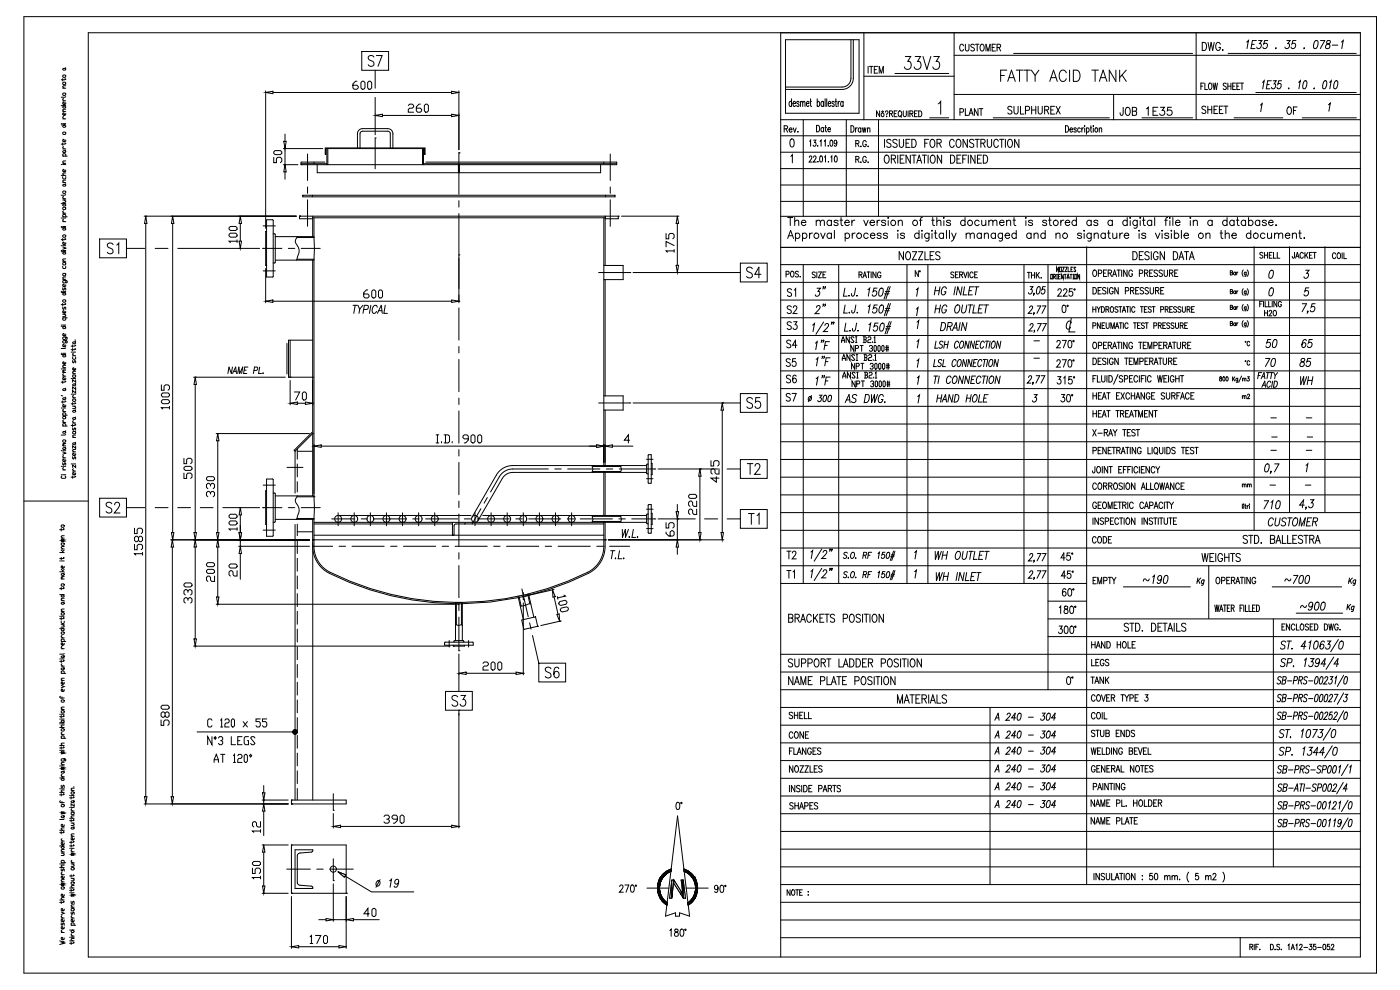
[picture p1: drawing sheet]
<svg xmlns="http://www.w3.org/2000/svg" width="420mm" height="297mm" viewBox="0 0 420 297" stroke-linecap="round" stroke-linejoin="round" font-family="sans-serif">
<g fill="none" stroke="#000" stroke-width=".3">
<path d="M7.2 5h405.7v286.9h-405.7zM26.5 9.8h381.6v277.3h-381.6zM108.5 15.5h8.1v5.6h-8.1zM234.2 9.8v277.3M235.6 11.9h22.1v22.1h-22.1zM255.3 11.9v11.6a2.65 2.65 0 0 1-2.7 2.6h-17M256 11.9v11.6a3.4 3.4 0 0 1-3.4 3.3h-17M259.2 9.8v26.1M260.4 19.9v2M260.8 19.9h1.1M261.3 19.9v2M263.3 19.9h-1v2h1"/>
<path d="M271.6 16.9h1.6l-.9 1.5a1.14 1.14 0 0 1 1 1.8 1.14 1.14 0 0 1-2-.1M274.5 16.9h1.6l-.8 1.5a1.14 1.14 0 0 1 .9 1.8 1.14 1.14 0 0 1-2-.1M276.9 16.9l1.2 3.9 1.1-3.9M280.1 16.9h1.6l-.8 1.5a1.14 1.14 0 0 1 .9 1.8 1.14 1.14 0 0 1-2-.1M286.2 9.8v26.1M286.2 16.6h121.9M289.1 13.8a.6 .6 0 0 0-.8-.5 .6 .6 0 0 0-.4 .7v.5a.6 .6 0 0 0 .4 .8 .6 .6 0 0 0 .8-.5M289.6 13.3v1.4l.5 .6 .5-.3 .1-1.7M292.3 13.6l-.4-.3-.7 .3 .2 .4 .8 .5 .1 .5-.4 .3-.7-.3M292.6 13.3h1.1M293.1 13.3v2M294.3 13.4l.2-.1a1.05 1.05 0 0 1 .8 1 1.05 1.05 0 0 1-.8 1 1.36 1.36 0 0 1-.2-1.9z"/>
<path d="M295.8 15.3v-2l.6 2 .6-2v2M297.6 14.2h.6M298.6 13.3h-1v2h1M299.1 14.2l.9-.1 .2-.2-.2-.5-.9-.1v2M299.6 14.2l.6 1.1M304.1 16h53.7M358.8 9.8v26.1M360.6 12.7a1.29 1.29 0 0 1 1.4 .8 1.29 1.29 0 0 1-.4 1.5l-1 .1zM362.4 12.7l.5 2.4 .4-2.4 .5 2.4 .4-2.4M366.1 13.3a.71 .71 0 0 0-.9-.6 .71 .71 0 0 0-.5 .9v.6a.72 .72 0 0 0 .7 1 .72 .72 0 0 0 .7-1h-.5M366.8 14.9v.2zM368.4 16h38.4"/>
<path d="M374 12.6l.5-.4-.4 2.4M375.5 13.3h.7M376.9 12.2h-1.2l-.4 2.4h1.2M377.5 12.2h1l-.7 .9a.78 .78 0 0 1 .6 1 .78 .78 0 0 1-1 .5l-.4-.5M380.3 12.2h-.9l-.3 1a.7 .7 0 0 1 1.1 0 .7 .7 0 0 1-.2 1 .61 .61 0 0 1-.6 .4 .61 .61 0 0 1-.6-.5M382.8 14.3l-.1 .3zM386 12.2h1l-.7 .9a.78 .78 0 0 1 .5 1 .78 .78 0 0 1-.9 .5l-.4-.5M388.8 12.2h-1l-.2 1a.7 .7 0 0 1 1 0 .7 .7 0 0 1-.1 1 .61 .61 0 0 1-.6 .4 .61 .61 0 0 1-.6-.5M391.2 14.3v.3zM394.5 12.3l.5-.1a1.54 1.54 0 0 1-.6 2.4 1.75 1.75 0 0 1 .1-2.3zM396.1 12.2h1.3l-1.3 2.4M398.1 12.3l-.1 .7a.81 .81 0 0 1 1 .9 .81 .81 0 0 1-1.3 .6 1.12 1.12 0 0 1 1.2-1.5l.1-.7z"/>
<path d="M399.7 13.5h1.6M402.4 12.6l.5-.4-.4 2.4M18.4 37.5h1.3M18.4 37.1h.2M18.4 31.7h1.3M18.8 39.8l.7-.2 .2 .6-.7 .1zM18.8 37.8l.5-.3 .4 .5-.7 .2zM18.8 32l.5-.3 .4 .5-.7 .2zM18.8 28.1l.7-.2 .2 .5-.7 .2zM18.8 24.8l.7-.1 .2 .5-.7 .2zM18.8 22.7l.7-.2 .2 .5-.7 .2zM18.8 20.7l.7-.2 .2 .4-.7 .1z"/>
<path d="M18.8 23.6v.7M18.8 37.1h.9M18.8 35.7h.9M18.8 33.5h.9M18.8 30.2h.9M18.8 26.5h.9M19 34.9l-.2 .4 .5 .4M19 29.5l-.2 .4 .5 .3M19.5 23.6l.2 .2-.2 .1h-1.1M19.7 34l-.2 .6-.7-.2v-.4l.2-.1 .3 .1v.6M19.7 32.8l-.9 .1 .5 .6M19.7 30.8l-.2 .5-.7-.2v-.3l.2-.2 .3 .2v.5"/>
<path d="M19.7 29l-1.3 .2M19.7 25.7l-.9 .2 .5 .6M19.7 20.3l-.2 .2M112.5 21.1v5.4M112.5 29.2v4.9M234.2 35.9h173.9M235.2 38.6h.9v-.8l-.9-.1v2M235.8 38.6l.5 1.1M236.7 38.9h.9l-.2-.4a.58 .58 0 0 0-.7 .5 .58 .58 0 0 0 .7 .6l.2-.2M237.4 30.7l-.2-.3a.85 .85 0 0 0-.5 .8 .85 .85 0 0 0 .5 .8l.2-.4M237.4 29.6v2.4M237.9 31.1h.7l-.2-.7a.85 .85 0 0 0-.5 .8 .85 .85 0 0 0 .5 .8l.2-.4"/>
<path d="M238 38.4l.4 1.3 .4-1.3M239.4 39.5v.2zM239.7 30.7l-.3-.3-.3 .1v.5l.5 .3 .1 .3-.3 .4-.4-.4M240.1 30.8l.3-.4 .3 .1 .1 1.5M240.1 30.4v1.6M240.8 30.8l.3-.4 .3 .1 .1 1.5M241 35.9v29M241.9 31.1h.8l-.3-.7a.85 .85 0 0 0-.5 .8 .85 .85 0 0 0 .5 .8l.3-.4M243 30.4h.4M243.2 29.6v1.9l.3 .5M244.9 37.6a1.04 1.04 0 0 1 1 .7 1.04 1.04 0 0 1-.3 1.1l-.7 .1zM245.2 30.7l.2-.3a.85 .85 0 0 1 .5 .8 .85 .85 0 0 1-.5 .8l-.2-.4"/>
<path d="M245.2 29.6v2.4M247 30.7l-.2-.3a.85 .85 0 0 0-.5 .8 .85 .85 0 0 0 .5 .8l.2-.4M247 30.4v1.6M247.1 38.5l-.2-.2a.56 .56 0 0 0-.6 .6 .56 .56 0 0 0 .6 .5l.2-.1M247.1 38.3v1.2M247.5 38.3h.4M247.5 29.6v2.4M247.7 37.6v1.6l.3 .3M248 29.6v2.4M248.3 38.8h.8l-.1-.5a.56 .56 0 0 0-.7 .6 .56 .56 0 0 0 .7 .5l.1-.1M248.4 31.1h.8l-.3-.7a.85 .85 0 0 0-.5 .8 .85 .85 0 0 0 .5 .8l.3-.4M250.2 30.7l-.2-.3-.4 .1v.5l.6 .3v.3l-.2 .4-.4-.4"/>
<path d="M250.6 30.4h.4M250.7 29.6v1.9l.4 .5M251.4 30.4v1.6M251.9 30.4l-.3 .1-.2 .6M252.9 30.7l-.2-.3a.85 .85 0 0 0-.5 .8 .85 .85 0 0 0 .5 .8l.2-.4M252.9 30.4v1.6M253.9 35.9v29M255.3 37.7a1.04 1.04 0 0 1 .9 .7 1.04 1.04 0 0 1-.3 1.1l-.6 .1zM256.7 38.3v1.3M257.2 38.3l-.3 .1-.2 .5M258.2 38.6l-.1-.2a.56 .56 0 0 0-.7 .6 .56 .56 0 0 0 .7 .5l.1-.1M258.2 38.3v1.3"/>
<path d="M258.7 38.3l.3 1.3 .2-1.3 .3 1.3 .3-1.3M259.2 22.9h27M260.2 38.7l.4-.4 .3 .1 .1 1.2M260.2 38.3v1.3M262.3 20.9h.6M263.5 35.9v29M263.7 21.9v-2l.7 2 .6-2v2M263.9 33.3v1.7l-1-1.7v1.7M264.5 33.5l.3-.2 .3 .2M265.6 33.7l.3-.4 .4 .1 .1 .4-.4 .6M266 34.8v.2zM266.8 34.1l.8-.1v-.6l-.8-.1v1.7"/>
<path d="M267.3 34.1l.5 .9M268.2 34.1h.6M268.5 22h16.1M269.1 33.3h-.9v1.7h.9M269.7 33.4l.1-.1a.89 .89 0 0 1 .7 .8 .89 .89 0 0 1-.7 .9 1.16 1.16 0 0 1-.1-1.6zM270 34.7l.4 .5M271 33.3v1.2l.4 .5 .4-.2 .1-1.5M272.4 33.3v1.7M272.9 34.1l.8-.1v-.6l-.8-.1v1.7M273.4 34.1l.5 .9M274.3 34.1h.6M275.2 33.3h-.9v1.7h.9"/>
<path d="M275.6 33.3a.87 .87 0 0 1 .9 .8 .87 .87 0 0 1-.9 .9zM278.9 35.3h5.7M281.5 31.2l.7-.8v3.9M286.2 28.3h121.9M288 33.7l.9-.1 .2-.3-.2-.6-.9-.1v2M289.6 32.6v2h.9M290.7 34.6l.6-2 .6 2M290.9 33.9h.8M293.4 32.6v2l-1.1-2v2M293.8 32.6h1M294.3 32.6v2M298 35.3h34.8"/>
<path d="M300.2 22.6h1.1M302 21h-1.8v3.4M302.3 24.4l1.1-3.4 1.2 3.4M302.7 23.3h1.4M303.6 32.2a.65 .65 0 0 0-.7-.3 .65 .65 0 0 0-.6 .5l.2 .4 .9 .4 .2 .7a.72 .72 0 0 1-1.3 0M304.2 31.9v1.6a.62 .62 0 0 0 .6 .7 .62 .62 0 0 0 .6-.7v-1.6M304.8 21h2M305.8 21v3.4M306.1 31.9v2.3h1.1M307.1 21h2M307.6 33.1l1.1-.1 .2-.3-.2-.7-1.1-.1v2.3M308.1 21v3.4"/>
<path d="M309.4 21l1.1 1.6v1.8M309.5 31.9v2.3M309.5 33h1.2M310.7 31.9v2.3M311.4 31.9v1.6a.62 .62 0 0 0 .6 .7 .62 .62 0 0 0 .7-.7v-1.6M311.6 21l-1.1 1.6M313.4 33l1-.1 .2-.3-.2-.6-1-.1v2.3M314 33l.6 1.2M314.9 24.4l1.1-3.4 1.2 3.4M315.2 33h.7M315.3 23.3h1.4M316.4 31.9h-1.2v2.3h1.2"/>
<path d="M316.8 31.9l1.2 2.3M318 31.9l-1.2 2.3M319.6 37.7a1.04 1.04 0 0 1 1 .7 1.04 1.04 0 0 1-.3 1.1l-.7 .1zM319.9 21.8a1.09 1.09 0 0 0-1.3-.8 1.09 1.09 0 0 0-.9 1.3 1.51 1.51 0 0 0 1.5 2.1l.7-.8M320.9 21v3.4M320.9 38.9h.8l-.1-.5a.56 .56 0 0 0-.7 .6 .56 .56 0 0 0 .7 .5l.1-.1M322 21a1.81 1.81 0 0 1 2 1.1 1.81 1.81 0 0 1-.6 2.2l-1.4 .1zM322.9 38.6l-.3-.3-.4 .1v.4l.6 .3 .1 .3-.3 .2-.5-.2M324.1 38.6l-.2-.2a.56 .56 0 0 0-.6 .6 .56 .56 0 0 0 .6 .5l.2-.1M324.5 38.3v1.3M325.1 38.3l-.4 .1-.2 .5M325.4 37.7v.2z"/>
<path d="M325.4 38.4v1.2M325.9 38.6l.2-.2a.56 .56 0 0 1 .6 .6 .56 .56 0 0 1-.6 .5l-.2-.1M325.9 38.3v2M327 38.3h.5M327.2 37.7v1.6l.4 .3M327.5 21h2M328 37.7v.2zM328 38.4v1.2M328.5 21v3.4M328.6 38.4a.56 .56 0 0 1 .7 .6 .56 .56 0 0 1-.7 .5l-.2-.4zM329.8 38.7l.3-.4 .3 .1 .1 1.2M329.8 38.3v1.3"/>
<path d="M329.8 24.4l1.1-3.4 1.2 3.4M330.2 23.3h1.4M334.1 28.3v7.6M334.7 21v3.4l-1.9-3.4v3.4M335.9 21v3.4M336.6 22.5l1.3 1.9M336.9 32.2l-.2 2.3h-.5l-.2-.7M337.9 21l-2 2.3M337.9 32.3l.2-.1a1.31 1.31 0 0 1 1 1 1.31 1.31 0 0 1-.4 1.3l-.2 .1a1.31 1.31 0 0 1-1-1 1.31 1.31 0 0 1 .4-1.3zM339.7 33.4h.8l.4 .2 .1 .6-.5 .4h-.8v-2.4h.8l.4 .2v.7l-.4 .3M342.6 35.3h15.2M343.9 32.6l.6-.4v2.4"/>
<path d="M345.9 33.3h.9M347.3 32.2h-1.4v2.4h1.4M348.1 32.2h1.2l-.7 .9a.78 .78 0 0 1 .6 1.3 .78 .78 0 0 1-1.3-.3M351.4 32.2h-1.1l-.1 1a.83 .83 0 0 1 1.2 0 .83 .83 0 0 1-.1 1.2 .83 .83 0 0 1-1.2-.3M360.2 25.8h.6M361.1 24.9h-.9v2M361.4 24.9v2h.8M361.7 32.2l-.4-.4-.8 .4 .2 .5 .9 .5 .1 .5a.68 .68 0 0 1-1.2 0M362.3 31.8v2.3M362.3 32.9h1.2M362.8 25l.1-.1a1.02 1.02 0 0 1 .7 1 1.02 1.02 0 0 1-.7 1 1.39 1.39 0 0 1-.1-1.9zM363.5 31.8v2.3"/>
<path d="M363.9 24.9l.3 2 .4-2 .3 2 .3-2M364.2 32.9h.7M365.3 31.8h-1.1v2.3h1.1M365.8 32.9h.7M366.9 31.8h-1.1v2.3h1.1M367.1 31.8h1.2M367.7 31.8v2.3M367.9 25.2l-.4-.3-.6 .3 .2 .5 .5 .2a.5 .5 0 0 1 .1 .9 .5 .5 0 0 1-.8-.2M368.3 25.8h1M368.3 24.9v2M369.3 24.9v2M369.8 25.8h.5"/>
<path d="M370.2 35.3h14.6M370.6 24.9h-.8v2h.8M371 25.8h.6M371.9 24.9h-.9v2h.9M372.1 24.9h.9M372.6 24.9v2M376.7 27.7h30.1M378.1 31.5l.5-.4-.4 2.4M378.7 24.7l.5-.5-.4 2.4M380.1 25.4h.7M381.4 24.2h-1.1l-.4 2.4h1M381.9 24.2h1l-.7 .9a.78 .78 0 0 1 .5 1 .78 .78 0 0 1-.9 .5l-.4-.4"/>
<path d="M384.4 24.2h-.8l-.3 1.1 .1-.2a.54 .54 0 0 1 .9 .3 .79 .79 0 0 1-.1 1 .79 .79 0 0 1-1.1 0v-.2M386.4 32.2l.2-.1a1.14 1.14 0 0 1 .8 1.1 1.14 1.14 0 0 1-.8 1.1 1.48 1.48 0 0 1-.2-2.1zM386.6 26.4v.2zM388 33.1h.7M389.1 32.1h-1.1v2.2M389.6 24.7l.5-.5-.5 2.4M390.7 35.3h16.2M391.3 24.3l.4-.1a1.63 1.63 0 0 1-.6 2.4 1.9 1.9 0 0 1 .2-2.3zM394.2 26.4v.2zM397.2 24.3l.5-.1a1.63 1.63 0 0 1-.6 2.4 1.91 1.91 0 0 1 .1-2.3zM398.5 31.4l.6-.4-.5 2.4M398.8 24.7l.5-.5-.4 2.4"/>
<path d="M400.6 24.3l.4-.1a1.63 1.63 0 0 1-.6 2.4 1.9 1.9 0 0 1 .2-2.3zM18.4 52.6h1.3M18.4 49.4h.2M18.8 57.5l.7-.2 .2 .5-.7 .2zM18.8 55.5l.7-.2 .2 .4-.7 .2zM18.8 53v.5l.2 .2 .7-.2v-.5M18.8 45.4l.7-.2 .2 .4-.7 .2zM18.8 42.9v.7M18.8 60h.9M18.8 59.6h.9M18.8 54.8h.9M18.8 49.4h.9"/>
<path d="M18.8 49h.9M18.8 46.8h1.4M18.8 44.7h.9M19 58.9l-.2 .4 .5 .3M19 46.8l-.2-.1 .2-.6 .7 .2v.5M19 44l-.2 .3 .5 .4M19.3 60l.4 .5-.9 .2M19.5 42.9l.2 .1-.2 .2h-1.1M19.7 58.4l-1.3 .2M19.7 54l-.9 .2 .5 .6M19.7 51.9l-.9 .2 .5 .5M19.7 51l-.2 .5-.7-.2v-.3l.2-.2 .3 .2v.5"/>
<path d="M19.7 48.3l-.9 .2 .5 .5M19.7 42l-.2 .5-.7-.2v-.3l.2-.2 .3 .2v.5M19.7 55.1l-.2 .2M19.7 45l-.2 .2M90.3 49.1h7.8M90.8 58.6h93.7v.4h-93.7zM92.3 46.2v7.9M92.3 56.1v1.9M92.3 59.9v8M93.7 58.6v.4M94.2 48.6v.5M95.2 49.4v2.4h85v-2.4"/>
<path d="M97.5 48.6h-7.2v.8h94.7v-.3M97.6 44.4h29.9v1.9h-.2v-1.7h-29.5v1.7h-.2zM98.1 44.6v4.8M98.3 44.6v4.8M107.2 44.4v-4.3a1.54 1.54 0 0 1 1.6-1.5h7.5a1.54 1.54 0 0 1 1.6 1.5v4.3M108 44.4v-4.3l.2-.5 .5-.2 8 .1 .4 .5v4.4M112.5 41.4v9.2M126.7 44.6v4.8M127 49.1h58M127 44.6v4.8M127.8 48.6h57.2v.5M137.5 49.4v2.4"/>
<path d="M137.7 45.9v12.4M137.8 49.4v2.4M181.1 48.6v.5M181.6 58.6v.4M183.1 46.2v7.9M183.1 56.1v1.9M183.1 59.9v8M234.2 55.5h173.9M234.2 50.6h173.9M234.2 45.7h173.9M234.2 40.7h173.9M237.2 41.8l.5-.1a1.58 1.58 0 0 1 0 2.4h-.2a1.78 1.78 0 0 1-.3-2.3z"/>
<path d="M242.9 42.4l.3-.4v1.9M244 42h.7l-.3 .7a.52 .52 0 0 1 .4 .8 .52 .52 0 0 1-.9 0M245.3 43.7v.2zM246 42.4l.3-.4v1.9M247.3 42.4l.3-.4v1.9M248.5 43.7v.2zM249.1 42.1l.2-.1a1.08 1.08 0 0 1 0 1.9l-.3-.8zM251 42.6l-.2 .5a.5 .5 0 0 1-.6-.5 .5 .5 0 0 1 .6-.5l.2 1.4-.3 .4-.4-.3M256.7 43h.9v-.7l-.9-.1v1.8M257.2 43l.5 1M258.3 43.8v.2zM259.9 42.6a.54 .54 0 0 0-.7-.4 .54 .54 0 0 0-.4 .7v.4a.55 .55 0 0 0 .5 .7 .55 .55 0 0 0 .6-.7h-.4"/>
<path d="M260.4 43.8v.2zM265.4 41.8v2.4M267.3 42.1a.64 .64 0 0 0-.8-.3 .64 .64 0 0 0-.4 .8l1 .6 .2 .7a.75 .75 0 0 1-1.3 0M269.1 42.1a.64 .64 0 0 0-.8-.3 .64 .64 0 0 0-.4 .8l1 .6 .2 .7a.75 .75 0 0 1-1.3 0M269.8 41.8v1.7a.65 .65 0 0 0 .6 .7 .65 .65 0 0 0 .7-.7v-1.7M271.8 42.9h.7M273 41.8h-1.2v2.4h1.2M273.5 41.8a1.29 1.29 0 0 1 1.4 .8 1.29 1.29 0 0 1-.4 1.5l-1 .1zM277.4 42.9h.7M278.6 41.8h-1.2v2.4M279.3 41.9l.2-.1a1.31 1.31 0 0 1 1 1 1.31 1.31 0 0 1-.4 1.3l-.2 .1a1.31 1.31 0 0 1-1-1 1.31 1.31 0 0 1 .4-1.3zM281.1 42.9l1.1-.1 .2-.3-.2-.6-1.1-.1v2.4"/>
<path d="M281.7 42.9l.7 1.3M286.2 42.4a.71 .71 0 0 0-.8-.6 .71 .71 0 0 0-.5 .9v.6a.71 .71 0 0 0 .5 .9 .71 .71 0 0 0 .8-.6M287.2 41.9l.1-.1a1.31 1.31 0 0 1 1 1 1.31 1.31 0 0 1-.4 1.3l-.2 .1a1.31 1.31 0 0 1-1-1 1.31 1.31 0 0 1 .5-1.3zM290.2 41.8v2.4l-1.3-2.4v2.4M292.1 42.1a.64 .64 0 0 0-.8-.3 .64 .64 0 0 0-.4 .8l1 .6 .2 .7a.75 .75 0 0 1-1.3 0M292.5 41.8h1.3M293.1 41.8v2.4M294.2 42.9l1.1-.1 .2-.3-.2-.6-1.1-.1v2.4M294.9 42.9l.6 1.3M296.2 41.8v1.7a.65 .65 0 0 0 .6 .7 .65 .65 0 0 0 .7-.7v-1.7M299.5 42.4a.71 .71 0 0 0-.9-.6 .71 .71 0 0 0-.5 .9v.6a.71 .71 0 0 0 .5 .9 .71 .71 0 0 0 .9-.6M299.9 41.8h1.2"/>
<path d="M300.5 41.8v2.4M301.6 41.8v2.4M302.6 41.9l.2-.1a1.32 1.32 0 0 1 1 1 1.32 1.32 0 0 1-.4 1.3l-.2 .1a1.32 1.32 0 0 1-1-1 1.32 1.32 0 0 1 .4-1.3zM305.6 41.8v2.4l-1.2-2.4v2.4M18.4 75.5h1.3M18.4 75.1h.2M18.4 73.7h.2M18.4 68.3h1.3M18.4 67.9h.2M18.4 65.4h.2M18.4 61.1h1.3M18.8 79.8v.6l.2 .2 .7-.2v-.6"/>
<path d="M18.8 78.9l.7-.1 .2 .5-.7 .2zM18.8 75.9l.5-.4 .4 .5-.7 .2zM18.8 74.1l.9 .3-.9 .4M18.8 70.6l.7-.1 .2 .5-.7 .2zM18.8 68.7l.5-.4 .4 .5-.7 .2zM18.8 62.3l.7-.1 .2 .5-.7 .2zM18.8 61.4l.5-.3 .4 .5-.7 .2zM18.8 71.5v.8M18.8 78.4h.9M18.8 75.1h.9M18.8 73.7h.9M18.8 67.9h.9"/>
<path d="M18.8 66.5h.9M18.8 65.4h.9M18.8 65.1h1.4M18.8 64h.9M19 65.8l-.2 .3 .5 .4M19 65.1l-.2-.2 .2-.6 .7 .2v.6M19 63.2l-.2 .4 .5 .4M19.5 71.5l.2 .2-.2 .2h-1.1M19.7 77.7l-.9 .2 .5 .5M19.7 72.8l-.2 .5-.7-.1v-.4l.2-.2 .3 .2v.5M29.9 71.7h8v5.6h-8zM37.9 74.5h5.5"/>
<path d="M46.6 74.5h3.8M53.3 74.5h18.8M78.8 74.5h5.8M78.9 67.8h3.7M80 65.9h1.8l.2 .2v16.8l-.2 .2h-1.8zM80 69.4h-.3v10.2h.3M82 70.1l.6 .2v8.4l-.6 .2M82.6 78h11.6M82.6 71h11.6M86.5 74.5h1.9M89.1 71.3h5.1M89.1 77.8h5.1"/>
<path d="M89.3 71l-.6 .8-.1 .7 .9 1.8 .2 1.1-.7 2.6M90.4 74.5h5.7M93.8 65.6h-4v-.8h95.7v.8h-4M93.8 65.3h87.7M93.8 64.8v6.2M93.8 78v70.8M94.2 71.3v6.5M94.2 65.3v6M94.2 77.8v71.2M137.7 60.2v1.9M137.7 64.1v22.5M181.1 65.3v74.4"/>
<path d="M181.1 79.6h5.8v4.3h-5.8M181.5 64.8v14.8M181.6 64.8v.8M222.1 78.9h8v5.7h-8zM234.2 60.4h173.9M234.2 64.9h173.9M234.2 74.2h173.9M234.2 79.4h173.9M236.3 65.3h1.5M236.3 71.5l.9-2.4 .9 2.4M236.6 70.7h1.1M237.1 65.3v2.4"/>
<path d="M238.4 66.5l.5-.4 .6 .1 .1 1.5M238.4 65.3v2.4M238.6 70.3a.75 .75 0 0 1 1.1-.1 .75 .75 0 0 1 0 1.1 .75 .75 0 0 1-1.1-.1M238.6 69.9v2.4M240.4 66.7h1.3a.73 .73 0 0 0-1-.6 .73 .73 0 0 0-.2 1.2 .7 .7 0 0 0 1.2 0M240.7 70.3a.75 .75 0 0 1 1.1-.1 .75 .75 0 0 1 0 1.1 .75 .75 0 0 1-1.1-.1M240.7 69.9v2.4M241 79.4v95.6M242.8 69.9v1.6M243.7 69.9a.75 .75 0 0 0-.9 .7M244.8 66.5l.6-.4 .6 .1 .1 1.5M244.8 66.1v1.6"/>
<path d="M246.1 66.5l.5-.4 .6 .1 .1 1.5M246.2 69.9l.7 1.6 .6-1.6M249.4 66.4a.75 .75 0 0 0-1.1-.1 .75 .75 0 0 0 0 1.1 .75 .75 0 0 0 1.1-.1M249.4 70.3a.75 .75 0 0 0-1.1-.1 .75 .75 0 0 0 0 1.1 .75 .75 0 0 0 1.1-.1M249.4 66.1v1.6M249.4 69.9v1.6M250.3 69.1v2.4M251.4 66.4a.69 .69 0 0 0-1.2 0l.3 .3 .8 .3 .1 .3a.69 .69 0 0 1-1.2 0M251.6 79.4v95.6M252 66.1h.8M252.3 65.3v1.9l.1 .4 .5 .1M253.4 66.7h1.4a.73 .73 0 0 0-1.1-.6 .73 .73 0 0 0-.2 1.2 .69 .69 0 0 0 1.3 0"/>
<path d="M253.5 70.3a.75 .75 0 0 1 1.1-.1 .75 .75 0 0 1 0 1.1 .75 .75 0 0 1-1.1-.1M253.5 69.9v2.4M255.5 66.1v1.6M255.6 69.9v1.6M256.4 66.1a.75 .75 0 0 0-.9 .6M256.5 69.9a.76 .76 0 0 0-.9 .7M259.1 66.1l.7 1.6 .6-1.6M260.4 70.3a.75 .75 0 0 0-1.1-.1 .75 .75 0 0 0 0 1.1 .75 .75 0 0 0 1.1-.1M261 66.7h1.3a.73 .73 0 0 0-1-.6 .73 .73 0 0 0-.2 1.2 .7 .7 0 0 0 1.2 0M261.1 70.6h1.3a.73 .73 0 0 0-1-.6 .73 .73 0 0 0-.2 1.2 .7 .7 0 0 0 1.2 0M263.1 66.1v1.6M264 66.1a.75 .75 0 0 0-.9 .6"/>
<path d="M264.3 70.3a.69 .69 0 0 0-1.2 0l.1 .2 1 .3 .1 .4a.69 .69 0 0 1-1.2 0M265.7 66.4a.69 .69 0 0 0-1.3 0l.4 .3 .8 .3 .1 .3a.69 .69 0 0 1-1.3 0M266.2 70.3a.7 .7 0 0 0-1.2 0l.1 .2 1 .3 .1 .4a.7 .7 0 0 1-1.2 0M266.4 65.3v.2zM266.4 66.2v1.5M269.3 69.1v.2zM269.3 70v1.5M269.5 66.5l.5-.4 .6 .1 .1 1.5M269.5 66.1v1.6M271 75.5v2.4l-1.3-2.4v2.4M271.3 70.3a.69 .69 0 0 0-1.2 0l.1 .2 1 .3 .1 .4a.69 .69 0 0 1-1.2 0M272 75.6l.2-.1a1.31 1.31 0 0 1 1 1 1.31 1.31 0 0 1-.4 1.3l-.2 .1a1.32 1.32 0 0 1-1-1 1.32 1.32 0 0 1 .4-1.3z"/>
<path d="M272.1 79.4v95.6M273.7 75.5h1.3l-1.3 2.4h1.3M275.5 75.5h1.3l-1.3 2.4h1.3M275.7 70.3a.75 .75 0 0 0-1.1-.1 .75 .75 0 0 0 0 1.1 .75 .75 0 0 0 1.1-.1M275.7 69.1v2.4M275.8 66.1h.8M276.6 69.1v.2zM276.6 70v1.5M276.7 65.3l-.5 .1-.1 .3v2M277.5 75.5v2.4h1.1M278.4 79.4v95.6M278.7 69.9v1.9a.61 .61 0 0 1-.4 .5 .61 .61 0 0 1-.6-.1"/>
<path d="M278.7 70.3a.75 .75 0 0 0-1.1-.1 .75 .75 0 0 0 0 1.1 .75 .75 0 0 0 1.1-.1M279 76.7h.8M279.5 66.1h.8M279.6 69.1v.2zM279.6 70v1.5M279.8 65.3v1.9l.1 .4 .5 .1M280.2 75.5h-1.2v2.4h1.2M280.3 69.9h.7M280.6 69.1v2l.1 .3 .4 .1M281 66.5l.6-.4 .5 .1 .2 1.5M281 65.3v2.4M282 75.9a.64 .64 0 0 0-.8-.4 .64 .64 0 0 0-.4 .8l1 .6 .2 .7a.75 .75 0 0 1-1.3 0"/>
<path d="M283 70.3a.75 .75 0 0 0-1.1-.1 .75 .75 0 0 0 0 1.1 .75 .75 0 0 0 1.1-.1M283 69.9v1.6M283.1 65.3v.2zM283.1 66.2v1.5M283.9 69.1v2.4M284.8 69.1v2.4M285.1 66.4a.69 .69 0 0 0-1.2 0l.4 .3 .7 .3 .1 .3a.69 .69 0 0 1-1.2 0M285.5 69.9l.7 1.6M286.8 69.9l-.9 2.1-.5 .3M289.5 66.4a.75 .75 0 0 0-1.1-.1 .75 .75 0 0 0 0 1.1 .75 .75 0 0 0 1.1-.1M289.5 65.3v2.4M289.8 70.4l.6-.5 .5 .1 .2 1.5"/>
<path d="M289.8 69.9v1.6M291.1 70.4l.5-.5 .6 .1 .1 1.5M293.7 66.4a.75 .75 0 0 0-1.1-.1 .75 .75 0 0 0 0 1.1 .75 .75 0 0 0 1.1-.1M294.4 70.3a.75 .75 0 0 0-1.1-.1 .75 .75 0 0 0 0 1.1 .75 .75 0 0 0 1.1-.1M294.4 69.9v1.6M294.5 66.1l.1 1.5 .6 .1 .5-.5M295.3 70.4l.5-.5 .6 .1 .1 1.5M295.3 69.9v1.6M295.7 66.1v1.6M296.6 66.5l.6-.4 .5 .1 .1 1.5M296.6 66.1v1.6M297.8 66.5l.6-.4 .6 .1 .1 1.5"/>
<path d="M298.6 70.3a.75 .75 0 0 0-1.1-.1 .75 .75 0 0 0 0 1.1 .75 .75 0 0 0 1.1-.1M298.6 69.9v1.6M299.8 66.7h1.4a.73 .73 0 0 0-1.1-.6 .73 .73 0 0 0-.1 1.2 .7 .7 0 0 0 1.2 0M300.7 69.9v1.9a.62 .62 0 0 1-.3 .5 .62 .62 0 0 1-.7-.1M300.7 70.3a.75 .75 0 0 0-1.1-.1 .75 .75 0 0 0 0 1.1 .75 .75 0 0 0 1.1-.1M301.5 70.6h1.4a.73 .73 0 0 0-1.1-.6 .73 .73 0 0 0-.2 1.2 .69 .69 0 0 0 1.3 0M302 66.5l.5-.4 .6 .1 .1 1.5M302 66.1v1.6M303.9 66.1h.7M304.2 65.3v1.9l.1 .4 .4 .1M304.9 70.3a.75 .75 0 0 0-1.1-.1 .75 .75 0 0 0 0 1.1 .75 .75 0 0 0 1.1-.1M304.9 69.1v2.4"/>
<path d="M307.2 79.4v95.6M307.8 65.3v.2zM307.8 66.2v1.5M309.3 70.3a.75 .75 0 0 0-1.1-.1 .75 .75 0 0 0 0 1.1 .75 .75 0 0 0 1.1-.1M309.3 69.9v1.6M309.8 66.4a.7 .7 0 0 0-1.3 0l.4 .3 .7 .3 .2 .3a.7 .7 0 0 1-1.3 0M310.2 70.4l.6-.5 .5 .1 .1 1.5M310.2 69.9v1.6M313.5 70.3a.75 .75 0 0 0-1.1-.1 .75 .75 0 0 0 0 1.1 .75 .75 0 0 0 1.1-.1M313.5 69.1v2.4M314 66.4a.7 .7 0 0 0-1.2 0l.3 .3 .8 .3 .1 .3a.7 .7 0 0 1-1.2 0M314.4 79.4v127.5"/>
<path d="M314.5 66.1h.8M314.9 65.3v1.9l.1 .4 .4 .1M316.8 70.4l.5-.5 .6 .1 .1 1.5M316.8 69.9v1.6M318.2 66.1v1.6M319.1 66.1a.76 .76 0 0 0-.9 .6M319.5 66.7h1.4a.73 .73 0 0 0-1.1-.6 .73 .73 0 0 0-.1 1.2 .7 .7 0 0 0 1.2 0M322.9 66.4a.75 .75 0 0 0-1.1-.1 .75 .75 0 0 0 0 1.1 .75 .75 0 0 0 1.1-.1M322.9 65.3v2.4M324.5 70.3a.7 .7 0 0 0-1.3 0l.1 .2 1 .3 .2 .4a.7 .7 0 0 1-1.3 0M325.2 69.1v.2zM325.2 70v1.5"/>
<path d="M326 74v191.4M327.3 66.4a.75 .75 0 0 0-1.1-.1 .75 .75 0 0 0 0 1.1 .75 .75 0 0 0 1.1-.1M327.3 69.9v1.9a.61 .61 0 0 1-.3 .5 .61 .61 0 0 1-.7-.1M327.3 70.3a.75 .75 0 0 0-1.1-.1 .75 .75 0 0 0 0 1.1 .75 .75 0 0 0 1.1-.1M327.3 66.1v1.6M328.2 70.4l.6-.5 .5 .1 .2 1.5M328.2 69.9v1.6M329.3 66.4a.69 .69 0 0 0-1.2 0l.4 .3 .7 .3 .1 .3a.69 .69 0 0 1-1.2 0M331.6 70.3a.75 .75 0 0 0-1.1-.1 .75 .75 0 0 0 0 1.1 .75 .75 0 0 0 1.1-.1M331.6 69.9v1.6M332.2 69.9h.8M332.6 69.1v2l.1 .3 .4 .1"/>
<path d="M333.7 66.4a.75 .75 0 0 0-1.1-.1 .75 .75 0 0 0 0 1.1 .75 .75 0 0 0 1.1-.1M333.7 66.1v1.6M333.8 69.9l.1 1.5 .6 .1 .5-.4M335 69.9v1.6M335.9 69.9v1.6M336.8 69.9a.76 .76 0 0 0-.9 .7M337.3 70.6h1.3a.73 .73 0 0 0-1.1-.6 .73 .73 0 0 0-.1 1.2 .69 .69 0 0 0 1.2 0M338.1 66.4a.75 .75 0 0 0-1.1-.1 .75 .75 0 0 0 0 1.1 .75 .75 0 0 0 1.1-.1M338.1 65.3v2.4M339 65.3v.2zM339 66.2v1.5M339.8 75.5a1.29 1.29 0 0 1 1.4 .8 1.29 1.29 0 0 1-.4 1.5l-1 .1z"/>
<path d="M341.1 66.1v1.8a.61 .61 0 0 1-.3 .5 .61 .61 0 0 1-.7 0M341.1 66.4a.75 .75 0 0 0-1.1-.1 .75 .75 0 0 0 0 1.1 .75 .75 0 0 0 1.1-.1M341.7 69.1v.2zM341.7 70v1.5M341.8 76.7h.7M342 65.3v.2zM342 66.2v1.5M342.7 66.1h.8M343 75.5h-1.2v2.4h1.2M343 65.3v1.9l.2 .4 .4 .1M343.7 70.3a.7 .7 0 0 0-1.2 0l.1 .2 1 .3 .1 .4a.7 .7 0 0 1-1.2 0M344.7 75.8a.64 .64 0 0 0-.8-.3 .64 .64 0 0 0-.4 .8l1 .6 .2 .7a.75 .75 0 0 1-1.3 0"/>
<path d="M345.4 75.5v2.4M345.5 66.4a.75 .75 0 0 0-1.1-.1 .75 .75 0 0 0 0 1.1 .75 .75 0 0 0 1.1-.1M345.5 66.1v1.6M346.4 65.3v2.4M346.6 69.9l.7 1.6 .6-1.6M347.4 76.1a.71 .71 0 0 0-.9-.6 .71 .71 0 0 0-.5 .9v.6a.72 .72 0 0 0 .7 .9 .72 .72 0 0 0 .7-.9h-.5M348.6 69.1v.2zM348.6 70v1.5M349.3 75.5v2.4l-1.3-2.4v2.4M349.4 66.1h.8M350.3 65.3l-.5 .1-.1 .3v2M350.6 70.3a.69 .69 0 0 0-1.2 0l.1 .2 1 .3 .1 .4a.69 .69 0 0 1-1.2 0"/>
<path d="M350.9 65.3v.2zM350.9 66.2v1.5M351.4 69.1v.2zM351.4 70v1.5M351.8 65.3v2.4M352 75.5a1.29 1.29 0 0 1 1.3 .8 1.29 1.29 0 0 1-.4 1.5l-.9 .1zM352.3 70.3a.75 .75 0 0 1 1.1-.1 .75 .75 0 0 1 0 1.1 .75 .75 0 0 1-1.1-.1M352.3 69.1v2.4M352.6 66.7h1.4a.73 .73 0 0 0-1.1-.6 .73 .73 0 0 0-.2 1.2 .7 .7 0 0 0 1.3 0M353.6 77.9l.8-2.4 .7 2.4M353.9 77.1h.9M354.4 69.1v2.4"/>
<path d="M355.2 70.6h1.3a.73 .73 0 0 0-1-.6 .73 .73 0 0 0-.2 1.2 .69 .69 0 0 0 1.2 0M355.3 75.5h1.3M355.9 75.5v2.4M356.8 77.9l.7-2.4 .7 2.4M357 65.4h.2zM357 77.1h1M357.1 66.2v1.5M358 66.5l.5-.4 .6 .1 .1 1.5M358 66.1v1.6M361.7 70.4l.6-.5 .6 .1 .1 1.5M361.7 69.9v1.6M363.6 66.4a.75 .75 0 0 0-1.1-.1 .75 .75 0 0 0 0 1.1 .75 .75 0 0 0 1.1-.1"/>
<path d="M363.6 66.1v1.6M366 69.9h.8M366.3 69.1v2l.1 .3 .5 .1M367.5 70.4l.6-.5 .5 .1 .2 1.5M367.5 69.1v2.4M368.1 66.4a.75 .75 0 0 0-1.1-.1 .75 .75 0 0 0 0 1.1 .75 .75 0 0 0 1.1-.1M368.1 65.3v2.4M369.5 70.6h1.4a.73 .73 0 0 0-1.1-.6 .73 .73 0 0 0-.2 1.2 .7 .7 0 0 0 1.3 0M370.2 66.4a.75 .75 0 0 0-1.1-.1 .75 .75 0 0 0 0 1.1 .75 .75 0 0 0 1.1-.1M370.2 66.1v1.6M370.9 66.1h.8M371.2 65.3v1.9l.1 .4 .5 .1"/>
<path d="M373.7 66.4a.75 .75 0 0 0-1.1-.1 .75 .75 0 0 0 0 1.1 .75 .75 0 0 0 1.1-.1M373.7 66.1v1.6M374.5 66.4a.75 .75 0 0 1 1.2-.1 .75 .75 0 0 1 0 1.1 .75 .75 0 0 1-1.2-.1M374.5 65.3v2.4M375.2 70.3a.75 .75 0 0 0-1.1-.1 .75 .75 0 0 0 0 1.1 .75 .75 0 0 0 1.1-.1M375.2 69.1v2.4M376.2 74v85.1M377.9 66.4a.75 .75 0 0 0-1.1-.1 .75 .75 0 0 0 0 1.1 .75 .75 0 0 0 1.1-.1M377.9 66.1v1.6M378.8 76l-.3-.3-.6 .3 .2 .4 .7 .4v.4l-.3 .3-.6-.3M379.3 76.5h.9M379.3 75.7v1.8"/>
<path d="M379.4 70.3a.75 .75 0 0 0-1.1-.1 .75 .75 0 0 0 0 1.1 .75 .75 0 0 0 1.1-.1M379.9 66.4a.69 .69 0 0 0-1.2 0l.3 .3 .8 .3 .1 .3a.69 .69 0 0 1-1.2 0M380.2 69.9l.1 1.5 .6 .1 .5-.4M380.2 75.7v1.8M380.6 66.7h1.3a.73 .73 0 0 0-1-.6 .73 .73 0 0 0-.2 1.2 .69 .69 0 0 0 1.2 0M380.8 76.5h.5M381.4 69.9v1.6M381.6 75.7h-.8v1.8h.8M382 75.7v1.8h.8M382.3 70.4l.6-.5 .6 .1 .1 1.5M382.3 69.9v1.6M382.8 67.4v.3z"/>
<path d="M383.2 75.7v1.8h.7M383.6 70.4l.5-.5 .6 .1 .1 1.5M385.6 70.6h1.3a.73 .73 0 0 0-1-.6 .73 .73 0 0 0-.2 1.2 .69 .69 0 0 0 1.2 0M386.8 74v79.8M387.7 70.4l.5-.5 .6 .1 .1 1.5M387.7 69.9v1.6M388.3 75.7l-.1 1.7h-.4l-.1-.5M388.7 77.5l.5-1.8 .5 1.8M388.9 76.9h.6M389.6 69.9h.8M389.9 69.1v2l.1 .3 .5 .1M391 76.1a.51 .51 0 0 0-.7-.4 .51 .51 0 0 0-.3 .7v.4a.51 .51 0 0 0 .3 .7 .51 .51 0 0 0 .7-.5"/>
<path d="M391.2 71.3v.2zM391.4 75.7v1.8M391.8 76.5l.6 1M392.4 75.7l-1 1.2M392.8 76.5h.6M393.7 75.7h-.9v1.8h.9M393.9 75.7h.9M394.4 75.7v1.8M397.5 74v79.8M400.7 76.3a.51 .51 0 0 0-.6-.5 .51 .51 0 0 0-.4 .7v.4a.51 .51 0 0 0 .4 .7 .51 .51 0 0 0 .6-.4M401.4 75.9l.1-.1a.89 .89 0 0 1 .7 .9 .89 .89 0 0 1-.7 .9 1.15 1.15 0 0 1-.1-1.7zM402.6 75.8v1.8"/>
<path d="M403.1 75.8v1.8h.8M18.4 97.9h1.3M18.4 97.5h.2M18.4 87.8h1.3M18.4 87.4h.2M18.8 98.2l.5-.3 .4 .5-.7 .2zM18.8 92.1v.5l.2 .2 .3-.5 .2-.2 .2 .2v.5M18.8 90.1l.7-.2 .2 .6-.7 .2zM18.8 88.1l.5-.3 .4 .5-.7 .2zM18.8 86.3v.6l.2 .1 .5-.7 .2 .2v.5M18.8 82.2l.7-.2 .2 .5-.7 .2zM18.8 95.3h1.4"/>
<path d="M18.8 91v.7M18.8 97.5h.9M18.8 94.3h.9M18.8 87.4h.9M18.8 83.8h.9M19 95.3l-.2 .2 .2 .6 .7-.2v-.6M19.3 94.3l.4 .5-.9 .2M19.5 91l.2 .2-.2 .2h-1.1M19.7 93.4l-.2 .5-.7-.2v-.3l.2-.2 .3 .2v.5M19.7 85.4l-.2 .6-.7-.2v-.4l.2-.2 .3 .2v.6M19.7 84.2v.5l-.2 .2-.7-.2 .2-.5h.9l.3 .1-.3 .6M19.7 83.1l-.9 .2 .5 .5"/>
<path d="M78.9 81.3h3.7M137.7 88.5v1.9M137.7 92.4v9.6M179.6 81.8h9.3M181.5 83.9v34.9M203.2 81.8h18.9M234.2 90h173.9M234.2 95.3h173.9M234.2 84.7h173.9M235.8 82.3l.8-.1v-.7l-.8-.1v1.7M237.4 92.1a.62 .62 0 0 0-.8-.4 .62 .62 0 0 0-.4 .8l1 .6 .2 .6a.72 .72 0 0 1-1.3 0M237.4 96.8a.62 .62 0 0 0-.8-.3 .62 .62 0 0 0-.4 .8l1 .5 .2 .7a.72 .72 0 0 1-1.3 0"/>
<path d="M237.4 81.5l.1-.1a.89 .89 0 0 1 .7 .8 .89 .89 0 0 1-.7 .9 1.15 1.15 0 0 1-.1-1.6zM237.4 86.9a.61 .61 0 0 0-.7-.3 .61 .61 0 0 0-.4 .8l1 .5 .1 .7a.72 .72 0 0 1-1.2 0M238 92.3l.3-.6 .6 .2 .2 .3-.3 .8-.9 1.1h1.2M238.1 96.5h1l-.6 .9a.68 .68 0 0 1 .6 1 .68 .68 0 0 1-1.2 0M238.2 87l.5-.4v2.3M239.5 81.6l-.3-.2-.6 .2 .1 .4 .8 .6-.3 .5-.6-.2M240 82.9v.2zM243.8 97.5l.5-.4-.4 2.4M244.6 81.8l-.4-.2-.6 .2 .2 .4 .7 .5 .1 .4-.4 .2-.6-.2M244.9 92.2l.5-.5h.3l.3 .4-.4 .8-1.1 1.2h1.3M245 81.6v1.7M245.1 86.5h1l-.7 .9a.78 .78 0 0 1 .5 1 .78 .78 0 0 1-1 .5l-.3-.5"/>
<path d="M245.5 81.6h.9l-.9 1.7h.9M246.9 82.4h.5M247.1 96.6l-2.3 3.7M247.1 91.3h-.2h.2l-.3 .6M247.1 86.1h-.2h.2l-.3 .6M247.4 97.6l.5-.5h.4l.3 .4-.5 .8-1.1 1.2h1.3M247.6 91.3h-.2h.2l-.3 .6M247.6 86.1h-.2h.2l-.3 .6M247.7 81.6h-.8v1.7h.8M249.6 96.7h-.2h.2l-.3 .6M250.2 96.7h-.2h.2l-.3 .6M253.4 86.4l-.4 2.4h1.1"/>
<path d="M253.5 91.5l-.4 2.4h1.1M253.7 96.9l-.4 2.4h1.1M254.7 88.6v.2zM254.8 93.7l-.1 .2zM255 99.1v.2zM256.7 86.4l-.5 2.2-.3 .2-.4-.1v-.7M256.7 91.5l-.4 2.2-.4 .2-.3-.1-.1-.7M257 96.9l-.5 2.2-.3 .2-.4-.1v-.7M257.1 88.6v.2zM257.2 93.7l-.1 .2zM257.4 99.1v.2zM257.7 82.4l.8-.1v-.6l-.8-.1v1.7"/>
<path d="M258.1 82.4l.5 .9M258.9 83.3l.5-1.7 .5 1.7M259.1 82.7h.6M260.1 81.6h.9M260.4 86.9l.5-.5-.4 2.4M260.4 92l.6-.5-.5 2.4M260.5 81.6v1.7M260.6 97.4l.6-.5-.4 2.4M261.3 81.6v1.7M262.8 81.6v1.7l-.9-1.7v1.7M263.1 86.4h-.9l-.3 1.1a.7 .7 0 0 1 1.1 0 .7 .7 0 0 1-.2 1 .61 .61 0 0 1-.6 .4 .61 .61 0 0 1-.5-.5M263.2 91.5h-.9l-.3 1a.7 .7 0 0 1 1 0 .7 .7 0 0 1-.1 1.1 .62 .62 0 0 1-.6 .4 .62 .62 0 0 1-.6-.5"/>
<path d="M263.4 96.9h-.9l-.3 1.1a.7 .7 0 0 1 1.1 0 .7 .7 0 0 1-.2 1 .62 .62 0 0 1-.6 .4 .62 .62 0 0 1-.6-.5M264.1 86.5l.5-.1a1.54 1.54 0 0 1-.6 2.4 1.75 1.75 0 0 1 .1-2.3zM264.2 91.6l.5-.1a1.54 1.54 0 0 1-.7 2.4 1.76 1.76 0 0 1 .2-2.3zM264.2 82a.51 .51 0 0 0-.6-.4 .51 .51 0 0 0-.4 .6v.5a.52 .52 0 0 0 .5 .6 .52 .52 0 0 0 .5-.6h-.3M264.4 97l.5-.1a1.54 1.54 0 0 1-.6 2.4 1.74 1.74 0 0 1 .1-2.3zM265.4 88.2h1.3M265.4 93.2h1.3M265.6 87.5h1.3M265.7 92.5h1.3M265.7 98.7h1.3M265.9 98h1.3M266.5 86l-1.3 3.7"/>
<path d="M266.6 91l-1.3 3.7M266.8 96.5l-1.3 3.6M267 86l-1.2 3.7M267.1 91l-1.3 3.7M267.3 96.5l-1.3 3.6M274.9 92.7l.5-.4-.4 2.4M274.9 86.9l.5-.4-.4 2.4M275.1 96.6l.5-.4-.4 2.4M275.5 81.2v1.8l-.9-1.8v1.8M280.5 87.2h1.3M280.6 92.6h1.3M280.7 86l-.4 2.5"/>
<path d="M280.8 91.5l-.4 2.4M282 86l-.4 2.5M282.1 91.5l-.4 2.4M282.5 96.8h.7a1.39 1.39 0 0 1 .3 1.6 1.39 1.39 0 0 1-1.4 .8zM283.9 86.6l-.2-.4a1.27 1.27 0 0 0-1.3 .5 1.27 1.27 0 0 0 0 1.4l.2 .2a.79 .79 0 0 0 1.1-.8h-.4M284 92.1l-.1-.5a1.27 1.27 0 0 0-1.3 .6 1.27 1.27 0 0 0 0 1.3l.1 .3a.79 .79 0 0 0 1.2-.8h-.5M284.2 97.9l1.2-.1 .3-.6-.2-.3-1.1-.1-.4 2.4M284.9 97.9l.4 1.3M285.7 99.2l1.1-2.4 .4 2.4M286.1 98.4h.9M286.2 81.8l-.4-.2-.6 .2 .2 .4 .8 .6-.4 .5-.6-.2M286.6 86l-.4 2.5"/>
<path d="M286.6 82.4h.5M287 91.6l.2-.1a1.16 1.16 0 0 1 .8 .9 1.16 1.16 0 0 1-.4 1.1 .6 .6 0 0 1-.6 .4 .6 .6 0 0 1-.5-.4v-1.1zM287.5 81.6h-.9v1.7h.9M287.9 82.4l.8-.1v-.6l-.8-.1v1.7M288 96.8l-.4 2.4M288.3 82.4l.5 .9M288.6 86l-.4 2.5-.9-2.5-.4 2.5M288.7 91.5l-.2 2a.67 .67 0 0 0 .7 .4 .67 .67 0 0 0 .5-.7l.3-1.7M289.1 81.6l.5 1.7 .5-1.7M289.3 86l-.4 2.5h1.1M290.1 96.8l-.5 2.4-.8-2.4-.5 2.4M290.5 81.6v1.7"/>
<path d="M290.5 91.5h1.3M290.7 87.2h.7M291.1 91.5l-.4 2.4M291.9 82a.51 .51 0 0 0-.6-.4 .51 .51 0 0 0-.4 .6v.5a.51 .51 0 0 0 .4 .6 .51 .51 0 0 0 .6-.4M292.1 86h-1.2l-.4 2.5h1.2M292.2 91.5l-.4 2.4h1.1M292.4 86h1.3M292.4 82.4h.5M293 86l-.4 2.5M293.2 81.6h-.8v1.7h.8M293.6 92.6h.7M295 91.5h-1.2l-.4 2.4h1.2"/>
<path d="M295.3 91.5h1.3M295.9 91.5l-.4 2.4M308.2 81.7h.9M308.6 81.7v1.7M308.8 92.3l.4-.5 .5 .2-.1 .6-1.1 1.4h1M309 97.6l.4-.5 .5 .2-.1 .6-1.2 1.4h1.1M309 86h.8l-.6 .8a.67 .67 0 0 1 .4 1 .67 .67 0 0 1-1 .2l-.1-.2M309.4 81.7v1.7M309.4 82.5h.9M310.2 93.9l-.2 .5M310.2 88.1l-.2 .5M310.3 81.7v1.7"/>
<path d="M310.4 99.2l-.3 .5M310.9 81.7v1.7M311.1 91.8h1.1l-1.2 2.2M311.2 82.5l.6 .9M311.3 97.1h1.1l-1.2 2.2M311.3 86.1l.4-.1a1.5 1.5 0 0 1-.5 2.2 1.76 1.76 0 0 1 .1-2.1zM311.8 81.7l-.9 1.2M312.3 83.3v.1zM312.7 91.8h1l-1.1 2.2M312.8 97.1h1.1l-1.2 2.2M313.6 86h-.8l-.2 .9 .3-.2a.7 .7 0 0 1 .5 1 .7 .7 0 0 1-1 .3l-.1-.2M315.2 82.3h.6v1.4h-.6z"/>
<path d="M316.1 83h.4v-.7h-.4v1.4M316.2 83l.5 .7M316.9 82.3h.3M316.9 83.7h.3M317.1 82.3v1.4M317.4 87.2l.3-.6h.3l.4 .4-.3 .8-.8 1h1.2M317.5 80.1v1.4l-.6-1.4v1.4M317.5 83h.3M317.8 80.1h.6v1.4h-.6zM318.1 82.3h-.6v1.4h.6M318.7 80.1h.6l-.6 1.4h.6M318.8 91.7l.5-.2a1.45 1.45 0 0 1 0 2.3h-.2a1.65 1.65 0 0 1-.3-2.1z"/>
<path d="M319 82.3v1.4l-.6-1.4v1.4M319.1 87.2l.3-.6 .5 .1 .2 .3-.3 .8-.8 1h1.2M319.3 82.3h.5M319.5 80.1h.6l-.6 1.4h.6M319.5 82.3v1.4M320.1 83.7l.3-1.4 .3 1.4M320.1 83.2h.6M320.4 80.1v1.4h.6M321 82.3h.6M321.3 80.8h.3M321.3 82.3v1.4M321.4 95.5l-.8 4.1h1.9"/>
<path d="M321.4 96.9l-.2-.5a1.27 1.27 0 0 0-1.3 .6 1.27 1.27 0 0 0 0 1.4l.2 .2a.7 .7 0 0 0 1.1-.5M321.7 86.6h-.9v1a.66 .66 0 0 1 .9 0 .66 .66 0 0 1-.1 1 .66 .66 0 0 1-.9-.2M321.9 80.1h-.6v1.4h.6M321.9 82.3h.2M321.9 83.7h.2M322 82.3v1.4M322.4 82.3h.6v1.4h-.6zM322.7 80.4l-.1-.3-.5 .3 .6 .9-.1 .2-.5-.2M323.9 82.3v1.4l-.6-1.4v1.4M327.8 97.7l.8-.1v-.7l-.8-.1v1.7M327.8 92v1.7M327.8 92.8h.9"/>
<path d="M327.9 86.3a.97 .97 0 0 1 1 .9 .97 .97 0 0 1-1 1zM328.1 81.1l.1-.1a.99 .99 0 0 1 .8 1 .99 .99 0 0 1-.8 .9 1.29 1.29 0 0 1-.1-1.8zM328.7 92v1.7M329.1 92l.5 .8v.9M329.4 87.2h.6M329.5 82l.9-.1v-.8l-.9-.1v1.9M330.1 92l-.5 .8M330.1 96.8v1.7l-.9-1.7v1.7M330.4 86.3h-1v1.9h1M330.4 92a.85 .85 0 0 1 .9 .8 .85 .85 0 0 1-.9 .9zM330.6 97.6h.5M331 81.9h.6"/>
<path d="M331.4 96.8h-.8v1.7h.8M331.8 92.8l.7-.1v-.6l-.7-.1v1.7M331.8 86.5l-.4-.2-.7 .2 .2 .5 .9 .6v.3l-.4 .3-.7-.3M331.8 96.8v1.3l.4 .4 .5-.2v-1.5M332 81h-1v1.9h1M332.2 92.8l.5 .9M332.3 86.3v1.9M332.4 81.9l.9-.1 .1-.6-1-.2v1.9M333 81.9l.5 1M333.2 98.5v-1.7l.6 1.7 .5-1.7v1.7M333.3 92.1l.1-.1a.87 .87 0 0 1 .7 .8 .87 .87 0 0 1-.7 .9 1.13 1.13 0 0 1-.1-1.6zM333.8 82.9l.5-1.9 .6 1.9"/>
<path d="M333.9 86.7a.57 .57 0 0 0-.7-.4 .57 .57 0 0 0-.4 .7v.5a.58 .58 0 0 0 .6 .7 .58 .58 0 0 0 .5-.7h-.4M334 82.3h.7M334.6 98.5l.5-1.7 .5 1.7M334.8 98h.6M335.1 81h1M335.4 92.2l-.4-.2-.5 .2 .1 .4 .8 .6-.4 .5-.5-.3M335.4 86.3v1.9l-1-1.9v1.9M335.6 81v1.9M335.6 92h.9M335.8 96.8h.9M336.1 92v1.7M336.2 96.8v1.7"/>
<path d="M336.5 81v1.9M336.7 93.7l.5-1.7 .5 1.7M336.8 93.1h.7M337 96.8v1.7M337.6 87.3l.9-.1v-.9h-.9v1.9M337.8 92h.9M338.1 81v1.9l-1-1.9v1.9M338.3 92v1.7M338.4 97.2a.5 .5 0 0 0-.6-.4 .5 .5 0 0 0-.4 .7v.4a.5 .5 0 0 0 .4 .6 .5 .5 0 0 0 .6-.4M339 92v1.7M339.1 87.2l.9-.1v-.8h-.9v1.9M339.6 87.2l.6 1"/>
<path d="M339.7 81.5a.57 .57 0 0 0-.7-.5 .57 .57 0 0 0-.4 .7v.5a.58 .58 0 0 0 .6 .7 .58 .58 0 0 0 .5-.7h-.3M340 96.8h.9M340.5 92.4a.5 .5 0 0 0-.7-.4 .5 .5 0 0 0-.3 .6v.4a.5 .5 0 0 0 .3 .7 .5 .5 0 0 0 .7-.4M340.5 96.8v1.7M340.7 87.2h.6M341.2 97.6h.5M341.6 86.3h-.9v1.9h.9M341.8 82l.9-.1v-.8l-.9-.1v1.9M342.1 92h.9M342.1 96.8h-.9v1.7h.9M342.5 92v1.7M343 86.5l-.3-.2-.7 .2 .1 .5 .9 .5v.4l-.3 .3-.7-.3"/>
<path d="M343.3 97.1l-.3-.3-.6 .3 .1 .4 .8 .6-.3 .4-.6-.2M343.3 92.8h.5M343.3 81.9l.9-.1 .1-.6-1-.2v1.9M343.5 96.8h.9M343.8 81.9l.6 1M344 96.8v1.7M344.1 92h-.8v1.7h.8M344.5 86.5l-.4-.2-.6 .2 .1 .5 .9 .6v.3l-.4 .3-.6-.3M344.9 81.9h.6M345 86.3v1.3l.5 .6 .5-.3v-1.6M345.4 92.2l-.4-.2-.6 .2 .2 .4 .8 .6-.4 .5-.6-.3M345.6 92h.9"/>
<path d="M345.8 81h-.9v1.9h.9M346.1 92v1.7M346.1 97.7l.8-.1v-.7l-.8-.1v1.7M346.6 87.2l.9-.1v-.8h-.9v1.9M347.2 87.2l.5 1M347.2 81.3l-.3-.3-.7 .3 .1 .4 .9 .7v.3l-.3 .2-.7-.2M347.5 97.6h.8v-.7l-.8-.1v1.7M347.9 97.6l.5 .9M348.2 92.9l.8-.1v-.7l-.8-.1v1.7M348.2 87.2h.6M348.7 81.3l-.4-.3-.6 .3 .1 .4 .9 .7v.3l-.4 .2-.6-.2M348.8 97.6h.5"/>
<path d="M349.1 86.3h-.9v1.9h.9M349.2 81v1.4l.5 .5 .5-.2v-1.7M349.5 92.8l.8-.1v-.6l-.8-.1v1.7M349.7 96.8h-.9v1.7h.9M350 92.8l.4 .9M350.8 81.9l.9-.1v-.7l-.9-.1v1.9M350.9 97.1l-.3-.3-.6 .3 .1 .4 .8 .6-.3 .4-.6-.2M350.9 92.8h.5M351.3 81.9l.6 1M351.7 92h-.8v1.7h.8M352.2 97.1l-.3-.3-.6 .3 .1 .4 .8 .6-.3 .4-.6-.2M352.4 81.9h.6"/>
<path d="M352.6 96.8v1.3l.4 .4 .5-.2v-1.5M352.9 92.2l-.3-.2-.5 .2 .1 .4 .7 .6-.3 .5-.5-.3M353.3 81h-.9v1.9h.9M354 97.6h.8v-.7l-.8-.1v1.7M354.2 92.2l-.3-.2-.6 .2 .2 .4 .7 .6-.3 .5-.6-.3M354.5 97.6l.4 .9M354.7 92v1.2l.4 .5 .4-.3 .1-1.4M355.4 97.6h.5M356.1 92.8l.8-.1v-.6l-.8-.1v1.7M356.2 96.8h-.8v1.7h.8M356.6 92.8l.4 .9M357.5 92.8h.5"/>
<path d="M358.3 92h-.8v1.7h.8M369.1 92.2l.6 .1-.2 .5h-.4v-1.2l.6 .1-.2 .5M369.1 87.4l.6 .2-.2 .5h-.4v-1.2l.6 .1-.2 .4M369.1 81.8l.6 .1-.2 .6h-.4v-1.3l.6 .1-.2 .5M369.1 97l.6 .1-.2 .6h-.4v-1.3l.6 .2-.2 .4M370.6 92.2l-.1-.1a.36 .36 0 0 0-.5 .3 .36 .36 0 0 0 .6 .3M370.6 87.4l-.1-.1a.36 .36 0 0 0-.5 .4 .36 .36 0 0 0 .6 .2M370.6 81.8l-.1-.1a.36 .36 0 0 0-.5 .4 .36 .36 0 0 0 .6 .2M370.6 97l-.1-.1a.36 .36 0 0 0-.5 .4 .36 .36 0 0 0 .6 .2M370.6 81.6v.9M370.6 87.3v.8M370.6 92v.8"/>
<path d="M370.6 96.9v.8M371 81.6v.9M371 87.3v.8M371 92v.8M371 96.9v.8M371.4 92l-.4 .4M371.4 87.3l-.4 .3M371.4 81.6l-.4 .4M371.4 96.9l-.4 .3M373 91.3a1.52 1.52 0 0 0 0 2M373 86.6a1.52 1.52 0 0 0 0 1.9M373 81a1.52 1.52 0 0 0 0 1.9"/>
<path d="M373 96.2a1.52 1.52 0 0 0 0 1.9M373.8 92v1.1l-.4 .1M373.8 92.2l-.1-.1a.35 .35 0 0 0-.5 .3 .35 .35 0 0 0 .6 .3M373.8 87.3v1.1l-.4 .1M373.8 87.4l-.1-.1a.35 .35 0 0 0-.5 .4 .35 .35 0 0 0 .6 .2M373.8 81.6v1.2h-.4M373.8 81.8l-.1-.1a.35 .35 0 0 0-.5 .4 .35 .35 0 0 0 .6 .2M373.8 96.9v1.1h-.4M373.8 97l-.1-.1a.35 .35 0 0 0-.5 .4 .35 .35 0 0 0 .6 .2M374.2 91.3a1.52 1.52 0 0 1 0 2M374.2 86.6a1.52 1.52 0 0 1 0 1.9M374.2 81a1.52 1.52 0 0 1 0 1.9"/>
<path d="M374.2 96.2a1.52 1.52 0 0 1 0 1.9M377.9 91.2h.5M378.7 90.4h-.8v1.6M379 90.4v1.6M379.3 93.1v1.6M379.3 93.9h.9M379.5 90.4v1.6h.8M380.2 93.1v1.6M380.6 90.4v1.6h.7M380.7 93.5l.3-.4 .5 .3-.8 1.3h.8M381.1 81.2l.5-.1a1.54 1.54 0 0 1-.6 2.4 1.74 1.74 0 0 1 .1-2.3zM381.2 86.5l.4-.1a1.53 1.53 0 0 1-.6 2.4 1.75 1.75 0 0 1 .2-2.3z"/>
<path d="M381.6 90.4v1.6M382.2 93.2l.1-.1a.84 .84 0 0 1 .6 .8 .84 .84 0 0 1-.6 .8 1.09 1.09 0 0 1-.1-1.5zM383 90.4v1.6l-.9-1.6v1.6M384.4 90.8a.48 .48 0 0 0-.6-.4 .48 .48 0 0 0-.3 .6v.4a.49 .49 0 0 0 .4 .7 .49 .49 0 0 0 .5-.7h-.3M390.7 91.1h1.2l-1.3 2.4M391.7 81.1h1l-.7 .9a.78 .78 0 0 1 .5 1 .78 .78 0 0 1-1 .5l-.3-.5M392.4 93.4h-.2h.2l-.3 .6M392.6 86.4h-.9l-.3 1a.7 .7 0 0 1 1.1 0 .7 .7 0 0 1-.1 1 .62 .62 0 0 1-.7 .4 .62 .62 0 0 1-.5-.5M394.5 91.1h-.9l-.3 1.1a.7 .7 0 0 1 1.1-.1 .7 .7 0 0 1-.1 1.1 .62 .62 0 0 1-.7 .4 .62 .62 0 0 1-.5-.5M18.4 106h.2M18.4 118.6l.4 .2M18.4 110.7h.2"/>
<path d="M18.4 106.3h1.3M18.8 119.5l.7-.2 .2 .4-.7 .2zM18.8 116.8l.7-.2 .2 .4-.7 .2zM18.8 106.7l.5-.4 .4 .6-.7 .2zM18.8 106h.9M18.8 114.3v.7M18.8 112.8h.9M18.8 111.8h.9M18.8 110.7h.9M18.8 110.3h.9M19 112.1l-.2 .4 .5 .3M19.3 111.4l-.5 .2 .2 .2"/>
<path d="M19.5 114.3l.2 .2-.2 .1h-1.1M19.7 113.4l-.2 .5-.7-.2v-.3l.2-.2 .3 .2v.5M19.7 111h-.7l-.2 .2 .2 .2M19.7 109.6l-.9 .2 .5 .5M19.7 108.7l-.2 .5-.7-.1v-.4l.2-.2 .3 .2v.5M19.7 104.4l-1.3 .1M19.7 103.5l-.2 .5-.7-.2v-.3l.2-.2 .3 .2v.5M19.7 102.2v.5l-.2 .2-.7-.2 .2-.5h.9l.3 .2-.3 .5M19.7 101.1v.6l-.2 .1-.7-.1 .2-.6h.9l.3 .2-.3 .5M19.7 100.2l-.2 .6-.7-.2v-.4l.2-.2 .3 .2v.6M19.7 119.1l-.2 .2M19.7 116.4l-.2 .2"/>
<path d="M21.3 118.2h.3M21.3 113.6h.3M21.3 105.6h.3M21.8 119.9l.7-.2 .2 .5-.7 .2zM21.8 115.4l.7-.2 .2 .3-.7 .2zM21.8 112.7l.7-.2 .2 .5-.7 .2zM21.8 108.1v.6l.2 .2 .2-.2 .3-.6 .2 .2v.6M21.8 107.1v.5l.2 .2 .7-.2v-.5M21.8 102.7l.7-.1 .2 .3-.7 .2zM21.8 103.5v.7M21.8 104.5v.8M21.8 119.3h.9"/>
<path d="M21.8 118.2h.9M21.8 113.6h.9M21.8 112.1h.9M21.8 106.7h.9M21.8 105.6h.9M22 118.6l-.2 .4 .4 .3M22 106l-.2 .3 .4 .4M22.5 104.5l.2 .2-.2 .2h-1.2M22.5 103.5l.2 .1-.2 .2h-1.2M22.5 102h.2M22.7 117.2v.7l-.9-.7v.7M22.7 116.1v.7l-.9-.7v.7"/>
<path d="M22.7 113.9v.7l-.9-.7v.7M22.7 111.4l-.9 .2 .4 .5M22.7 110.5l-.2 .5-.7-.1v-.4l.2-.2 .2 .2v.5M22.7 115l-.2 .2M22.7 102.4l-.2 .2M86.1 103v9.2M87 102v11.2M93.8 102h-7.2v11.2h7.2M137.7 104v1.9M137.7 107.8v9.7M137.7 119.4v1.9M181.1 118.8h5.8v4.2h-5.8"/>
<path d="M222.1 118.1h8v5.6h-8zM234.2 116.6h173.9M234.2 106h173.9M234.2 100.6h173.9M234.2 111.3h173.9M237.1 107.9a.61 .61 0 0 0-.8-.3 .61 .61 0 0 0-.4 .8l1 .5 .2 .7a.72 .72 0 0 1-1.3 0M237.1 118.4a.61 .61 0 0 0-.8-.4 .61 .61 0 0 0-.4 .8l1 .5 .2 .7a.72 .72 0 0 1-1.3 0M237.2 112.9a.65 .65 0 0 0-.7-.4 .65 .65 0 0 0-.6 .6l.2 .3 .9 .5 .2 .6a.72 .72 0 0 1-1.3 0M237.2 102.4a.61 .61 0 0 0-.8-.4 .61 .61 0 0 0-.3 .8l.9 .5 .2 .7a.72 .72 0 0 1-1.2 0M237.6 118h1.2l-.8 2.3M238.7 107.6h-.9l-.1 1a.71 .71 0 0 1 1 .1 .71 .71 0 0 1 0 .9 .71 .71 0 0 1-1 .1l-.1-.2M238.8 112.9l-.5-.4a1.38 1.38 0 0 0 .1 2.4 .66 .66 0 0 0 .5-1 .66 .66 0 0 0-1-.2l-.1 .4"/>
<path d="M239.1 103.6h-1.3l.8-1.6v2.3M242.6 119.2l.4-.3a.58 .58 0 0 1 .4 .8 .58 .58 0 0 1-.9 .2zM243.4 118.7l-.9 1.8M244.6 102.9l.5-.4-.4 2.4M244.8 107.8l.6-.5-.5 2.4M244.8 113.6l.6-.5-.5 2.4M245.7 118.6h.9l-.6 .7a.57 .57 0 0 1 .3 .9 .57 .57 0 0 1-1-.1M246.6 102.1h-.2h.2l-.3 .6M246.8 107h-.2h.2l-.3 .6M246.8 112.8h-.2h.2l-.3 .6M247.1 102.1h-.2h.2l-.3 .6M247.3 118.7l.4-.1a1.23 1.23 0 0 1-.5 1.9 1.4 1.4 0 0 1 .1-1.8z"/>
<path d="M247.3 107h-.1h.1l-.2 .6M247.3 112.8h-.1h.1l-.2 .6M247.4 103.6h.8M247.6 108.5h.8M247.6 114.3h.8M248.7 118.7l.4-.1a1.23 1.23 0 0 1-.5 1.9 1.4 1.4 0 0 1 .1-1.8zM248.8 102.5h-1.2l-.4 2.4M249 107.3h-1.2l-.4 2.4M249 113.1h-1.2l-.4 2.4M252.5 102.8l.4-1.8 .5 1.2v.6M252.5 102.2h.9M252.7 108.1v-.6l.4-1.1 .5 1.7"/>
<path d="M252.7 107.5h.9M252.8 113.4l.5-1.7 .4 1.1v.6M252.8 112.8h.9M254 120h.9M254.8 101v1.8l-1-1.8v1.8M255 106.4v1.7l-.9-1.7v1.7M255.1 111.7v1.7l-.9-1.7v1.7M256.2 101.3l-.3-.3h-.4l-.3 .3 1 1.2-.3 .3h-.4l-.3-.3M256.2 103.6v1.8l-1-1.8v1.8M256.4 106.7l-.3-.3h-.4l-.2 .3 .9 1.1-.3 .3h-.4l-.2-.3M256.4 109v1.7l-.9-1.7v1.7M256.5 112l-.2-.3h-.5l-.2 .3 .9 1.1-.2 .3h-.5l-.2-.3"/>
<path d="M256.5 114.3v1.7l-.9-1.7v1.7M256.6 104.5h.7l.3-.3-.3-.6h-.7v1.8M256.6 101h.5M256.6 102.8h.5M256.8 109.9h.7l.3-.3-.3-.6h-.7v1.7M256.8 106.4h.5M256.8 108.1h.5M256.9 101v1.8M257 115.1h.7l.2-.2-.2-.6h-.7v1.7M257 111.7h.5M257 113.4h.5M257 118.7a.67 .67 0 0 0-.9-.3 .67 .67 0 0 0-.3 .9l.7 .3a.69 .69 0 0 1 0 1.1 .69 .69 0 0 1-1.1-.3"/>
<path d="M257.1 106.4v1.7M257.2 111.7v1.7M258 103.6h.9M258.2 109h1M258.4 114.3h.9M258.5 103.6v1.8M258.7 109v1.7M258.8 114.3v1.7M258.9 101h.7l.3 .3-.3 .6M259.2 106.4h.7l.2 .3-.2 .6M259.2 101.9h.4l.3 .6-.3 .3h-.7M259.2 101v1.8"/>
<path d="M259.3 111.7h.7l.2 .3-.2 .5M259.4 107.3h.5l.2 .5-.2 .3h-.7M259.4 106.4v1.7M259.5 112.5h.5l.2 .6-.2 .3h-.7M259.5 111.7v1.7M259.7 118.3h.6a1.39 1.39 0 0 1 .4 1.6 1.39 1.39 0 0 1-1.5 .9zM260.3 101.3l.3-.3h.4l.3 .3-.3 .6h-.4l-.3 .3v.6h1M260.6 106.7l.2-.3h.4l.3 .3-.3 .6h-.4l-.2 .2v.6h.9M260.7 112l.2-.3h.5l.2 .3-.2 .5h-.5l-.2 .3v.6h.9M260.8 103.9l.2-.3h.5l.2 .6-.4 .3M261 109.3l.2-.3h.5l.2 .3v.3l-.4 .3M261.2 114.6l.2-.3h.5l.2 .6-.5 .2"/>
<path d="M261.4 118.3l.1 2.5 .8-2.5 .1 2.5 .9-2.5M261.5 104.5l.2 .3-.2 .6h-.5l-.2-.3M261.7 109.9l.2 .3-.2 .5h-.5l-.2-.3M261.7 102.5v.3M261.9 115.1l.2 .3-.2 .6h-.5l-.2-.3M261.9 107.8v.3M262.1 113.1v.3M262.2 101.3l.2-.3v1.8M262.2 102.8h.5M262.4 106.7l.2-.3v1.7M262.4 108.1h.5M262.4 103.6l.5 .3v1.2l-.2 .3-.5-.3v-1.2z"/>
<path d="M262.6 112l.2-.3v1.7M262.6 113.4h.4M262.6 109l.5 .3v1.1l-.2 .3-.5-.3v-1.1zM262.8 114.3l.4 .3v1.1l-.2 .3-.4-.3v-1.1zM263.6 103.6l.4 .3v1.2l-.2 .3-.5-.3v-1.2zM263.8 109l.5 .3v1.1l-.3 .3-.4-.3v-1.1zM263.9 114.3l.5 .3v1.1l-.2 .3-.5-.3v-1.1zM264.7 103.6l.5 .3v1.2l-.2 .3-.5-.3v-1.2zM265 109l.4 .3v1.1l-.2 .3-.5-.3v-1.1zM265 118.9l-.2-.4a1.27 1.27 0 0 0-1.3 .5 1.27 1.27 0 0 0 0 1.4l.2 .3a.79 .79 0 0 0 1.1-.9h-.4M265.1 114.3l.5 .3v1.1l-.3 .3-.4-.3v-1.1zM265.7 104.8h.9"/>
<path d="M265.7 104.2h.9M265.9 110.2h.9M265.9 109.6h.9M265.9 103.6v1.8M266 115.4h1M266 114.9h1M266.1 109v1.7M266.3 114.3v1.7M266.4 103.6v1.8M266.6 109v1.7M266.7 114.3v1.7M275.1 108.2l.5-.4-.4 2.4"/>
<path d="M275.1 102.4l.5-.4-.4 2.4M275.1 113.4l.6-.5-.4 2.4M275.3 118.9l.5-.4-.4 2.4M280.2 112.8h1.1M280.4 107.8l-.4 2.2h.9M280.7 112.8l-.3 2.2M280.8 102.3l-.4 2.2h.9M281.2 119.4h1.2M281.4 118.4l-.4 2.2M281.8 112.8l-.4 2.2M282.5 118.4l-.3 2.2M282.5 108.1a.53 .53 0 0 0-.8-.2 .53 .53 0 0 0 0 .9l.4 .2a.57 .57 0 0 1 0 .8 .57 .57 0 0 1-.8-.1"/>
<path d="M282.9 102.6a.53 .53 0 0 0-.8-.2 .53 .53 0 0 0 0 .8l.4 .3a.57 .57 0 0 1 0 .8 .57 .57 0 0 1-.9-.1M283 119.9h.8M283.1 107.8l-.4 2.2h.9M283.3 103.3h1M283.5 102.3l-.4 2.2M284.5 102.3l-.4 2.2M285.3 113.3a.68 .68 0 0 0-.8-.5 .68 .68 0 0 0-.5 .9l-.1 .5a.63 .63 0 0 0 .4 .9 .63 .63 0 0 0 .8-.6M285.9 118.4l-.4 2.2-.8-2.2-.3 2.2M286.2 112.9l.2-.1a1.07 1.07 0 0 1 .8 .9 1.07 1.07 0 0 1-.4 1l-.4 .3a1.07 1.07 0 0 1-.8-.8 1.07 1.07 0 0 1 .4-1.1zM286.6 118.4a1.04 1.04 0 0 1 1.1 .7 1.04 1.04 0 0 1-.4 1.2l-.5 .3h-.6zM286.8 108.4l-.1-.5a1.11 1.11 0 0 0-1.1 .6 1.11 1.11 0 0 0 0 1.2l.6 .3 .4-.5M287.5 102.8l-.1-.4a1.1 1.1 0 0 0-1.1 .6 1.1 1.1 0 0 0 .1 1.2l.5 .3 .4-.5"/>
<path d="M287.6 107.9l.2-.1a1.05 1.05 0 0 1 .2 1.9l-.3 .3a1.05 1.05 0 0 1-.3-1.9zM288.3 102.4l.2-.1a1.05 1.05 0 0 1 .3 1.9l-.4 .3a1.05 1.05 0 0 1-.2-1.9zM289 112.8l-.3 2.2-.8-2.2-.4 2.2M290 119.4h1.2M290 107.8l-.3 2.2-.7-2.2-.4 2.2M290.2 118.4l-.4 2.2M290.8 102.3l-.4 2.2-.7-2.2-.3 2.2M290.9 112.8l-.4 2.2-.8-2.2-.4 2.2M291.3 118.4l-.3 2.2M291.4 113.9h.7M291.6 107.8l-.3 2.2-.7-2.2-.4 2.2M292 108.9h.6"/>
<path d="M292 118.7l.4-.3a1.06 1.06 0 0 1 .8 .8 1.06 1.06 0 0 1-.4 1.1l-.4 .3a1.07 1.07 0 0 1-.8-.8 1.07 1.07 0 0 1 .4-1.1zM292.4 102.3l-.4 2.2-.7-2.2-.3 2.2M292.7 112.8h-1.1l-.4 2.2h1.1M292.8 103.3h.6M293.2 107.8h-1l-.4 2.2h1M293.9 118.4l-.4 2.2h1M293.9 102.3h-.9l-.4 2.2h.9M294.3 113.3a.68 .68 0 0 0-.8-.5 .68 .68 0 0 0-.5 .9l-.1 .5a.64 .64 0 0 0 .4 .9 .64 .64 0 0 0 .8-.6M294.5 108.4l-.1-.5a1.11 1.11 0 0 0-1.1 .6 1.11 1.11 0 0 0 .1 1.2l.5 .3 .4-.5M294.7 112.8h1.2M294.9 107.8h1M295.1 119.4h.7"/>
<path d="M295.3 102.8l-.2-.4a1.1 1.1 0 0 0-1 .6 1.1 1.1 0 0 0 0 1.2l.5 .3 .5-.5M295.3 112.8l-.4 2.2M295.4 107.8l-.3 2.2M295.6 102.3h1.1M296.2 102.3l-.4 2.2M296.3 107.8l-.4 2.2M296.3 112.8l-.4 2.2M296.4 118.4h-1.1l-.4 2.2h1.1M297 113.1l.4-.3a1.06 1.06 0 0 1 .8 .9 1.06 1.06 0 0 1-.4 1l-.4 .3a1.07 1.07 0 0 1-.8-.8 1.07 1.07 0 0 1 .4-1.1zM297 102.3l-.3 2.2M297.1 107.9l.1-.1a1.05 1.05 0 0 1 .3 1.9l-.3 .3a1.05 1.05 0 0 1-.3-1.9zM297.8 102.4l.2-.1a1.05 1.05 0 0 1 .2 1.9l-.3 .3a1.05 1.05 0 0 1-.3-1.9z"/>
<path d="M299.5 107.8l-.4 2.2-.6-2.2-.4 2.2M300 112.8l-.3 2.2-.8-2.2-.4 2.2M300.2 102.3l-.3 2.2-.7-2.2-.4 2.2M308.5 113.2l.4-.5 .5 .2-.1 .7-1.1 1.3h1M309.9 114.8l-.2 .6M310.2 107.5h1.6M310.2 102.2h1.6M310.2 118.4h.9l-.6 .8a.66 .66 0 0 1 .3 1.1 .66 .66 0 0 1-1.1-.1M310.8 112.7h1.1l-1.1 2.2M312.4 112.7h1l-1.1 2.2M317.1 102.6l.3-.5 .5 .1 .2 .3-.3 .8-.8 1h1.2M317.1 108.4l.3-.5 .5 .1 .2 .3-.3 .8-.8 1h1.2"/>
<path d="M317.3 113h.9l-.5 .8a.66 .66 0 0 1 .6 1 .66 .66 0 0 1-1.2 0M318.4 118.3h1l-.6 .9a.66 .66 0 0 1 .6 1 .66 .66 0 0 1-1.1-.1M318.7 102.1h1.1l-.8 2.2M318.7 107.9h1.1l-.8 2.2M319.1 113.4l.4-.4v2.2M320.2 118.4l.4-.1a1.45 1.45 0 0 1 0 2.3h-.1a1.64 1.64 0 0 1-.3-2.2zM320.6 102.2l.4-.1a1.45 1.45 0 0 1 0 2.2h-.1a1.66 1.66 0 0 1-.3-2.1zM320.6 108l.4-.1a1.45 1.45 0 0 1 0 2.2h-.1a1.65 1.65 0 0 1-.3-2.1zM321.5 113h-.8l-.1 .9a.66 .66 0 0 1 .9 .1 .66 .66 0 0 1-.1 .9 .66 .66 0 0 1-.9-.1M327.9 107.4a.97 .97 0 0 1 1 1 .97 .97 0 0 1-1 1zM327.9 117.8v1.9M327.9 118.7h1"/>
<path d="M327.9 113.6h.6M328.1 102.8l.1-.1a.99 .99 0 0 1 .8 .9 .99 .99 0 0 1-.8 1 1.29 1.29 0 0 1-.1-1.8zM328.8 112.7h-.9v1.9M328.9 117.8v1.9M329.2 112.7v1.9h.9M329.4 108.4h.6M329.5 103.7l.9-.1v-.8l-.9-.1v1.9M329.5 118.7h.6M330.4 107.4h-1v2h1M330.4 112.7v1.4l.5 .5 .5-.3 .1-1.6M330.4 117.8h-.9v1.9h.9M330.7 119.7l.6-1.9 .5 1.9"/>
<path d="M330.9 119.1h.7M331 103.6h.6M331.8 107.7l-.4-.3-.7 .3 .2 .5 .9 .6v.3l-.4 .3-.7-.3M332 102.7h-1v1.9h1M332 117.8h1M332.1 112.7v1.9M332.3 107.4v2M332.4 103.6l.9-.1v-.7l-.9-.1v1.9M332.5 117.8v1.9M332.7 112.7a.97 .97 0 0 1 1 .9 .97 .97 0 0 1-1 1zM333 103.6l.5 1M333.8 104.6l.5-1.9 .6 1.9"/>
<path d="M333.9 107.9a.57 .57 0 0 0-.7-.5 .57 .57 0 0 0-.4 .8v.4a.58 .58 0 0 0 .6 .8 .58 .58 0 0 0 .5-.8h-.4M334 104h.7M334.9 118.7h.6M335.1 102.7h1M335.4 112.3l-1.3 3M335.4 107.4v2l-1-2v2M335.6 102.7v1.9M335.9 117.8h-1v1.9h1M336.3 117.8l1 1.9M336.5 102.7v1.9M336.8 113l-.4-.3-.7 .3 .2 .4 .9 .7v.2l-.4 .3-.7-.3M337.3 113.7l.9-.1v-.8l-.9-.1v1.9"/>
<path d="M337.3 117.8l-1 1.9M337.4 107.4h1M337.9 107.4v2M338.1 102.7v1.9l-1-1.9v1.9M338.8 108.4h.6M338.8 118.3a.57 .57 0 0 0-.7-.5 .57 .57 0 0 0-.4 .7v.5a.57 .57 0 0 0 .4 .7 .57 .57 0 0 0 .7-.4M338.8 113.6h.6M339.4 118.7h1M339.4 117.8v1.9M339.7 103.1a.57 .57 0 0 0-.7-.4 .57 .57 0 0 0-.4 .7v.5a.58 .58 0 0 0 .6 .7 .58 .58 0 0 0 .5-.7h-.3M339.7 107.4h-.9v2h.9M339.8 112.7h-1v1.9h1"/>
<path d="M340.2 109.4v-2l.5 2 .6-2v2M340.4 117.8v1.9M340.7 119.7l.6-1.9 .6 1.9M341 119.1h.7M341.3 113.1a.57 .57 0 0 0-.7-.4 .57 .57 0 0 0-.4 .7v.5a.57 .57 0 0 0 .4 .7 .57 .57 0 0 0 .7-.4M341.6 102.7h1M341.8 112.7v1.9M341.9 108.4h.9v-.9l-.9-.1v2M342.1 102.7v1.9M342.4 113.6h.6M343 103.6h.5M343.3 112.7h-.9v1.9"/>
<path d="M343.3 117.8v1.9l-1-1.9v1.9M343.5 108.4h.6M343.7 112.7v1.9M343.9 102.7h-.9v1.9h.9M344.4 104.6v-1.9l.5 1.9 .6-1.9v1.9M344.4 107.4h-.9v2h.9M344.9 108.4l.9-.1v-.8l-.9-.1v2M344.9 118.3a.57 .57 0 0 0-.7-.5 .57 .57 0 0 0-.4 .7v.5a.58 .58 0 0 0 .6 .8 .58 .58 0 0 0 .5-.8h-.3M345.3 113.1a.57 .57 0 0 0-.7-.4 .57 .57 0 0 0-.4 .7v.5a.57 .57 0 0 0 .4 .7 .57 .57 0 0 0 .7-.4M345.4 108.4l.5 1M345.5 118.7h.5M346.1 103.7l.9-.1v-.8l-.9-.1v1.9"/>
<path d="M346.2 109.4l.6-2 .6 2M346.4 117.8h-.9v1.9h.9M346.4 108.7h.8M347.2 112.7l.4 1.9 .4-1.9 .3 1.9 .4-1.9M347.5 107.4h1.1M347.7 103.6h.6M348 107.4v2M348.6 102.7h-.9v1.9h.9M348.9 107.4v1.4l.5 .6 .5-.3 .1-1.7M349.1 103.6l.9-.1v-.7l-.9-.1v1.9M349.1 113.6h.6M349.4 118.1l-.4-.3-.7 .3 .2 .4 .9 .7v.3l-.4 .2-.7-.2"/>
<path d="M349.6 103.6l.5 1M349.9 117.8v1.4l.4 .5 .5-.2 .1-1.7M350.1 112.7h-1v1.9h1M350.4 104.6l.6-1.9 .6 1.9M350.5 108.4l.9-.1v-.8l-.9-.1v2M350.5 112.7v1.9M350.6 104h.7M351.1 108.4l.5 1M351.5 118.7l.9-.1v-.7l-.9-.1v1.9M351.7 102.7h1M352 118.7l.5 1M352.1 108.4h.6"/>
<path d="M352.2 113.1a.57 .57 0 0 0-.7-.4 .57 .57 0 0 0-.4 .7v.5a.58 .58 0 0 0 .5 .7 .58 .58 0 0 0 .6-.7h-.4M352.2 102.7v1.9M352.7 113.6h1M352.7 112.7v1.9M353 118.7h.6M353 107.4h-.9v2h.9M353.1 102.7v1.3l.5 .6 .5-.3v-1.6M353.7 112.7v1.9M354 117.8h-1v1.9M354.1 112.7h1M354.1 119.7l.6-1.9 .6 1.9M354.4 119.1h.7"/>
<path d="M354.6 112.7v1.9M354.7 103.6l.9-.1v-.7l-.9-.1v1.9M355.3 103.6l.5 1M356.3 103.6h.6M356.7 118.3a.57 .57 0 0 0-.7-.5 .57 .57 0 0 0-.4 .7v.5a.57 .57 0 0 0 .4 .7 .57 .57 0 0 0 .7-.4M357.2 118.7h.6M357.2 102.7h-.9v1.9h.9M358.2 117.8h-1v1.9h1M365.9 113.1v.2a.65 .65 0 0 1 .5 .9 .4 .4 0 0 1-.6-.2 .4 .4 0 0 1 .5-.5l.1-.4zM366.9 113.1a.57 .57 0 0 1 .6 .6 .57 .57 0 0 1-.6 .5zM367.9 113.1a.57 .57 0 0 1 .5 .6 .57 .57 0 0 1-.5 .5zM369.8 113v1.3"/>
<path d="M370 113.6l.4 .7M370.4 113l-.6 .9M371.3 113.5l-.1 1.1-.3 .1M371.3 113.6l-.1-.1a.36 .36 0 0 0-.5 .4 .36 .36 0 0 0 .6 .2M372.4 112.8l-.8 1.9M372.7 118.9l.5-.2 .1 .9M372.7 118.7v.9M372.7 113.7l.5-.2 .1 .8M372.7 113.5v.8M373.3 118.9l.5-.2v.9M373.3 113.7l.4-.2 .1 .8M374.2 113h.5l-.2 .5a.37 .37 0 0 1 .3 .6 .37 .37 0 0 1-.7 0"/>
<path d="M374.2 118.6l.2-.4 .5 .3-.7 1.1h.7M374.9 108.5a.4 .4 0 0 0-.5-.3 .4 .4 0 0 0-.3 .5v.3a.4 .4 0 0 0 .3 .6 .4 .4 0 0 0 .5-.4M374.9 102.7a.4 .4 0 0 0-.5-.3 .4 .4 0 0 0-.3 .5v.3a.4 .4 0 0 0 .3 .5 .4 .4 0 0 0 .5-.3M377.4 112.6h.6M378.3 113.6l.9-1.8 .2 1.8M378.5 111.8h-.9l-.3 1.8M378.5 116.2l.9-1.9 .2 1.9M378.6 113h.7M378.8 115.6h.7M379.7 107.5h1.2l-1.3 2.4M379.9 111.8h1M380.4 111.8l-.3 1.8"/>
<path d="M381 111.8h1M381.2 114.8a.56 .56 0 0 0-.7-.4 .56 .56 0 0 0-.4 .6l-.1 .5a.52 .52 0 0 0 .4 .7 .52 .52 0 0 0 .6-.5M381.2 101.9h-.9l-.3 1a.7 .7 0 0 1 1.1 0 .7 .7 0 0 1-.2 1 .62 .62 0 0 1-.6 .4 .62 .62 0 0 1-.5-.5M381.5 111.8l-.3 1.8M381.7 107.6l.5-.1a1.53 1.53 0 0 1-.6 2.4 1.75 1.75 0 0 1 .1-2.3zM381.8 114.3l-.3 1.9M382.1 111.8l.4 .8-.1 1M382.2 102l.5-.1a1.53 1.53 0 0 1-.6 2.4 1.74 1.74 0 0 1 .1-2.3zM382.3 114.3a.91 .91 0 0 1 1 .7 .91 .91 0 0 1-.6 1.1l-.7 .1zM383.3 111.8l-.8 .8M390.2 113v2.4l.9-2.4v2.4l.9-2.4M390.4 107.6l-.1 .7a.81 .81 0 0 1 1 1 .81 .81 0 0 1-1.2 .5 1.12 1.12 0 0 1 1.1-1.5 .46 .46 0 0 0-.1-.8z"/>
<path d="M391.9 102.2l-.1-.2-.4-.1a1.97 1.97 0 0 0-.7 2.3 .74 .74 0 0 0 1-.5 .74 .74 0 0 0-.5-.9l-.7 .7M392.3 114.1h1.3M392.5 113l-.4 2.4M393.2 107.5h-.9l-.3 1.1a.7 .7 0 0 1 1.1 0 .7 .7 0 0 1-.2 1 .62 .62 0 0 1-.6 .4 .62 .62 0 0 1-.5-.5M393.7 101.9h-.9l-.3 1a.7 .7 0 0 1 1 0 .7 .7 0 0 1-.1 1 .62 .62 0 0 1-.6 .4 .62 .62 0 0 1-.6-.5M393.8 113l-.4 2.4M18.4 139.9h.2M18.4 135.2h.2M18.4 122.4h.2M18.8 138.8v.5l.2 .2 .3-.5 .2-.2 .2 .2v.5M18.8 135.6l.9 .3-.9 .4M18.8 134.5l.7-.2 .2 .4-.7 .1z"/>
<path d="M18.8 132.1l.7-.1 .2 .5-.7 .2zM18.8 129.6l.7-.2 .2 .4-.7 .2zM18.8 125.1l.7-.2 .2 .6-.7 .1zM18.8 139.9h.9M18.8 137.4h.9M18.8 135.2h.9M18.8 133.8h.9M18.8 127.8h1.4M18.8 126.7h.9M18.8 124.6h1.4M18.8 123.5h.9M18.8 122.4h.9"/>
<path d="M18.8 120.2v.8M19 136.6l-.2 .4 .5 .4M19 127.8l-.2-.2 .2-.5 .7 .2v.5M19 126l-.2 .4 .5 .3M19 124.6l-.2-.2 .2-.6 .7 .2v.6M19 122.8l-.2 .3 .5 .4M19.3 133.4l-.5 .2 .2 .2M19.5 120.2l.2 .2-.2 .2h-1.1M19.7 137.9l-.2 .5-.7-.1v-.4l.2-.2 .3 .2v.5M19.7 133h-.7l-.2 .2 .2 .2M19.7 130.3l-1.3 .2M19.7 121.5l-.2 .5-.7-.1v-.4l.2-.2 .3 .2v.5"/>
<path d="M19.7 134.1l-.2 .2M19.7 129.2l-.2 .2M21.3 139.2h.3M21.8 137v.5l.2 .2 .2-.2 .3-.5 .2 .2v.5M21.8 133l.7-.1 .2 .3-.7 .2zM21.8 129.6l.7-.2 .2 .6-.7 .2zM21.8 128.3v.6l.2 .2 .2-.2 .3-.6 .2 .2v.6M21.8 125.5l.7-.2 .2 .3-.7 .2zM21.8 123.3l.7-.2 .2 .4-.7 .2zM21.8 121.9h.9M21.8 120.8v.7M21.8 127.3v.7"/>
<path d="M21.8 139.2h.9M21.8 135.6h.9M21.8 131.2h.9M21.8 126.9h.9M22 126.2l-.2 .3 .4 .4M22.2 121.9l.5 .5-.9 .2M22.5 127.3l.2 .1-.2 .2h-1.2M22.5 120.8l.2 .2-.2 .1h-1.2M22.7 139.5v.7l-.9-.7v.7M22.7 136.1l-.2 .5-.7-.1v-.4l.2-.2 .2 .2v.5M22.7 134.8l-.9 .2 .4 .6M22.7 133.8v.7l-.9-.7v.7"/>
<path d="M22.7 130.5l-.9 .2 .4 .5M22.7 132.7l-.2 .2M22.7 125.1l-.2 .2M22.7 122.9l-.2 .2M88.2 135.1l5.3-5.3 .3 .3-5.3 5.3zM88.5 135.4v12.5M89.2 135.4h4.6M89.2 134.7v3M89.2 139.2v3.9M137.7 123.3v9.6M137.7 134.9v1.9M137.7 138.7v9.7"/>
<path d="M177.7 139.9h8.5M177.9 139.7l-.2 .3 .2 .7-.1 1M179.6 120.9h9.3M181.5 123v16.7M186.5 139.7l-.3 .3 .2 .8-.1 .9M193.9 137.8h2M194 139.7h-40.2a5.7 5.7 0 0 0-4.9 2.8l-7.3 12.6M194.4 139.2l-.4 .2v2.6l.4 .1M194.5 136.5l.9-.1v8.6l-1-.2zM195.4 139h.2v3.4h-.2M216.7 120.9h5.4M222.1 137.9h8v5.6h-8z"/>
<path d="M234.2 137.8h173.9M234.2 132.5h173.9M234.2 127.2h173.9M234.2 121.9h173.9M253.5 120.8l1.2-2.5 .3 2.5M265.4 120.5v.3zM282.6 120.6l1-2.2 .3 2.2M327.8 128.9l1 1.9M327.9 135.2l.9-.1v-.8l-.9-.1v1.9M327.9 123.2v1.9M327.9 124.1h1M328.5 140l-.1 1.7-.5 .1-.2-.6"/>
<path d="M328.8 128.9l-1 1.9M328.9 123.2v1.9M329.3 130h1.4M329.4 135.1h.6M329.5 124.1h.6M330.4 134.2h-1v1.9h1M330.4 123.2h-.9v1.9h.9M330.7 140v1.9M330.7 125.1l.6-1.9 .5 1.9M330.9 124.5h.7M331.3 129.8l.8-.1v-.8h-.8v1.9M331.8 129.8l.5 1"/>
<path d="M331.8 134.2v1.9l-1-1.9v1.9M332 123.2h1M332.3 140v1.9l-1-1.9v1.9M332.4 135.1h.6M332.5 123.2v1.9M332.6 130.8l.6-1.9 .6 1.9M332.7 140h1M332.8 130.1h.7M333.2 140v1.9M333.4 134.2h-1v1.9h1M333.6 134.2h1M333.9 128.9l.6 .9v1"/>
<path d="M334.1 134.2v1.9M334.7 123.2h1M335 135.1l.9-.1v-.7l-.9-.1v1.9M335.1 128.9l-.6 .9M335.2 123.2v1.9M335.5 135.1l.5 1M336.1 124.1l.9-.1v-.7l-.9-.1v1.9M336.3 136.1l.6-1.9 .6 1.9M336.6 140h-1v1.9h1M336.6 135.5h.7M336.6 124.1l.5 1M336.8 128.9h1"/>
<path d="M337.3 128.9v1.9M337.7 134.2h1M337.7 124.1h.5M338 140h-1v1.9M338.2 134.2v1.9M338.2 129.8h.6M338.6 123.2h-.9v1.9h.9M338.8 125.1l.6-1.9 .6 1.9M339.1 134.2v1.9M339.1 124.5h.7M339.1 128.9h-.9v1.9h.9M339.3 140h-1v1.9"/>
<path d="M339.6 140v1.9M340.2 123.2h1M340.5 129.1l-.3-.2-.7 .2 .1 .5 .9 .5v.4l-.3 .3-.7-.3M340.7 134.2v1.9l-1.1-1.9v1.9M340.7 123.2v1.9M340.8 128.9h1.1M341.3 128.9v1.9M341.6 125.1v-1.9l.5 1.9 .6-1.9v1.9M341.8 140v1.9M342.3 134.7a.57 .57 0 0 0-.7-.5 .57 .57 0 0 0-.4 .7v.5a.58 .58 0 0 0 .5 .7 .58 .58 0 0 0 .6-.7h-.4M343.3 140h-.9v1.9h.9M343.3 124.1h.6"/>
<path d="M344.3 123.2h-1v1.9h1M344.4 134.2v1.9h.8M344.8 140v1.9l-1-1.9v1.9M345.6 134.2v1.9M345.8 123.2v1.9l-1.1-1.9v1.9M346.1 123.2h1.1M346.4 134.3l.2-.1a.99 .99 0 0 1 .7 1 .99 .99 0 0 1-.7 .9 1.29 1.29 0 0 1-.2-1.8zM346.6 123.2v1.9M346.7 140l.6 .9v1M346.8 135.8l.4 .5M347.8 134.2v1.4l.5 .5 .5-.2v-1.7M347.9 140l-.6 .9"/>
<path d="M349.4 134.2v1.9M350 134.2a.97 .97 0 0 1 1.1 1 .97 .97 0 0 1-1.1 .9zM352.5 134.5l-.3-.3-.7 .3 .1 .4 .9 .7v.3l-.3 .2-.7-.2M354.4 134.2h1M354.9 134.2v1.9M355.8 135.1h.6M356.7 134.2h-.9v1.9h.9M358.1 134.5l-.3-.3-.7 .3 .1 .4 .9 .7v.3l-.3 .2-.7-.2M358.4 134.2h1M358.9 134.2v1.9M379.9 139.3l.4-.1a1.53 1.53 0 0 1-.6 2.4 1.74 1.74 0 0 1 .2-2.3zM381.2 135.1h1.7"/>
<path d="M381.2 125.4h1.7M381.5 131.1h1.6M382.4 139.2h1.3l-1.4 2.4M391.8 139.6l.5-.5-.4 2.4M391.9 135.1h1.6M391.9 125.4h1.6M392.1 131.1h1.7M7.2 150.3h19.3M18.4 157.6l.6-.1 .3 .5-.7 .2zM18.4 158.5v.8M18.4 142.4h.2M18.6 142.8l-.2 .2 .2 .5h.9l.2-.2-.2-.5"/>
<path d="M18.8 142.4h.9M18.8 141h.9M19 158.5l.3 .2-.3 .2h-1.1M19 140.2l-.2 .4 .5 .4M21.8 142.8v.7M21.8 141.3h.9M22 140.6l-.2 .4 .4 .3M22.5 142.8l.2 .2-.2 .1h-1.2M22.7 141.9l-.2 .5-.7-.2v-.3l.2-.2 .2 .2v.5M29.9 149.5h8v5.6h-8zM37.9 152.3h5.5M46.6 152.3h3.8"/>
<path d="M53.3 152.3h3.9M60.1 152.3h3.8M66.8 152.3h5.3M78.8 152.3h5.8M78.9 159h3.7M78.9 145.5h3.7M80 143.7h1.8l.2 .2v16.8l-.2 .2h-1.8zM80 147.2h-.3v10.1h.3M82 147.9l.6 .2v8.4l-.6 .2M82.6 155.8h11.6M82.6 148.8h11.6M86.1 140.2h4.8"/>
<path d="M86.5 152.3h1.9M88.5 157.3v82.7M89.1 149h5.1M89.1 155.5h5.1M89.2 144.5v3.1M89.2 157.2v3.5M89.2 159.5h4.6M89.3 148.8l-.6 .8-.1 .7 .9 1.8 .2 1.1-.7 2.6M90.4 152.3h5.7M93.8 155.8v84.2M94.2 155.5v8.4a8.7 8.7 0 0 0 4.8 7.8 86.9 86.9 0 0 0 39.7 9M94.2 149v6.5"/>
<path d="M94.2 156.7h99.8M94.2 157.2h41.5M99.5 155.7h6.9M101.4 154.6h39.9M101.4 153.8v3.9M106.3 153.8v3.9M108.4 155.7h1.9M111.1 153.8v3.9M112.2 155.7h9.7M115.9 153.8v3.9M120.8 153.8v3.9M123.8 155.7h1.9"/>
<path d="M125.6 153.8v3.9M127.7 155.7h9.6M130.4 153.8v3.9M135.7 156.7v3.9M137.7 150.3v2M137.7 154.2v9.7M139.3 155.7h1.9M139.6 156.9l-.3 .3M142.5 153.8v3.9M143.1 155.7h9.7M144.3 152.6l-2.7 4.6M144.8 154.6h49.2"/>
<path d="M146.2 149.3l-1 1.6M147.3 153.8v3.9M152.2 153.8v3.9M154.7 155.7h2M157 153.8v3.9M158.6 155.7h9.6M161.8 153.8v3.9M164.5 140.7h-10.7a4.7 4.7 0 0 0-4 2.3l-2.6 4.6M166.4 140.7h2M166.6 153.8v3.9M170.2 155.7h1.9M170.3 140.7h9.7"/>
<path d="M171.5 153.8v3.9M174 155.7h9.7M177.7 154.9h8.5M177.7 156.4h8.5M177.7 141.4h8.5M177.9 154.6l-.2 .3 .2 .8-.1 1M181.1 156.7v7.2a8.7 8.7 0 0 1-4.8 7.8 87 87 0 0 1-37.6 9M181.1 157.2h-44.4l-.5 .4v2.7l-.3 .3M181.1 141.7v12.9M181.5 156.7v7.2a9.1 9.1 0 0 1-5 8.1 86.9 86.9 0 0 1-78.9-.7 9.1 9.1 0 0 1-3.8-7.4h6M181.5 141.7v12.9M181.9 140.7h1.9"/>
<path d="M185.6 155.7h2M185.8 140.7h10.6M186.5 154.6l-.3 .3 .2 .9-.1 .9M189.5 155.7h6.9M193.9 143.6h2M193.9 158.6h2M193.9 152.7h2M194 141.7h-40.2l-1.1 .2-1.1 .5-.8 .9-7.4 12.9M194.4 154.2l-.4 .2v2.6l.4 .1M194.5 151.4h.9v8.6l-1-.2zM195.4 154h.2v3.3h-.2M203.2 155.7h5.4"/>
<path d="M210 140.7h5.3M211.3 155.7h4M218.1 155.7h4M218.1 140.7h4M222.1 152.8h8v5.7h-8zM234.2 148.5h173.9M234.2 143.1h173.9M234.2 153.8h173.9M234.2 159.1h173.9M327.9 155.4v1.9M328.9 151.1a.57 .57 0 0 0-.7-.5 .57 .57 0 0 0-.4 .8v.4a.58 .58 0 0 0 .6 .8 .58 .58 0 0 0 .5-.8h-.4M328.9 145.3a.57 .57 0 0 0-.7-.4 .57 .57 0 0 0-.4 .7v.5a.57 .57 0 0 0 .4 .7 .57 .57 0 0 0 .7-.4"/>
<path d="M329.3 140h.1a.99 .99 0 0 1 .8 .9 .99 .99 0 0 1-.8 1 1.29 1.29 0 0 1-.1-1.9zM329.4 151.5h.6M329.5 155.4v1.9l-1-1.9v1.9M329.6 145l.2-.1a.99 .99 0 0 1 .7 .9 .99 .99 0 0 1-.7 1 1.29 1.29 0 0 1-.2-1.8zM330.4 150.6h-1v2h1M331 150.7l.2-.1a.99 .99 0 0 1 .7 1 .99 .99 0 0 1-.7 1 1.29 1.29 0 0 1-.2-1.9zM331 155.6l-.3-.2-.7 .2 .2 .5 .8 .7v.2l-.3 .3-.7-.3M331 145.8l.9-.1v-.7l-.9-.1v1.9M331.6 156.4l.8-.1v-.8l-.8-.1v1.9M331.6 145.8l.5 1M332.4 152.6v-2l.6 2 .6-2v2M332.6 145.8l.9-.1v-.7l-.9-.1v1.9"/>
<path d="M333.1 156.3h.6M333.1 145.8l.5 1M334.1 155.4h-1v1.9h1M334.2 151.5h.6M334.3 145l.2-.1a.99 .99 0 0 1 .8 .9 .99 .99 0 0 1-.8 1 1.28 1.28 0 0 1-.2-1.8zM335.2 150.6h-1v2h1M335.4 150.6h1M335.5 155.8a.57 .57 0 0 0-.7-.4 .57 .57 0 0 0-.4 .7v.5a.57 .57 0 0 0 .4 .7 .57 .57 0 0 0 .7-.5M335.6 140.9h.6M335.8 155.4h1M335.9 150.6v2M336.3 155.4v1.9"/>
<path d="M336.7 145.2l-.4-.3-.6 .3 .1 .4 .9 .7v.2l-.4 .3-.6-.3M336.8 151.5l.9-.1v-.7l-.9-.1v2M337 140.9h.6M337.2 144.9v1.9M337.2 155.4v1.9M337.3 151.5l.5 1.1M338 155.5l.2-.1a.99 .99 0 0 1 .7 .9 .99 .99 0 0 1-.7 1 1.29 1.29 0 0 1-.2-1.8zM338 145l.2-.1a.99 .99 0 0 1 .7 .9 .99 .99 0 0 1-.7 1 1.29 1.29 0 0 1-.2-1.8zM338.3 150.6v2M338.3 140.9h.6M339.9 151.1a.57 .57 0 0 0-.7-.5 .57 .57 0 0 0-.4 .8v.4a.57 .57 0 0 0 .4 .7 .57 .57 0 0 0 .7-.4M340.5 144.9v1.9l-1.1-1.9v1.9"/>
<path d="M340.5 155.4v1.9l-1.1-1.9v1.9M341.3 140.4a.57 .57 0 0 0-.7-.4 .57 .57 0 0 0-.4 .7v.5a.57 .57 0 0 0 .4 .7 .57 .57 0 0 0 .7-.5M342.4 146.8l.6-1.9 .5 1.9M342.4 140.9h.6M342.6 155.4v1.9M342.6 146.2h.7M343 151.1a.57 .57 0 0 0-.7-.5 .57 .57 0 0 0-.4 .8v.4a.57 .57 0 0 0 .4 .7 .57 .57 0 0 0 .7-.4M343.3 152.6l.6-2 .6 2M343.5 151.9h.8M343.9 144.9v1.9h.9M344.2 155.4v1.9l-1-1.9v1.9M344.9 151.6l.9-.1v-.8l-.9-.1v2"/>
<path d="M345.2 144.9v1.9h.8M345.8 155.6l-.4-.2-.7 .2 .2 .5 .9 .7v.2l-.4 .3-.7-.3M346 155.4h1.1M346.2 152.6l.6-2 .6 2M346.4 140.4a.57 .57 0 0 0-.7-.4 .57 .57 0 0 0-.4 .7v.5a.57 .57 0 0 0 .4 .7 .57 .57 0 0 0 .7-.5M346.4 151.9h.8M346.6 155.4v1.9M346.6 145l.2-.1a.99 .99 0 0 1 .8 .9 .99 .99 0 0 1-.8 1 1.28 1.28 0 0 1-.2-1.8zM347.4 155.4v1.9M347.8 155.4h1M347.9 144.9l.4 1.9 .3-1.9 .4 1.9 .4-1.9M348.3 155.4v1.9"/>
<path d="M348.8 151.1a.57 .57 0 0 0-.7-.5 .57 .57 0 0 0-.4 .8v.4a.57 .57 0 0 0 .4 .7 .57 .57 0 0 0 .7-.4M349.2 155.4v1.4l.5 .5 .5-.3v-1.6M349.3 150.6v2M349.6 146.8l.6-1.9 .6 1.9M349.7 150.6h1M349.8 146.2h.7M350.2 150.6v2M350.6 155.4h1M350.8 150.6l.6 .9v1.1M351.1 155.4v1.9M352 150.6l-.6 .9M352 156.3h.6"/>
<path d="M352.2 144.9v1.9l-1.1-1.9v1.9M353 155.4h-1v1.9h1M353.8 145.3a.57 .57 0 0 0-.7-.4 .57 .57 0 0 0-.4 .7v.5a.57 .57 0 0 0 .4 .7 .57 .57 0 0 0 .7-.4M354.3 145.8h.6M355.3 144.9h-1v1.9h1M372.7 145.5l.5-.2 .1 .8M372.7 145.2v.9M372.7 151.2v1.3M373 151.3h.1M373.1 151.7v.8M373.3 145.5l.5-.2v.8M373.4 151.6h.4"/>
<path d="M373.6 151.2v1.1l.2 .2M374.1 151.6v.9M374.2 145.5l.5-.2 .1 .8M374.2 145.2v.9M374.5 151.6l-.4 .4M374.7 151.3h.1M374.8 145.5l.5-.2 .1 .8M374.8 151.7v.8M379.3 150.2h1.2l-1.3 2.4M381 145.5h1.6M381.3 150.7l.5-.5-.4 2.4M381.3 141.5h-.2l.2-.2v.4l-.3 .3"/>
<path d="M382 155.9l-.2-.4a1.27 1.27 0 0 0-1.3 .5 1.27 1.27 0 0 0 0 1.4l.2 .3a.7 .7 0 0 0 1.1-.5M382.7 155.4l-.2 2a.67 .67 0 0 0 .7 .3 .67 .67 0 0 0 .5-.6l.3-1.7M383.2 150.3l.5-.1a1.53 1.53 0 0 1-.6 2.4 1.74 1.74 0 0 1 .1-2.3zM385.9 155.7a.67 .67 0 0 0-.9-.3 .67 .67 0 0 0-.3 .9l.7 .3a.69 .69 0 0 1 0 1.1 .69 .69 0 0 1-1.1-.3M386.3 155.4h1.3M387 155.4l-.4 2.4M388.3 155.5l.2-.1a1.16 1.16 0 0 1 .9 .9 1.16 1.16 0 0 1-.5 1.1 .61 .61 0 0 1-.5 .4 .61 .61 0 0 1-.6-.4v-1.1zM389.7 157.8l.4-2.4 .3 2.4 1.2-2.4-.4 2.4M391.3 151.5h-1.4l1.2-1.6-.4 2.4M391.6 145.5h1.6M391.9 152.2h-.2l.1-.1v.3l-.2 .4M392.1 156.5h.7"/>
<path d="M393.1 149.9h1l-.7 .9a.78 .78 0 0 1 .5 1 .78 .78 0 0 1-.9 .5l-.4-.4M393.5 155.4h-1.2l-.4 2.4h1.2M393.9 156.5l1.1-.1 .3-.6-.2-.3-1-.1-.5 2.4M394.5 156.5l.4 1.3M17.9 178.4h1.4M17.9 171.5h1.4M17.9 168.3h.2M17.9 165.8h1.4M18.4 178.7l.4-.3 .5 .5-.7 .2zM18.4 175.3l.6-.2 .3 .6-.7 .2zM18.4 172.2l.6-.1 .3 .3-.7 .2zM18.4 170.8l.4 .4v.3"/>
<path d="M18.4 165l.4 .4v.4M18.4 163l.6-.1 .3 .5-.7 .2zM18.4 161.8l.9 .2-.9 .1 .9 .2-.9 .2M18.4 167.2v.7M18.4 176.2v.7M18.4 173.7h.9M18.4 168.3h.9M18.4 164.7h.9M18.4 161.4h.9M18.8 173.3l-.4 .2 .2 .2M19 176.2l.3 .2-.3 .2h-1.1M19 167.2l.3 .2-.3 .2h-1.1"/>
<path d="M19.3 179.5l-.9 .1 .4 .6M19.3 173h-.7l-.2 .1 .2 .2M19.3 169.9l-.3 .5h-.4l-.2-.5 .2-.2 .2 .2v.5M19.3 164l-.9 .1 .4 .6M19.3 160.7l-.9 .2 .4 .5M19.3 171.9l-.3 .2M19.3 170.8l-.5 .4M19.3 165l-.5 .4M89.2 162.1v3.9M89.2 167.5v3.8M89.2 172.8v3.8M89.2 178.1v3.9"/>
<path d="M93.8 161.9h87.7M94.2 160.6h86.9M101.7 163.9h2M105.6 163.9h9.6M117.2 163.9h1.9M121 163.9h9.7M132.6 163.9h2M136.5 163.9h9.7M137.7 165.8v1.9M137.7 169.6v9.7M148.1 163.9h1.9M152 163.9h9.6"/>
<path d="M155.4 178.9l1.6 7M155.7 178.8l.6 3M156.6 176.7l1.8 8.3M157 177.8v2.1M157.8 178.8l-1.1 .2M158.3 178.2l.6 2.9M158.6 178.2l1.5 7M163.6 163.9h1.9M167.4 163.9h9.7M179 163.9h1.9M182.9 163.9h6M234.2 164.4h173.9"/>
<path d="M234.2 175h91.8M234.2 169.7h173.9M236 171.1h1.3M236 165.3h1.3M236.7 165.3v2.4M236.7 171.1v2.4M237.7 165.9l.4-.6 .5 .1 .2 .4-.3 .8-.9 1.1h1.3M237.9 171.6l.4-.5v2.4M243.2 165.6l.6-.5-.4 2.4M243.2 171.4l.6-.5-.4 2.4M246.5 164.7l-2.3 3.7M246.5 170.5l-2.3 3.7"/>
<path d="M246.9 165.7l.5-.6 .5 .1 .1 .4-.4 .8-1.1 1.1h1.3M246.9 171.5l.5-.6 .5 .1 .1 .4-.4 .8-1.1 1.1h1.3M249.1 164.8h-.2h.2l-.3 .6M249.1 170.6h-.2h.2l-.3 .6M249.6 164.8h-.1h.1l-.2 .6M249.6 170.6h-.1h.1l-.2 .6M254.2 165.9a.51 .51 0 0 0-.7-.2 .51 .51 0 0 0-.2 .7l.5 .2a.53 .53 0 0 1 0 .9 .53 .53 0 0 1-.8-.2M254.2 171.7a.51 .51 0 0 0-.7-.2 .51 .51 0 0 0-.2 .7l.5 .2a.53 .53 0 0 1 0 .9 .53 .53 0 0 1-.8-.2M254.5 173.1h.1M254.5 167.3v.2zM255.4 165.9l.4-.2a.93 .93 0 0 1 .6 .8 .93 .93 0 0 1-.5 .9l-.2 .1a.88 .88 0 0 1-.6-.7 .88 .88 0 0 1 .3-.9zM255.6 171.6l.2-.1a.93 .93 0 0 1 .6 .8 .93 .93 0 0 1-.5 .9l-.2 .1a.93 .93 0 0 1-.7-.8 .93 .93 0 0 1 .6-.9z"/>
<path d="M256.7 173.1h.1M256.7 167.3v.2zM259 166.6l.8-.1 .1-.7-.8-.1-.3 1.8M259 172.3h.8l.1-.7-.8-.1-.3 1.8M259.5 166.6l.3 .9M259.5 172.3l.3 1M260.4 166.6h.6M260.4 172.3h.6M261.5 165.7h-.9l-.3 1.8M261.5 171.5h-.9l-.3 1.8M263.4 166l.4-.3-.3 1.8M263.4 171.8l.4-.3-.3 1.8"/>
<path d="M265.5 165.7h-.7l-.2 .8a.53 .53 0 0 1 .8 0 .53 .53 0 0 1-.1 .8l-.6 .2-.3-.3M265.5 171.5h-.7l-.2 .8a.53 .53 0 0 1 .8 0 .53 .53 0 0 1-.1 .8l-.6 .2-.3-.3M266.2 165.8l.4-.1a1.16 1.16 0 0 1-.5 1.8l-.3-.3 .1-.5zM266.2 171.6l.4-.1a1.16 1.16 0 0 1-.5 1.8l-.3-.3 .1-.5zM267.2 167h1M267.2 172.8h1M267.4 166.5h.9M267.4 172.3h.9M268.1 165.3l-1 2.8M268.1 171.1l-1 2.8M268.5 165.3l-1 2.8M268.5 171.1l-1 2.8"/>
<path d="M274.4 165.7l.5-.4-.4 2.4M274.4 171.5l.5-.5-.4 2.4M280.6 165.4v2.4l.9-2.4v2.4l.9-2.4M280.9 171.8v2.4l.9-2.4v2.4l.9-2.4M282.7 166.5h1.3M282.9 165.4l-.4 2.4M283.1 172.9h1.3M283.3 171.8l-.5 2.4M284.2 165.4l-.4 2.4M284.6 171.8l-.5 2.4M287.2 165.5l.2-.1a1.16 1.16 0 0 1 .8 .9 1.16 1.16 0 0 1-.5 1.2 .61 .61 0 0 1-.5 .3 .61 .61 0 0 1-.6-.3v-1.2zM287.2 171.8l-.4 2.4"/>
<path d="M288.9 165.4l-.2 2.1a.67 .67 0 0 0 .7 .3 .67 .67 0 0 0 .5-.7l.3-1.7M289.2 171.8l-.4 2.4-.8-2.4-.5 2.4M290 171.8l-.4 2.4h1.1M290.7 165.4h1.3M291.3 165.4l-.4 2.4M291.3 172.9h.8M292.4 165.4l-.4 2.4h1.1M292.7 171.8h-1.2l-.4 2.4h1.2M293 171.8h1.3M293.7 171.8l-.5 2.4M293.8 166.5h.7M295.2 165.4h-1.2l-.4 2.4h1.2"/>
<path d="M295.5 165.4h1.2M296.1 165.4l-.4 2.4M308.9 166.6l.4-.6 .5 .3-.1 .6-1.2 1.4h1.1M308.9 171.8l.4-.6 .5 .2-.1 .7-1.2 1.4h1.1M310.3 168.2l-.3 .5M310.3 173.3l-.3 .6M311.2 166h1.1l-1.2 2.3M311.2 171.2h1.1l-1.2 2.3M312.7 166h1.1l-1.2 2.3M312.7 171.2h1.1l-1.2 2.3M319.5 167.3h-1.2l.8-1.4v2.2M319.7 172.8h-1.3l.9-1.5v2.2"/>
<path d="M319.7 176.9l-.5-.3a1.32 1.32 0 0 0 .1 2.2 .66 .66 0 0 0 .5-.8 .66 .66 0 0 0-.8-.5l-.3 .6M320.6 176.7l.4-.1a1.45 1.45 0 0 1 0 2.2h-.2a1.65 1.65 0 0 1-.2-2.1zM321 165.9h-.9v.9a.66 .66 0 0 1 .9 .1 .66 .66 0 0 1-.1 .9 .66 .66 0 0 1-.9-.1M321.1 171.3h-.8l-.1 .9a.66 .66 0 0 1 1 .1 .66 .66 0 0 1-.1 .9 .66 .66 0 0 1-1-.1M327.9 174.1h.6M328.8 161.4a.57 .57 0 0 0-.7-.4 .57 .57 0 0 0-.4 .7v.5a.57 .57 0 0 0 .4 .7 .57 .57 0 0 0 .7-.5M328.9 173.2h-1v1.9h1M329.3 175.1v-1.9l.6 1.9 .6-1.9v1.9M329.6 161.1l.1-.1a.99 .99 0 0 1 .8 .9 .99 .99 0 0 1-.8 1 1.29 1.29 0 0 1-.1-1.8zM331 161a.97 .97 0 0 1 1 .9 .97 .97 0 0 1-1 1zM331.1 174.2l.9-.1v-.8l-.9-.1v1.9M332.4 173.2h1"/>
<path d="M332.5 161.9h.6M332.9 173.2v1.9M333.5 161h-1v1.9h1M333.6 173.2l.6 .9v1M334.8 173.2l-.6 .9M337 176h20.1M344.7 173.7l-.3 .5-1-.5-.4 .6M345.8 173.1l.5-.5-.4 2.4M348.5 173.4l-.7 .7a.69 .69 0 0 1-.4-1 .69 .69 0 0 1 1.1-.1v.4a1.38 1.38 0 0 1-1.1 1.6l-.3-.3M349.5 172.7l.5-.1a1.54 1.54 0 0 1-.6 2.4 1.74 1.74 0 0 1 .1-2.3zM359.3 173.4l-.3 1.6M359.5 174.1l.4 .9"/>
<path d="M360.2 173.4l-1.1 1.1M360.6 166l.4 2.5 .5-2.5 .4 2.5 .5-2.5M361.2 174.2a.47 .47 0 0 0-.8 .1 .47 .47 0 0 0 .5 .7l.2-.2M361.2 173.9l-.3 1.5-.5 .1M362.6 169.7v15.8M363 167.2h.7M364.2 166h-1.2v2.5h1.2M364.7 166v2.5M365 173.3l.2-.1a.99 .99 0 0 1 .8 .9 .99 .99 0 0 1-.8 1 1.29 1.29 0 0 1-.2-1.8zM366.4 174.2l.9-.1v-.8l-.9-.1v1.9M366.7 166.6a.71 .71 0 0 0-.8-.6 .71 .71 0 0 0-.6 1v.5a.72 .72 0 0 0 .7 1 .72 .72 0 0 0 .7-1h-.4M367.4 167.2h1.3"/>
<path d="M367.4 166v2.5M368 174.1h.6M368.7 166v2.5M369 173.2h-1v1.9h1M369.1 166h1.3M369.4 174.1l.9-.1v-.7l-.9-.1v1.9M369.8 166v2.5M369.9 174.1l.5 1M370.7 175.1l.6-1.9 .6 1.9M370.9 174.5h.8M372 173.2h1.1M372.1 166.4a.64 .64 0 0 0-.9-.4 .64 .64 0 0 0-.3 .8l1 .6 .2 .7a.75 .75 0 0 1-1.3 0"/>
<path d="M372.6 173.2v1.9M373.4 173.2v1.9M374.2 160.9a.64 .64 0 0 0-.8-.3 .64 .64 0 0 0-.4 .8l1 .6 .2 .7a.75 .75 0 0 1-1.3 0M374.6 160.6h1.3M375.1 173.2v1.9l-1.1-1.9v1.9M375.2 160.6v2.4M376.3 160.6a1.29 1.29 0 0 1 1.3 .8 1.29 1.29 0 0 1-.4 1.5l-.9 .1zM376.7 173.6a.57 .57 0 0 0-.7-.4 .57 .57 0 0 0-.4 .7v.5a.58 .58 0 0 0 .5 .7 .58 .58 0 0 0 .6-.7h-.4M378.3 162.8v.2zM381.1 161.7h.8l.4 .3 .1 .6-.5 .4h-.8v-2.4h.8l.4 .2v.7l-.4 .2M381.6 176h20.9M382.8 163l.7-2.4 .7 2.4"/>
<path d="M383 162.2h1M384.7 160.6v2.4h1.1M386.3 160.6v2.4h1.1M387.2 173.7l-.4 .5-1-.5-.4 .6M387.8 161.7h.8M388.1 172.6h1.2l-1.3 2.4M389 160.6h-1.2v2.4h1.2M390.1 172.7l.5-.1a1.54 1.54 0 0 1-.6 2.4 1.74 1.74 0 0 1 .1-2.3zM390.8 160.9a.64 .64 0 0 0-.9-.3 .64 .64 0 0 0-.3 .8l1 .6 .2 .7a.75 .75 0 0 1-1.3 0M391.1 160.6h1.3M391.8 160.6v2.4M392 172.7l.5-.1a1.53 1.53 0 0 1-.6 2.4 1.74 1.74 0 0 1 .1-2.3z"/>
<path d="M392.9 161.7l1.1-.1 .2-.3-.2-.6-1.1-.1v2.4M393.5 161.7l.7 1.3M394.5 163l.8-2.4 .7 2.4M394.8 162.2h.9M404.8 173.4l-.3 1.6M405 174.1l.4 .9M405.7 173.4l-1.1 1.1M406.7 174.2l-.1-.2a.49 .49 0 0 0-.7 .4 .49 .49 0 0 0 .5 .6l.2-.2M406.7 173.9l-.3 1.5-.5 .1M17.9 197.7h.2M17.9 188.5h1.4M17.9 184.9h.2"/>
<path d="M18.4 197l.6-.2 .3 .3-.7 .2zM18.4 189.7l.6-.1 .3 .5-.7 .2zM18.4 188.8l.4-.3 .5 .5-.7 .2zM18.4 186.3v.6l.2 .1 .7-.1v-.6M18.4 184l.6-.2 .3 .5-.7 .2zM18.4 180.9l.6-.2 .3 .4-.7 .2zM18.4 185.2v.8M18.4 198v.8M18.4 199.8h.9M18.4 197.7h.9M18.4 194.6h.9M18.4 192.4h1.3"/>
<path d="M18.4 191.4h.9M18.4 187.4h.9M18.4 184.9h.9M18.4 183.4h.9M18.4 180.2h.9M18.6 199.1l-.2 .4 .4 .3M18.6 193.9l-.2 .3 .4 .4M18.6 192.4l-.2-.1 .2-.6 .7 .2v.5M18.6 190.6l-.2 .4 .4 .4M18.8 187.4l.5 .5-.9 .2M19 198l.3 .2-.3 .2h-1.1M19 185.2l.3 .2-.3 .2h-1.1"/>
<path d="M19.3 196l-1.4 .2M19.3 193l-.3 .5h-.4l-.2-.5 .2-.2 .2 .2v.5M19.3 182.7l-.9 .2 .4 .5M19.3 196.6l-.3 .2M19.3 180.5l-.3 .2M89.2 183.4v3.9M89.2 188.7v3.9M89.2 194v3.9M89.2 199.3v3.9M133.4 192.7l8.4-.1 .2 1h-8.6zM134.7 192.1v2M136 193.6v.2h3.3v-.2"/>
<path d="M136.2 192.6l.2-.4h2.5l.2 .4M136.6 187.5l1 .1 .8-.2 .3 .3M136.9 180.7v6.7M137.3 181.3h.5M137.7 181.2v2M137.7 185.1v10.1M138.4 180.7v6.7M138.7 180.7h-2.1v11.5M138.7 180.7v11.5M140.6 192.1v2M156.5 186l4.1-1 .7 2.9-4.2 .9zM158.9 186.9l.4 1.8"/>
<path d="M159.2 181.2l-.5-.1-2.1 .7-.6-.2M159.7 190.6l1.9 8.3M161.6 198.9h8.1v5.7h-8.1zM234.2 196.3h173.9M236.6 185.4h.8l.4 .2 .1 .6-.5 .5h-.8v-2.4h.8l.4 .2 .1 .4-.5 .5M237.8 198a.64 .64 0 0 0-.8-.3 .64 .64 0 0 0-.4 .8l1 .5 .2 .7a.75 .75 0 0 1-1.3 0M238.4 197.7v1.7a.65 .65 0 0 0 .7 .7 .65 .65 0 0 0 .6-.7v-1.7M238.5 185.4l1.1-.1 .2-.4-.2-.5-1.1-.1v2.4M239.1 185.4l.7 1.3M240.2 186.7l.7-2.4 .7 2.4M240.4 198.9l1.1-.1 .2-.3-.2-.7-1.1-.1v2.4M240.4 185.9h1"/>
<path d="M242.4 198.9l1.1-.1 .2-.3-.2-.7-1.1-.1v2.4M243.4 184.8a.71 .71 0 0 0-.9-.5 .71 .71 0 0 0-.5 .9v.6a.71 .71 0 0 0 .5 .9 .71 .71 0 0 0 .9-.6M244 184.3v2.4M244.5 185.3l.8 1.4M244.6 197.8l.2-.1a1.24 1.24 0 0 1 .9 1.2 1.24 1.24 0 0 1-.9 1.2 1.61 1.61 0 0 1-.2-2.3zM245.3 184.3l-1.3 1.6M246 185.4h.7M246.3 198.8l1.1-.1 .2-.3-.2-.6-1.1-.1v2.4M247 198.8l.6 1.3M247.2 184.3h-1.2v2.4h1.2M247.4 184.3h1.3M248 197.7h1.3"/>
<path d="M248.1 184.3v2.4M248.6 197.7v2.4M250.4 184.6a.64 .64 0 0 0-.8-.3 .64 .64 0 0 0-.4 .8l1 .5 .2 .7a.75 .75 0 0 1-1.3 0M251.7 197.7v2.4h1.1M253 185.5l1.1-.1 .1-.3-.1-.7-1.1-.1v2.4M253.2 199.3h.9M254.9 197.7a1.29 1.29 0 0 1 1.3 .8 1.29 1.29 0 0 1-.4 1.5l-.9 .1zM255.2 184.4l.1-.1a1.32 1.32 0 0 1 1 .9 1.32 1.32 0 0 1-.4 1.4l-.2 .1a1.31 1.31 0 0 1-1-1 1.31 1.31 0 0 1 .5-1.3zM256.8 197.7a1.29 1.29 0 0 1 1.3 .8 1.29 1.29 0 0 1-.4 1.5l-.9 .1zM258.1 184.6a.64 .64 0 0 0-.8-.3 .64 .64 0 0 0-.4 .8l1 .5 .2 .7a.75 .75 0 0 1-1.3 0M258.7 184.3v2.4M258.7 198.8h.8"/>
<path d="M259.2 184.3h1.3M259.9 184.3v2.4M259.9 197.7h-1.2v2.4h1.2M260.5 198.8l1.1-.1 .2-.3-.2-.6-1.1-.1v2.4M261 184.3v2.4M261.1 198.8l.7 1.3M262 184.4l.2-.1a1.24 1.24 0 0 1 .9 1.2 1.24 1.24 0 0 1-.9 1.2 1.6 1.6 0 0 1-.2-2.3zM264.4 198.9l1.1-.1 .2-.3-.2-.7-1.1-.1v2.4M265 184.3v2.4l-1.3-2.4v2.4M266.6 197.8l.2-.1a1.24 1.24 0 0 1 .9 1.2 1.24 1.24 0 0 1-.9 1.2 1.61 1.61 0 0 1-.2-2.3zM269.5 198a.64 .64 0 0 0-.8-.3 .64 .64 0 0 0-.4 .8l1 .5 .2 .7a.74 .74 0 0 1-1.3 0M270.2 197.7v2.4"/>
<path d="M270.6 197.7h1.3M271.3 197.7v2.4M272.4 197.7v2.4M273.4 197.8l.2-.1a1.32 1.32 0 0 1 1 .9 1.32 1.32 0 0 1-.5 1.4l-.2 .1a1.32 1.32 0 0 1-1-1 1.32 1.32 0 0 1 .5-1.3zM276.4 197.7v2.4l-1.3-2.4v2.4M314.4 191h93.7M314.4 185.7h93.7M314.4 180.3h11.6M317.7 187.8h.9l-.5 .9a.66 .66 0 0 1 .6 1 .66 .66 0 0 1-1.2-.1M317.8 182.2l.4-.4v2.2M319.4 181.9v.7a.81 .81 0 0 1 .9 .5 .81 .81 0 0 1-.3 .9 .71 .71 0 0 1-.9-.7 .71 .71 0 0 1 .9-.6l.3-.6a.6 .6 0 0 0-.9-.2zM319.5 187.9l.4-.1a1.45 1.45 0 0 1 0 2.2h-.2a1.64 1.64 0 0 1-.2-2.1z"/>
<path d="M321.1 181.9l.5-.1a1.45 1.45 0 0 1 0 2.2h-.2a1.65 1.65 0 0 1-.3-2.1zM321.2 187.9l.4-.1a1.45 1.45 0 0 1 0 2.2h-.2a1.64 1.64 0 0 1-.2-2.1zM327.5 197.8v1.9h.9M327.5 192.5v1.9M327.5 193.4h1M328.5 192.5v1.9M328.7 198.7h.6M328.9 194.4l.6-1.9 .6 1.9M329.1 193.8h.7M329.7 197.8h-1v1.9h1M331.2 198.2a.57 .57 0 0 0-.7-.4 .57 .57 0 0 0-.4 .7v.5a.58 .58 0 0 0 .5 .7 .58 .58 0 0 0 .6-.7h-.4M331.5 192.5v1.9l-1.1-1.9v1.9"/>
<path d="M332 192.5a.97 .97 0 0 1 1.1 .9 .97 .97 0 0 1-1.1 1zM332.6 198.1l-.3-.3-.7 .3 .1 .4 .9 .5v.4l-.3 .3-.7-.3M335.1 193.4h1.1M335.1 192.5v1.9M336.2 192.5v1.9M337 192.6l.1-.1a.99 .99 0 0 1 .8 .9 .99 .99 0 0 1-.8 1 1.29 1.29 0 0 1-.1-1.8zM338.4 192.5v1.9h.9M338.5 187.3a.64 .64 0 0 0-.8-.4 .64 .64 0 0 0-.4 .9l1.1 .5 .1 .7a.75 .75 0 0 1-1.3 0M338.9 187h1.3M339.5 187v2.4M339.6 193.4h.6M340.6 192.5h-1v1.9h1"/>
<path d="M340.7 187a1.29 1.29 0 0 1 1.3 .8 1.29 1.29 0 0 1-.4 1.4l-.9 .2zM342.7 189.1v.3zM345.4 187a1.29 1.29 0 0 1 1.4 .8 1.29 1.29 0 0 1-.4 1.4l-1 .2zM347.4 188.1h.7M348.6 187h-1.2v2.4h1.2M348.8 187h1.3M349.5 187v2.4M350.3 189.4l.7-2.4 .8 2.4M350.6 188.6h.9M352.2 187v2.4M353 187v2.4h1.1M355.7 187.3a.64 .64 0 0 0-.8-.4 .64 .64 0 0 0-.4 .9l1.1 .5 .1 .7a.75 .75 0 0 1-1.2 0"/>
<path d="M364.4 181.5l.3 1.9 .3-1.9 .4 1.9 .3-1.9M365.9 183.4l.5-1.9 .5 1.9M366 182.8h.7M367 181.5h.9M367.4 181.5v1.9M368.2 182.4h.5M369 181.5h-.8v1.9h.8M369.4 182.4l.7-.1v-.7l-.7-.1v1.9M369.8 182.4l.4 1M372 182.4h.5M372.8 181.5h-.8v1.9M373.1 181.5v1.9"/>
<path d="M373.6 181.5v1.9h.8M374.7 181.5v1.9h.7M375.7 182.4h.5M376.6 181.5h-.9v1.9h.9M376.9 181.5a1.04 1.04 0 0 1 1 .7 1.04 1.04 0 0 1-.3 1.1l-.7 .1zM382 185.7v74.3M384.6 188.1h.5M385.5 187.2h-.9v1.8h.9M385.7 192.7a.67 .67 0 0 0-.9-.4 .67 .67 0 0 0-.3 .9l.7 .4a.69 .69 0 0 1 0 1.1 .69 .69 0 0 1-1.1-.3M385.7 197.9a.67 .67 0 0 0-.9-.3 .67 .67 0 0 0-.3 .9l.7 .3a.69 .69 0 0 1 0 1.1 .69 .69 0 0 1-1.1-.3M386.1 192.3h1.3M386.2 198.8l1.1-.1 .2-.3v-.7l-1.1-.1-.4 2.4"/>
<path d="M386.8 192.3l-.5 2.4M386.9 187.2v1.8l-1-1.8v1.8M387.5 194.6h.2zM388 199.8v.2zM388.4 187.6a.54 .54 0 0 0-.7-.4 .54 .54 0 0 0-.3 .7v.4a.54 .54 0 0 0 .3 .7 .54 .54 0 0 0 .7-.4M388.8 183.9h14M388.9 187.2v1.8h.8M390.3 187.3l.1-.1a.94 .94 0 0 1 .8 .9 .94 .94 0 0 1-.8 .9 1.22 1.22 0 0 1-.1-1.7zM391.3 198l.5-.4-.4 2.4M391.7 193.9h-1.4l1.3-1.6-.5 2.4M391.9 181.7l-.4 .5-1-.5-.4 .6M392.5 187.4l-.3-.2-.6 .2 .1 .5 .8 .6-.3 .5-.6-.2"/>
<path d="M392.7 192.8l.5-.5-.4 2.4M393 188.1h.6M393.1 197.6h1l-.7 .9a.78 .78 0 0 1 .5 1 .78 .78 0 0 1-.9 .5l-.4-.5M393.8 181.4l-.7 .7a.69 .69 0 0 1-.4-1 .69 .69 0 0 1 1.1-.1v.4a1.38 1.38 0 0 1-1 1.6l-.3-.3M393.9 187.2h-.9v1.8h.9M394.4 187.2a.92 .92 0 0 1 1 .9 .92 .92 0 0 1-1 .9zM394.6 192.4l.4-.1a1.54 1.54 0 0 1-.6 2.4 1.75 1.75 0 0 1 .2-2.3zM394.8 180.7l.5-.1a1.53 1.53 0 0 1-.6 2.4 1.74 1.74 0 0 1 .1-2.3zM395.8 198.4l-.6 .7a.69 .69 0 0 1-.5-1 .69 .69 0 0 1 1.1-.2v.5a1.39 1.39 0 0 1-1 1.6l-.3-.4M396.7 180.7l.5-.1a1.53 1.53 0 0 1-.7 2.4 1.74 1.74 0 0 1 .2-2.3zM397.3 187.2a.92 .92 0 0 1 1 .9 .92 .92 0 0 1-1 .9zM397.3 192.7l-.1-.3-.4-.1a1.97 1.97 0 0 0-.7 2.3 .74 .74 0 0 0 1-.4 .74 .74 0 0 0-.5-1l-.6 .7"/>
<path d="M397.7 199.2h-1.4l1.2-1.6-.4 2.4M398.2 192.3h1l-.7 .9a.78 .78 0 0 1 .5 1 .78 .78 0 0 1-1 .5l-.4-.4M398.6 187.2l.4 1.8 .3-1.8 .4 1.8 .3-1.8M400.1 197.1l-2.3 3.7M401.4 187.6a.54 .54 0 0 0-.6-.4 .54 .54 0 0 0-.4 .7v.4a.55 .55 0 0 0 .5 .7 .55 .55 0 0 0 .5-.7h-.3M401.5 191.8l-2.3 3.7M401.6 199.2h-1.4l1.2-1.6-.4 2.4M402 188.8v.2zM402.1 192.4l.5-.1a1.54 1.54 0 0 1-.6 2.4 1.76 1.76 0 0 1 .1-2.3zM404.3 181.3l-.3 1.6M404.5 182l.4 .9M405.2 181.3l-1.1 1.1"/>
<path d="M406.2 182.1l-.1-.2a.49 .49 0 0 0-.7 .4 .49 .49 0 0 0 .5 .5l.2-.1M406.2 181.8l-.3 1.5-.5 .1M17.9 218.2h1.4M17.9 217.1h.2M17.9 216.8h1.4M17.9 215.7h.2M17.9 214.3h.2M18.1 208.9l-.2 .1 .2 .4h1.2M18.4 218.8l.6-.2 .3 .5-.7 .2zM18.4 216.2l.6-.1 .3 .3-.5 .4zM18.4 213.4l.6-.2 .3 .5-.7 .2zM18.4 210.1l.6-.2 .3 .6-.7 .2z"/>
<path d="M18.4 205.6l.9 .4-.9 .3M18.4 200.6l.6-.2 .3 .3-.7 .2zM18.4 214.6v.7M18.4 217.1h.9M18.4 215.7h.9M18.4 214.3h.9M18.4 212.8h.9M18.4 204.2h.9M18.4 202h1.3M18.6 219.7l-.2 .3 .4 .4M18.6 202l-.2-.2 .2-.5 .7 .2v.5M18.6 209v.6"/>
<path d="M19 214.6l.3 .2-.3 .2h-1.1M19.3 217.5l-.9 .2 .4 .5M19.3 212.1l-.9 .2 .4 .5M19.3 206.9l-.3 .5h-.4l-.2-.5 .2-.2 .2 .2v.5M19.3 204.7l-.3 .5h-.4l-.2-.5 .2-.2 .2 .2v.5M19.3 203.4l-.9 .2 .4 .6M19.3 200.2l-.3 .2M89.2 204.7v3.8M89.2 210v3.8M89.2 215.3v3.9M133.6 207.4h8.1v5.6h-8.1zM137.7 202v5.4"/>
<path d="M137.7 213v1.6M234.2 217.5h173.9M234.2 206.9h173.9M234.2 212.2h173.9M234.2 201.6h173.9M237.8 213.9l-.4-.2-.7 .2 .2 .5 .9 .6v.3l-.4 .3-.7-.3M237.8 220a.57 .57 0 0 0-.7-.5 .57 .57 0 0 0-.4 .8v.4a.57 .57 0 0 0 .4 .8 .57 .57 0 0 0 .7-.5M237.9 203v2.4l-1.3-2.4v2.4M238.3 213.7v1.9M238.3 214.6h1M238.3 205.4l.8-2.4 .7 2.4M238.6 219.6l.1-.1a.99 .99 0 0 1 .8 1 .99 .99 0 0 1-.8 1 1.29 1.29 0 0 1-.1-1.9z"/>
<path d="M238.6 204.6h.9M239.3 213.7v1.9M239.9 214.6h.6M240.3 205.4v-2.4l.7 2.4 .7-2.4v2.4M240.9 213.7h-1v1.9h1M241 219.5v2l-1-2v2M241.3 213.7v1.9h.9M242.5 204.1h.7M242.6 213.7v1.9h.8M242.6 219.5h-1v2h1M243.7 203h-1.2v2.4h1.2M246.1 204.2l1.1-.1 .2-.3-.2-.7-1.1-.1v2.4"/>
<path d="M248.1 203v2.4h1.1M249.4 205.4l.7-2.4 .7 2.4M249.6 204.6h1M251 203h1.3M251.7 203v2.4M252.8 204.1h.7M253 200.1l.7-2.4 .7 2.4M254 203h-1.2v2.4h1.2M256.4 204.2l1.2-.1 .1-.3-.1-.7-1.2-.1v2.4M258.7 203.1l.1-.1a1.31 1.31 0 0 1 1 1 1.31 1.31 0 0 1-.4 1.3l-.2 .1a1.31 1.31 0 0 1-1-1 1.31 1.31 0 0 1 .5-1.3zM261.6 203.3a.64 .64 0 0 0-.8-.3 .64 .64 0 0 0-.4 .8l1 .6 .2 .6a.75 .75 0 0 1-1.3 0M262.2 203v2.4"/>
<path d="M262.7 203h1.3M263.3 203v2.4M264.5 203v2.4M265.5 203.1l.2-.1a1.31 1.31 0 0 1 .9 1 1.31 1.31 0 0 1-.4 1.3l-.2 .1a1.31 1.31 0 0 1-1-1 1.31 1.31 0 0 1 .5-1.3zM268.5 203v2.4l-1.3-2.4v2.4M269.2 210.9v-2.5l.8 2.5 .7-2.5v2.5M271.2 210.9l.8-2.5 .8 2.5M271.5 210.1h1M272.9 208.4h1.4M273.6 208.4v2.5M274.8 209.6h.7M276 208.4h-1.2v2.5h1.2"/>
<path d="M276.6 209.6l1.1-.1 .2-.3-.2-.6-1.1-.2v2.5M277.3 209.6l.6 1.3M278.6 208.4v2.5M279.1 210.9l.7-2.5 .8 2.5M279.4 210.1h.9M281.1 208.4v2.5h1.1M284 208.8a.67 .67 0 0 0-.9-.4 .67 .67 0 0 0-.4 .9l1.1 .6 .2 .7a.78 .78 0 0 1-1.4 0M297 212.2v53.2M298.4 216.1l1-2.2 .3 2.2M298.8 215.4h.8M302.1 214.4l.4-.5h.3l.3 .4-.4 .8-1 1h1.2M302.1 219.8l.4-.5h.3l.3 .4-.4 .7-1 1h1.2"/>
<path d="M304.7 215.4h-1.2l1-1.5-.3 2.2M305.6 214l.4-.1a1.35 1.35 0 0 1-.5 2.2 1.55 1.55 0 0 1 .1-2.1zM305.6 219.4l.4-.1a1.35 1.35 0 0 1-.5 2.1 1.55 1.55 0 0 1 .1-2zM308.5 215.2h1.5M312.6 213.9h.9l-.6 .8a.63 .63 0 0 1 .3 1 .63 .63 0 0 1-1 0M312.6 219.3h.9l-.6 .8a.63 .63 0 0 1 .3 1 .63 .63 0 0 1-1-.1M314.3 214l.4-.1a1.35 1.35 0 0 1-.5 2.2 1.55 1.55 0 0 1 .1-2.1zM314.3 219.4l.4-.1a1.35 1.35 0 0 1-.5 2.1 1.55 1.55 0 0 1 .1-2zM316.7 215.4h-1.2l1-1.5-.4 2.2M320.2 203.1l.5-.1a1.52 1.52 0 0 1 0 2.3h-.2a1.72 1.72 0 0 1-.3-2.2zM327.3 203.1h1M327.8 203.1v1.9"/>
<path d="M328.4 219.3l-.3-.3-.7 .3 .2 .5 .8 .6v.3l-.3 .3-.7-.3M328.4 205l.6-1.9 .6 1.9M328.5 214.2a.57 .57 0 0 0-.7-.5 .57 .57 0 0 0-.4 .8v.4a.57 .57 0 0 0 .4 .8 .57 .57 0 0 0 .7-.5M328.5 208.9a.57 .57 0 0 0-.7-.5 .57 .57 0 0 0-.4 .8v.4a.57 .57 0 0 0 .4 .7 .57 .57 0 0 0 .7-.4M328.7 204.4h.7M328.7 219h1.1M329.2 213.8l.2-.1a.99 .99 0 0 1 .8 1 .99 .99 0 0 1-.8 1 1.29 1.29 0 0 1-.2-1.9zM329.2 208.5l.2-.1a.99 .99 0 0 1 .8 1 .99 .99 0 0 1-.8 .9 1.29 1.29 0 0 1-.2-1.8zM329.2 219v2M330.1 219v1.4l.5 .6 .5-.3 .1-1.7M330.4 208.4l.6 1.9 .6-1.9M330.6 213.7v2"/>
<path d="M331 203.1v1.9l-1-1.9v1.9M331.2 213.7v2h.9M331.6 203.1v1.9M331.7 220l1 .1 .1 .5-.4 .4h-.7v-2l1 .2v.6l-.3 .2M332 209.3h.6M332 203.9l.6 1.1M332.6 203.1l-1 1.3M332.9 208.4h-.9v1.9h.9M333.4 209.3l.9-.1v-.7l-.9-.1v1.9M333.9 209.3l.5 1M334.8 220h.6M335.8 219h-1v2h1"/>
<path d="M336.2 208.4h1.1M336.8 208.4v1.9M337.3 219v2l-1.1-2v2M337.4 208.4l.6 .9v1M337.9 219a.97 .97 0 0 1 1 1 .97 .97 0 0 1-1 1zM338.6 208.4l-.6 .9M339 209.4l.8-.1v-.8l-.8-.1v1.9M340.4 219.3l-.4-.3-.7 .3 .2 .5 .9 .6v.3l-.4 .3-.7-.3M340.5 209.3h.6M341.5 208.4h-1v1.9h1M343.5 208.4h.8l-.4 .8a.57 .57 0 0 1 .5 .8 .57 .57 0 0 1-1 0M384.4 213.9a.54 .54 0 0 0-.8-.2 .54 .54 0 0 0-.1 .9l.4 .2a.58 .58 0 0 1 .1 .9 .58 .58 0 0 1-.9-.2"/>
<path d="M384.4 208.6a.54 .54 0 0 0-.9-.2 .54 .54 0 0 0 0 .8l.4 .3a.58 .58 0 0 1 .1 .9 .58 .58 0 0 1-.9-.2M384.4 203.3a.54 .54 0 0 0-.9-.2 .54 .54 0 0 0 0 .8l.4 .2a.58 .58 0 0 1 .1 .9 .58 .58 0 0 1-.9-.1M384.7 214.7h.7l.3 .4-.3 .6-.9 .1 .4-2.2 .9 .2v.4l-.4 .5M384.7 209.4h.7l.3 .4-.3 .6-.9 .1 .4-2.2 .9 .2-.1 .6-.3 .3M384.7 204h.7l.3 .5-.3 .6-.9 .1 .4-2.2 .9 .2-.1 .6-.3 .2M385.3 219.2a.67 .67 0 0 0-.9-.3 .67 .67 0 0 0-.3 .9l.6 .3a.69 .69 0 0 1 0 1.1 .69 .69 0 0 1-1-.3M385.7 218.9h1.3M386.2 214.9h1.3M386.2 209.6h1.3M386.2 204.3h1.3M386.3 218.9l-.4 2.4M388.1 214.8l.9-.1 .2-1-.9-.1-.4 2.2"/>
<path d="M388.1 209.5l.9-.1 .2-1-.9-.1-.4 2.2M388.1 204.1l.9-.1 .2-.9-.9-.1-.4 2.2M389.6 214.7l.9-.1 .2-.9-.9-.1-.4 2.2M389.6 209.4l.9-.2 .2-.8-.9-.1-.4 2.2M389.6 204l.9-.1 .2-.8-.9-.1-.4 2.2M390.1 214.7l.3 1.1M390.1 209.4l.3 1.1M390.1 204l.3 1.2M390.4 219.3l.5-.4-.4 2.4M392.2 213.9a.54 .54 0 0 0-.8-.2 .54 .54 0 0 0 0 .9l.4 .2a.58 .58 0 0 1 0 .9 .58 .58 0 0 1-.9-.2M392.2 208.6a.54 .54 0 0 0-.8-.2 .54 .54 0 0 0 0 .8l.4 .3a.58 .58 0 0 1 0 .9 .58 .58 0 0 1-.9-.2M392.2 203.3a.54 .54 0 0 0-.8-.2 .54 .54 0 0 0 0 .8l.4 .2a.58 .58 0 0 1 0 .9 .58 .58 0 0 1-.9-.1"/>
<path d="M392.3 219l.5-.1a1.54 1.54 0 0 1-.6 2.4 1.75 1.75 0 0 1 .1-2.3zM392.5 214.9h1.3M392.5 209.6h1.3M392.5 204.3h1.3M393.9 218.9h1.3l-1.4 2.4M394.8 213.7l.3-.1a1.56 1.56 0 0 1-.5 2.2 1.82 1.82 0 0 1 .2-2.1zM394.8 208.4l.3-.1a1.56 1.56 0 0 1-.5 2.2 1.83 1.83 0 0 1 .2-2.1zM394.8 203.1l.3-.1a1.56 1.56 0 0 1-.5 2.2 1.83 1.83 0 0 1 .2-2.1zM395.9 218.9h1l-.7 .9a.78 .78 0 0 1 .5 .9 .78 .78 0 0 1-.9 .6l-.4-.5M396.2 213.7l.4-.1a1.55 1.55 0 0 1-.5 2.2 1.83 1.83 0 0 1 .1-2.1zM396.2 208.4l.4-.1a1.55 1.55 0 0 1-.5 2.2 1.83 1.83 0 0 1 .1-2.1zM396.2 203.1l.4-.1a1.55 1.55 0 0 1-.5 2.2 1.83 1.83 0 0 1 .1-2.1z"/>
<path d="M397.4 214.1l.4-.5 .5 .2-.1 .7-1.1 1.3h1M397.4 203.5l.4-.5 .5 .2-.1 .6-1.1 1.4h1M397.6 208.4l.4-.1a1.55 1.55 0 0 1-.5 2.2 1.83 1.83 0 0 1 .1-2.1zM398.9 208.8l.3-.5 .5 .2-.1 .6-1.1 1.4h1M399 203h.8l-.6 .8a.67 .67 0 0 1 .3 1 .67 .67 0 0 1-.9 .2v-.2M399.2 218.4l-2.3 3.7M399.8 213.6h-.8l-.2 1 .3-.2a.69 .69 0 0 1 .5 .9 .69 .69 0 0 1-1 .3v-.2M399.8 219l.5-.1a1.54 1.54 0 0 1-.6 2.4 1.75 1.75 0 0 1 .1-2.3zM400.3 214.1l.4-.5 .5 .2-.2 .7-1.1 1.3h1M400.3 208.3h1l-1.1 2.2M400.5 203.4l.4-.4-.4 2.2M403.1 213.2l-1.9 3.4"/>
<path d="M403.1 207.9l-1.9 3.4M403.1 202.6l-1.9 3.3M403.5 208.3h.8l-.6 .8a.66 .66 0 0 1 .3 1 .66 .66 0 0 1-.9 .2l-.1-.2M403.5 213.7l.4-.1a1.56 1.56 0 0 1-.5 2.2 1.84 1.84 0 0 1 .1-2.1zM403.5 203.1l.4-.1a1.56 1.56 0 0 1-.5 2.2 1.84 1.84 0 0 1 .1-2.1zM17.9 237.7h1.4M17.9 236.6h.2M17.9 233.4h1.4M17.9 229.8h.2M17.9 225.1h.2M17.9 223.6h1.4M18.4 235.5v.6l.2 .2 .4-.8 .3 .2v.6"/>
<path d="M18.4 233.7l.4-.3 .5 .5-.7 .2zM18.4 231.6l.6-.2 .3 .4-.7 .1zM18.4 230.1l.9 .2-.9 .2 .9 .2-.9 .2M18.4 225.4l.9 .2-.9 .2 .9 .2-.9 .2M18.4 224v.7M18.4 238.1v.7M18.4 236.6h.9M18.4 233h.9M18.4 229.8h.9M18.4 229.4h.9M18.4 225.1h.9M18.4 221.5h1.3"/>
<path d="M18.4 220.4h.9M18.6 232.3l-.2 .4 .4 .3M18.6 221.5l-.2-.2 .2-.5 .7 .1v.6M19 238.1l.3 .1-.3 .2h-1.1M19 224l.3 .2-.3 .2h-1.1M19.3 237l-.9 .2 .4 .5M19.3 228.7l-.9 .2 .4 .5M19.3 227.6v.5l-.3 .2-.6-.2 .2-.5h.9l.2 .2-.2 .5M19.3 222.9l-.9 .2 .4 .5M19.3 231.2l-.3 .2M20.9 238.6h.2M21.3 237.7l.7-.2 .2 .6-.6 .1z"/>
<path d="M21.3 239v.7M21.3 238.6h.9M21.3 237.2h.9M22 239l.2 .2-.2 .1h-1.1M22 236.1h.2M22.2 236.4l-.9 .2 .5 .6M89.2 220.6v3.9M89.2 225.9v3.9M89.2 231.2v3.9M89.2 236.5v3.5M100 238.1v5M234.2 238.8h173.9"/>
<path d="M234.2 233.5h173.9M234.2 228.2h173.9M234.2 222.8h173.9M236.8 235.6v1.9M236.8 225.3h.6M237.8 224.4h-1v1.9M237.8 229.7v2l-1-2v2M238.1 224.4v1.9h.9M238.4 235.6v1.9l-1-1.9v1.9M238.7 229.8l.1-.1a1 1 0 0 1 .8 1 1 1 0 0 1-.8 1 1.29 1.29 0 0 1-.1-1.9zM239.2 226.3l.6-1.9 .6 1.9M239.4 225.7h.7"/>
<path d="M240 235.9l-.4-.3-.6 .3 .1 .4 .9 .7v.3l-.4 .2-.6-.2M240 229.7h1l-1 2h1M240.5 235.6v1.9M241.1 235.6a.97 .97 0 0 1 1 1 .97 .97 0 0 1-1 .9zM241.5 229.7h1l-1 2h1M241.6 220.5h.6M241.7 224.4v1.9l-1-1.9v1.9M242.6 236.5h.6M243 229.7v2h.9M243.4 224.8a.57 .57 0 0 0-.7-.4 .57 .57 0 0 0-.4 .7v.5a.58 .58 0 0 0 .5 .7 .58 .58 0 0 0 .6-.7h-.4M243.6 235.6h-1v1.9h1M243.9 225.3h.6"/>
<path d="M244.3 230.6h.5M244.8 224.4h-.9v1.9h.9M245.2 229.7h-.9v2h.9M245.6 236.6l.9-.1 .1-.3-.1-.5-.9-.1v1.9M246.2 224.6l-.3-.2-.7 .2 .2 .5 .8 .6v.3l-.3 .3-.7-.3M246.6 230l-.4-.3-.6 .3 .1 .5 .8 .4 .1 .5-.4 .3-.6-.3M246.9 237.5l.6-1.9 .6 1.9M247.1 236.9h.8M248.4 236.5l.9-.1v-.7l-.9-.1v1.9M249 236.5l.5 1M249.8 235.6h1M250.3 235.6v1.9"/>
<path d="M252.1 235.9l-.3-.3-.7 .3 .1 .4 .9 .7v.3l-.3 .2-.7-.2M298.4 226.2l1-2.1 .3 2.1M298.4 221.4l1-2.1 .3 2.1M298.4 231.6l1-2.1 .3 2.1M298.4 237l1-2.2 .3 2.2M298.8 236.3h.8M298.8 225.5h.8M298.8 220.7h.8M298.8 230.9h.8M302.1 224.6l.4-.5h.3l.3 .4-.4 .7-1 1h1.2M302.1 230l.4-.5 .5 .1 .1 .3-.4 .7-1 1h1.2M302.1 235.3l.4-.5h.3l.3 .4-.4 .8-1 1h1.2"/>
<path d="M304.7 225.5h-1.2l1-1.4-.3 2.1M304.7 220.7h-1.2l1-1.4-.3 2.1M304.7 230.9h-1.2l1-1.4-.3 2.1M304.7 236.3h-1.2l1-1.5-.3 2.2M305.6 224.2l.4-.1a1.35 1.35 0 0 1-.5 2.1 1.55 1.55 0 0 1 .1-2zM305.6 229.6l.4-.1a1.35 1.35 0 0 1-.5 2.1 1.55 1.55 0 0 1 .1-2zM305.6 234.9l.4-.1a1.35 1.35 0 0 1-.5 2.2 1.55 1.55 0 0 1 .1-2.1zM308.5 236.1h1.5M308.5 225.3h1.5M308.5 220.5h1.5M308.5 230.7h1.5M312.6 224.1h.9l-.6 .8a.63 .63 0 0 1 .3 1 .63 .63 0 0 1-1-.1"/>
<path d="M312.6 229.5h.9l-.6 .8a.63 .63 0 0 1 .3 1 .63 .63 0 0 1-1-.1M312.6 234.8h.9l-.6 .8a.63 .63 0 0 1 .3 1 .63 .63 0 0 1-1 0M314.3 224.2l.4-.1a1.35 1.35 0 0 1-.5 2.1 1.55 1.55 0 0 1 .1-2zM314.3 229.6l.4-.1a1.35 1.35 0 0 1-.5 2.1 1.55 1.55 0 0 1 .1-2zM314.3 234.9l.4-.1a1.35 1.35 0 0 1-.5 2.2 1.55 1.55 0 0 1 .1-2.1zM316.7 225.5h-1.2l1-1.4-.4 2.1M316.7 220.7h-1.2l1-1.4-.4 2.1M316.7 230.9h-1.2l1-1.4-.4 2.1M316.7 236.3h-1.2l1-1.5-.4 2.2M327.3 224.4l.4 1.9 .4-1.9 .3 1.9 .4-1.9M328 236l.8-.1v-.8l-.8-.1v1.9M328.3 240v1.9l-1-1.9v1.9"/>
<path d="M328.5 230.1a.57 .57 0 0 0-.7-.4 .57 .57 0 0 0-.4 .7v.5a.58 .58 0 0 0 .6 .7 .58 .58 0 0 0 .5-.7h-.4M329 230.6h.6M329.2 225.3h.6M329.3 236.9l.6-1.9 .6 1.9M329.5 236.3h.7M330 229.7h-1v1.9h1M330.2 224.4h-1v1.9h1M330.6 224.4v1.9h.9M330.8 235v1.9M331.5 229.7v1.9l-1.1-1.9v1.9M331.9 224.4a.97 .97 0 0 1 1.1 .9 .97 .97 0 0 1-1.1 1zM332 230.6h.6"/>
<path d="M332.5 235v1.9l-1.1-1.9v1.9M332.8 235h1M333 240h-1v1.9h1M333 229.7h-1v1.9h1M333.3 235v1.9M333.4 230.6l.9-.1v-.7l-.9-.1v1.9M333.4 224.4v1.9M334 230.6l.5 1M334.2 235v1.9M334.8 231.6l.6-1.9 .5 1.9M335 231h.7M335.1 224.4v1.9l-1.1-1.9v1.9"/>
<path d="M335.8 235v1.9l-1-1.9v1.9M336.3 229.7v1.9h.9M336.5 240v1.9h.9M336.7 224.8a.57 .57 0 0 0-.7-.4 .57 .57 0 0 0-.4 .7v.5a.58 .58 0 0 0 .5 .7 .58 .58 0 0 0 .6-.7h-.4M337.5 235.5a.57 .57 0 0 0-.7-.5 .57 .57 0 0 0-.4 .7v.5a.58 .58 0 0 0 .5 .7 .58 .58 0 0 0 .6-.7h-.4M338.7 225.3l1 .2 .1 .4-.4 .4h-.7v-1.9l1 .1v.6l-.3 .2M340 240v1.9M340.1 229.7v1.9l-1-1.9v1.9M340.3 225.3h.6M341 229.8l.1-.1a.99 .99 0 0 1 .8 .9 .99 .99 0 0 1-.8 1 1.29 1.29 0 0 1-.1-1.8zM341.1 240v1.9M341.2 224.4h-.9v1.9h.9"/>
<path d="M341.5 224.4l.6 1.9 .5-1.9M342.1 229.7h1.1M342.6 229.7v1.9M343 225.3h.6M343.3 240v1.9h.9M343.5 230.6h.6M344 224.4h-1v1.9h1M344.4 224.4v1.9h.9M344.5 229.7h-1v1.9h1M344.5 240a.97 .97 0 0 1 1.1 .9 .97 .97 0 0 1-1.1 1zM345.9 229.9l-.4-.2-.6 .2 .1 .5 .9 .6v.3l-.4 .3-.6-.3M347 240h-.9v1.9h.9"/>
<path d="M384.5 230a.56 .56 0 0 0-.8-.2 .56 .56 0 0 0 0 .8l.4 .3a.6 .6 0 0 1 0 .9 .6 .6 0 0 1-.9-.2M384.6 235.5a.56 .56 0 0 0-.8-.3 .56 .56 0 0 0-.1 .9l.5 .2a.6 .6 0 0 1 0 1 .6 .6 0 0 1-.9-.2M384.9 230.8l.9 .1 .1 .6-.5 .4h-.7l.4-2.2 1 .2v.4l-.5 .5M385 236.2l.9 .1v.7l-.4 .4h-.7l.4-2.2 .9 .2 .1 .4-.5 .4M385.3 224.5a.67 .67 0 0 0-.9-.3 .67 .67 0 0 0-.3 .9l.6 .3a.69 .69 0 0 1 0 1.1 .69 .69 0 0 1-1-.3M385.7 225.4l1.2-.1 .3-.7-.2-.3-1-.1-.5 2.4M386.5 231h1.4M386.6 236.4h1.3M387.1 221v.3zM387.5 226.5h.2zM388.2 237.4l1-2.2 .2 2.2M388.5 230.9l.9-.1 .2-.4v-.6l-.9-.1-.4 2.2"/>
<path d="M388.5 236.6h.8M389.9 235.2h1.1M390.1 230.8l.9-.2 .3-.3-.1-.5-.9-.1-.4 2.2M390.5 235.2l-.4 2.2M390.7 230.8l.3 1.1M390.9 224.6l.5-.4-.4 2.4M391.4 235.2l-.4 2.2M391.8 236.4h1.3M392.7 224.2h1l-.7 .9a.78 .78 0 0 1 .5 1 .78 .78 0 0 1-1 .5l-.3-.5M392.8 230a.56 .56 0 0 0-.8-.2 .56 .56 0 0 0 0 .8l.4 .3a.6 .6 0 0 1 0 .9 .6 .6 0 0 1-.9-.2M393.2 231h1.4M394.9 235.5a.56 .56 0 0 0-.8-.3 .56 .56 0 0 0-.1 .9l.4 .2a.6 .6 0 0 1 .1 1 .6 .6 0 0 1-1-.2"/>
<path d="M395.3 236.3l.9-.1 .2-.3v-.6l-.9-.1-.4 2.2M395.4 225.8h-1.3l1.2-1.6-.5 2.4M396.3 230a.56 .56 0 0 0-.8-.2 .56 .56 0 0 0 0 .8l.4 .3a.59 .59 0 0 1 0 .9 .59 .59 0 0 1-.9-.2M396.7 230.9l1-.1 .2-.4-.1-.6-.9-.1-.4 2.2M397.2 235.3l.4-.1a1.5 1.5 0 0 1-.5 2.2 1.75 1.75 0 0 1 .1-2.1zM397.3 225.8h-1.4l1.2-1.6-.4 2.4M398.7 229.8l.4-.1a1.5 1.5 0 0 1-.6 2.2 1.74 1.74 0 0 1 .2-2.1zM398.7 235.3l.4-.1a1.5 1.5 0 0 1-.5 2.2 1.76 1.76 0 0 1 .1-2.1zM399.7 223.7l-2.3 3.7M400 235.7l.4-.5 .5 .2-.1 .6-1.1 1.4h1M400.2 229.8l.4-.1a1.5 1.5 0 0 1-.6 2.2 1.75 1.75 0 0 1 .2-2.1zM400.3 224.3l.5-.1a1.54 1.54 0 0 1-.6 2.4 1.74 1.74 0 0 1 .1-2.3z"/>
<path d="M401.7 230.1l.4-.4-.4 2.2M402.9 234.7l-1.9 3.4M404.1 236.6h-1.1l1-1.4-.4 2.2M404.4 229.3l-2 3.4M404.9 230.1l.4-.4-.4 2.2M17.9 259.2h.2M17.9 253.8h1.4M17.9 249.1h1.4M18.1 240.2l-.2 .2 .2 .4h1.2M18.4 254.1l.4-.3 .5 .5-.7 .2zM18.4 244.9l.6-.2 .3 .4-.7 .2zM18.4 243.5l.9 .2-.9 .1 .9 .2-.9 .2"/>
<path d="M18.4 241.5l.6-.2 .3 .6-.7 .1zM18.4 249.4v.8M18.4 259.2h.9M18.4 258.8h1.3M18.4 255.9h.9M18.4 255.6h.9M18.4 252.3h.9M18.6 258.8l-.2-.2 .2-.5 .7 .2v.5M18.6 251.6l-.2 .4 .4 .3M18.6 240.4v.6M18.8 255.9l.5 .6-.9 .1M19 249.4l.3 .2-.3 .2h-1.1"/>
<path d="M19.3 259.5l-.9 .2 .4 .6M19.3 254.8l-.9 .2 .4 .6M19.3 252.9l-.3 .5h-.4l-.2-.5 .2-.2 .2 .2v.5M19.3 248.3l-.9 .2 .4 .6M19.3 247.4l-.3 .6h-.4l-.2-.6 .2-.1 .2 .1v.6M19.3 245.6l-1.4 .2M19.3 244.6l-.3 .1M20.9 254.5h.2M20.9 245.5h1.3M20.9 242.2h.2M21.3 255.9l.9 .2-.9 .2 .9 .2-.9 .1M21.3 248.3l.7-.1 .2 .3-.6 .2z"/>
<path d="M21.3 243.8l.7-.1 .2 .5-.6 .2zM21.3 240.4l.7-.2 .2 .4-.6 .2zM21.3 259.2h.9M21.3 258.8h.9M21.3 255.6h.9M21.3 245.8v.7M21.3 252.3v.7M21.3 253.4v.7M21.3 254.5h.9M21.3 250.9h.9M21.3 246.9h.9M21.3 243.3h.9"/>
<path d="M21.3 242.2h.9M21.6 258.1l-.3 .3 .5 .4M21.6 254.8l-.3 .4 .5 .4M21.6 242.6l-.3 .3 .5 .4M21.8 259.2l.4 .5-.9 .2M21.8 246.9l.4 .5-.9 .2M22 253.4l.2 .2-.2 .2h-1.1M22 252.3l.2 .2-.2 .2h-1.1M22 245.8l.2 .2-.2 .2h-1.1M22.2 251.4l-.2 .6-.7-.2v-.4l.3-.2 .2 .2v.6M22.2 250.2l-.9 .1 .5 .6M22.2 244.7l-.9 .2 .5 .6"/>
<path d="M22.2 241.1v.8l-.9-.8v.8M22.2 248l-.2 .2M22.2 240l-.2 .2M87.4 240h16.4v1.2h-16.4zM87.4 253.5h16.4v14.5h-16.4zM88.5 254.9h5.3v.4l-.3 .3-3.7 .3-.4 .3-.2 .6 .1 8.3 .6 .4 3.7 .4 .2 .6h-5.3zM100 257.6v6.6M234.2 254.7h173.9M234.2 249.4h173.9M234.2 244.1h173.9M237.9 241.1l-.3-.3-.7 .3 .2 .4 .8 .5v.4l-.3 .3-.7-.3M238.5 241.7h1"/>
<path d="M238.5 240.8v1.9M239.5 240.8v1.9M239.9 242.7l.5-1.9 .6 1.9M240.1 242.1h.7M241.4 241.8l.9-.1v-.8l-.9-.1v1.9M242.9 241.7h.6M243.9 240.8h-1v1.9h1M245.3 241.1l-.4-.3-.6 .3 .1 .4 .9 .7v.2l-.4 .3-.6-.3M298.4 242.3l1-2.1 .3 2.1M298.8 241.6h.8M302.1 240.7l.4-.5 .5 .1 .1 .3-.4 .7-1 1h1.2M304.7 241.6h-1.2l1-1.4-.3 2.1"/>
<path d="M305.6 240.3l.4-.1a1.35 1.35 0 0 1-.5 2.1 1.55 1.55 0 0 1 .1-2zM308.5 241.4h1.5M312.6 240.2h.9l-.6 .8a.63 .63 0 0 1 .3 1 .63 .63 0 0 1-1-.1M314.3 240.3l.4-.1a1.35 1.35 0 0 1-.5 2.1 1.55 1.55 0 0 1 .1-2zM316.7 241.6h-1.2l1-1.4-.4 2.1M328.3 245.3v1.9l-1-1.9v1.9M328.7 241.9l.6-1.9 .6 1.9M328.7 247.2l.6-1.9 .6 1.9M328.9 241.2h.8M328.9 246.6h.8M330.3 241.9v-1.9l.5 1.9 .6-1.9v1.9M330.3 247.2v-1.9l.5 1.9 .6-1.9v1.9"/>
<path d="M332 240.9h.6M332 246.2h.6M333 245.3h-1v1.9h1M335 241l.8-.1v-.9h-.8v1.9M335 246.3l.8-.1v-.8l-.8-.1v1.9M336.5 245.3v1.9h.9M337.5 247.2l.6-1.9 .6 1.9M337.8 246.6h.7M337.8 241.7v.2zM338.9 245.3h1M339.4 245.3v1.9M340 240.9h1.1"/>
<path d="M340.3 246.2h.6M341.2 245.3h-.9v1.9h.9M341.9 240h.1a.99 .99 0 0 1 .8 .9 .99 .99 0 0 1-.8 1 1.29 1.29 0 0 1-.1-1.9zM346.1 240.9h.6M347.5 240.9l.9-.1 .1-.3-.1-.5h-.9v1.9M348 240.9l.5 1M384.6 246.1a.56 .56 0 0 0-.8-.2 .56 .56 0 0 0-.1 .8l.5 .3a.6 .6 0 0 1 0 .9 .6 .6 0 0 1-.9-.2M384.6 240.8a.56 .56 0 0 0-.8-.2 .56 .56 0 0 0-.1 .8l.5 .2a.6 .6 0 0 1 0 1 .6 .6 0 0 1-.9-.2M385 246.8l.9 .2v.6l-.4 .4h-.7l.4-2.2h.7l.2 .2-.1 .6-.3 .2M385 241.5l.9 .1v.7l-.4 .4h-.7l.4-2.2 .9 .2-.1 .6-.3 .2M386.6 247.1h1.3M386.6 241.7h1.3"/>
<path d="M388.6 247l.9-.2 .2-.3v-.6l-.9-.1-.4 2.2M388.6 241.6l.9-.1 .2-.3v-.6l-.9-.1-.4 2.2M390.2 246.8l.9-.1 .2-.8-.9-.1-.4 2.2M390.2 241.5l.9-.1 .2-.8-.9-.1-.4 2.2M390.7 246.8l.4 1.2M390.7 241.5l.4 1.2M392.9 246.1a.56 .56 0 0 0-.8-.2 .56 .56 0 0 0-.1 .8l.5 .3a.6 .6 0 0 1 0 .9 .6 .6 0 0 1-.9-.2M392.9 240.8a.56 .56 0 0 0-.8-.2 .56 .56 0 0 0-.1 .8l.5 .2a.6 .6 0 0 1 0 1 .6 .6 0 0 1-.9-.2M393.3 247.1h1.3M393.3 241.7h1.3M395.6 245.9l.4-.1a1.5 1.5 0 0 1-.5 2.2 1.75 1.75 0 0 1 .1-2.1zM395.6 240.6l.4-.1a1.5 1.5 0 0 1-.5 2.2 1.75 1.75 0 0 1 .1-2.1z"/>
<path d="M397.1 245.9l.4-.1a1.49 1.49 0 0 1-.5 2.2 1.76 1.76 0 0 1 .1-2.1zM397.1 240.6l.4-.1a1.5 1.5 0 0 1-.5 2.2 1.76 1.76 0 0 1 .1-2.1zM398.6 246.2l.5-.4-.4 2.2M398.6 240.9l.5-.4-.4 2.2M400 241l.4-.5 .5 .2-.2 .6-1.1 1.4h1.1M400.1 246.2l.5-.4-.4 2.2M401.7 240.9l.4-.4-.4 2.2M402.4 246.5l-.6 .7a.68 .68 0 0 1-.4-.9 .68 .68 0 0 1 .8-.4l.2 .6a1.3 1.3 0 0 1-.9 1.5l-.3-.3M404.4 245.4l-2 3.4M404.4 240.1l-2 3.3M404.9 245.9l.4-.1a1.5 1.5 0 0 1-.5 2.2 1.75 1.75 0 0 1 .1-2.1zM404.9 240.6l.4-.1a1.5 1.5 0 0 1-.5 2.2 1.75 1.75 0 0 1 .1-2.1z"/>
<path d="M17.9 270h1.4M17.9 260.3h1.4M18.4 276.8v.6l.2 .2 .4-.8 .3 .2v.6M18.4 273.6l.9 .4-.9 .3M18.4 266.2l.6-.2 .3 .6-.7 .1zM18.4 264.9l.9 .2-.9 .2 .9 .2-.9 .2M18.4 260.6v.5l.2 .2 .4-.7 .3 .2v.5M18.4 279.7h.9M18.4 275.4h.9M18.4 270.3v.8M18.4 264.6h.9M18.4 262.4h.9"/>
<path d="M18.6 279l-.2 .4 .4 .3M18.6 274.7l-.2 .3 .4 .4M18.6 261.7l-.2 .4 .4 .3M19 270.3l.3 .2-.3 .2h-1.1M19.3 278.1l-.3 .5h-.4l-.2-.5 .2-.2 .2 .2v.5M19.3 275.9l-.3 .6h-.4l-.2-.6 .2-.1 .2 .1v.6M19.3 272.7l-.3 .5h-.4l-.2-.5 .2-.2 .2 .2v.5M19.3 269.3l-.9 .1 .4 .6M19.3 268.4l-.3 .5h-.4l-.2-.5 .2-.2 .2 .2v.5M19.3 263.9l-.9 .1 .4 .6M19.3 263l-.3 .5h-.4l-.2-.5 .2-.2 .2 .2v.5M20.9 279h1.3"/>
<path d="M20.9 267.8h.2M20.9 266.4h1.3M21.3 279.4l.5-.4 .4 .5-.6 .2zM21.3 273.6v.5l.3 .2 .2-.5 .2-.2 .2 .2v.5M21.3 272.7l.7-.2 .2 .6-.6 .1zM21.3 270.3v.6l.3 .2 .4-.8 .2 .2v.6M21.3 268.2l.9 .2-.9 .1 .9 .2-.9 .2M21.3 264.8l.7-.2 .2 .5-.6 .2zM21.3 260.4l.7-.1 .2 .5-.6 .2zM21.3 275.4h.9M21.3 262.4v.7M21.3 266.7v.8"/>
<path d="M21.3 277.6h1.4M21.3 272.2h.9M21.3 267.8h.9M21.3 263.5h.9M21.6 277.6l-.3-.2 .3-.6 .6 .2v.6M21.6 274.7l-.3 .3 .5 .4M21.8 263.5l.4 .5-.9 .2M22 266.7l.2 .2-.2 .2h-1.1M22 262.4l.2 .2-.2 .2h-1.1M22.2 275.9l-.2 .6h-.4l-.3-.6 .3-.1 .2 .1v.6M22.2 271.4l-.9 .2 .5 .6M22.2 265.7l-.9 .1 .5 .6"/>
<path d="M86 260.7h7.1M95 260.7h2M98.9 260.7h7.1M101.4 261.5l2.3 .9-.4 .7zM234.2 260h173.9M234.2 265.4h173.9M234.2 276h173.9M234.2 270.7h173.9M237 266.9v1.7l-.9-1.7v1.7M237.7 267l.1-.1a.84 .84 0 0 1 .7 .8 .84 .84 0 0 1-.7 .9 1.1 1.1 0 0 1-.1-1.6zM238.7 266.9h.9M239.1 266.9v1.7"/>
<path d="M239.9 267.7h.5M240.7 266.9h-.8v1.7h.8M242.4 267.5v.1zM242.4 268.4v.2zM328.2 262v1.9M329.8 262v1.9l-1-1.9v1.9M331.3 262.3l-.3-.3-.7 .3 .2 .4 .8 .7v.3l-.3 .2-.7-.2M331.9 262v1.4l.4 .5 .5-.2 .1-1.7M333.5 262v1.9h.9M334.5 263.9l.6-1.9 .6 1.9M334.7 263.3h.8M335.8 262h1.1"/>
<path d="M336.3 262v1.9M337.2 262v1.9M338 262.1l.2-.1a.99 .99 0 0 1 .8 1 .99 .99 0 0 1-.8 .9 1.29 1.29 0 0 1-.2-1.8zM340.5 262v1.9l-1.1-1.9v1.9M342.7 262.6v.2zM342.7 263.7v.2zM345.7 262h-.7l-.1 .8a.57 .57 0 0 1 .8 .1 .57 .57 0 0 1-.1 .8 .57 .57 0 0 1-.8-.1M346.5 262.1l.2-.1a1.08 1.08 0 0 1 .6 1 1.08 1.08 0 0 1-.6 .9l-.2-.1-.2-.7zM349.4 263l.3-.4 .4 .1 .1 1.2M349.4 262.6v1.3M350.2 263l.4-.4 .3 .1 .1 1.2M351.6 263l.4-.4 .3 .1 .1 1.2"/>
<path d="M351.6 262.6v1.3M352.4 263l.4-.4 .3 .1 .1 1.2M353.9 263.7v.2zM356.6 261.6a2.33 2.33 0 0 0 0 3M359.5 262h-.8l-.1 .8a.57 .57 0 0 1 .9 .1 .57 .57 0 0 1-.1 .8 .57 .57 0 0 1-.8-.1M361.7 263l.3-.4 .4 .1 .1 1.2M361.7 262.6v1.3M362.5 263l.3-.4 .4 .1 .1 1.2M363.9 262.5l.3-.5h.3l.3 .4-1 1.5h1M366.8 261.6a2.35 2.35 0 0 1 0 3M17.9 282.2l1.4 .4-.7 .2 .7 .2-1.4 .3M19.3 281.3l-.3 .6h-.4l-.2-.6 .2-.1 .2 .1v.6"/>
<path d="M20.9 282.2h1.3M20.9 281.2h.2M21.3 282.6v.7M21.3 281.2h.9M21.3 280.8h.9M21.6 280.1l-.3 .3 .5 .4M22 282.6l.2 .2-.2 .2h-1.1M22.2 281.5l-.9 .2 .5 .5M234.2 281.3h173.9M372 281.3v5.8M374.9 284.1l.8-.1v-.7h-.8v1.6M375.4 284.1l.4 .8"/>
<path d="M376.2 283.3v1.6M376.7 284.1h.5M377.6 283.3h-.9v1.6M377.9 284.8v.1zM381.1 283.3a.82 .82 0 0 1 .9 .8 .82 .82 0 0 1-.9 .8zM382.5 284.8v.1zM383.9 283.5l-.3-.2-.6 .2 .1 .4 .7 .4 .1 .4-.3 .2-.6-.2M384.4 284.8v.1zM386.4 283.6l.3-.3v1.6M387.3 284.9l.5-1.6 .5 1.6M387.5 284.4h.6M388.8 283.6l.3-.3v1.6"/>
<path d="M389.9 283.7l.2-.4 .5 .3-.8 1.3h.9M391.1 284.2h1.2M392.8 283.3h.7l-.4 .6a.48 .48 0 0 1 .4 .7 .48 .48 0 0 1-.8 0M394.7 283.3h-.6l-.1 .7a.49 .49 0 0 1 .7 0 .49 .49 0 0 1-.1 .7 .49 .49 0 0 1-.7-.1M395.3 284.2h1.1M397 283.3h.2a.92 .92 0 0 1 .5 .8 .92 .92 0 0 1-.5 .8l-.4-.7zM398.8 283.3h-.6l-.1 .7a.49 .49 0 0 1 .7 0 .49 .49 0 0 1 0 .7 .49 .49 0 0 1-.7-.1M399.4 283.7l.2-.4 .5 .3-.8 1.3h.9"/>
<circle cx="264.8" cy="34.4" r=".53"/>
<circle cx="244.9" cy="70.7" r=".79"/>
<circle cx="257.7" cy="70.7" r=".79"/>
<circle cx="267.9" cy="66.8" r=".79"/>
<circle cx="274.5" cy="66.8" r=".79"/>
<circle cx="291" cy="66.8" r=".79"/>
<circle cx="316.7" cy="66.8" r=".79"/>
<circle cx="319.5" cy="70.7" r=".79"/>
<circle cx="360.2" cy="70.7" r=".79"/>
<circle cx="376.7" cy="70.7" r=".79"/>
<circle cx="276" cy="81.4" r=".15"/>
<circle cx="320.3" cy="91.8" r=".19"/>
<circle cx="322.4" cy="86.8" r=".19"/>
<circle cx="321.7" cy="118.6" r=".19"/>
<circle cx="322.1" cy="102.3" r=".19"/>
<circle cx="322.1" cy="108.1" r=".19"/>
<circle cx="322.2" cy="113.2" r=".19"/>
<circle cx="373.7" cy="108.3" r=".12"/>
<circle cx="373.7" cy="102.5" r=".12"/>
<circle cx="101.4" cy="155.7" r="1.03"/>
<circle cx="106.3" cy="155.7" r="1.03"/>
<circle cx="111.1" cy="155.7" r="1.03"/>
<circle cx="115.9" cy="155.7" r="1.03"/>
<circle cx="120.8" cy="155.7" r="1.03"/>
<circle cx="125.6" cy="155.7" r="1.03"/>
<circle cx="130.4" cy="155.7" r="1.03"/>
<circle cx="142.5" cy="155.7" r="1.03"/>
<circle cx="147.3" cy="155.7" r="1.03"/>
<circle cx="152.2" cy="155.7" r="1.03"/>
<circle cx="157" cy="155.7" r="1.03"/>
<circle cx="161.8" cy="155.7" r="1.03"/>
<circle cx="166.6" cy="155.7" r="1.03"/>
<circle cx="171.5" cy="155.7" r="1.03"/>
<circle cx="321.7" cy="166.1" r=".19"/>
<circle cx="321.8" cy="171.5" r=".19"/>
<circle cx="322" cy="176.8" r=".19"/>
<circle cx="322.6" cy="182" r=".19"/>
<circle cx="322.6" cy="188" r=".19"/>
<circle cx="321.7" cy="203.2" r=".2"/>
<circle cx="100" cy="260.7" r=".92"/>
</g>
<path d="M101.4 261.5l2.3 .9-.4 .7z" fill="#fff" stroke="#000" stroke-width=".3"/>
<path d="M103.5 262.8l7.9 4.7h12.7" fill="none" stroke="#000" stroke-width=".3"/>
<g fill="#fff" stroke="#000" stroke-width=".3">
<path d="M87.9 219.6h.6z"/>
<path d="M87.9 219.7l.6-.1z"/>
<path d="M87.9 219.8l.6-.2z"/>
<path d="M88 219.8l.5-.2z"/>
<path d="M88 219.9l.5-.3z"/>
<path d="M88.1 220l.4-.4z"/>
<path d="M88.5 219.6l-.4 .4z"/>
<path d="M88.5 219.6l-.3 .5z"/>
<path d="M88.5 219.6l-.2 .5z"/>
<path d="M88.5 219.6l-.1 .6z"/>
<path d="M88.5 219.6v.6z"/>
<path d="M88.5 219.6l.1 .6z"/>
<path d="M88.5 219.6l.2 .6z"/>
<path d="M88.5 219.6l.2 .5z"/>
<path d="M88.5 219.6l.3 .5z"/>
<path d="M88.5 219.6l.4 .5z"/>
<path d="M88.5 219.6l.4 .4z"/>
<path d="M88.5 219.6l.5 .4z"/>
<path d="M88.5 219.6l.5 .3z"/>
<path d="M88.5 219.6l.6 .2z"/>
<path d="M88.5 219.6l.6 .1z"/>
<path d="M88.5 219.6h.6z"/>
<path d="M88.5 219.6l.6-.1z"/>
<path d="M88.5 219.6l.6-.2z"/>
<path d="M88.5 219.6l.6-.3z"/>
<path d="M88.5 219.6l.5-.3z"/>
<path d="M88.5 219.6l.5-.4z"/>
<path d="M88.9 219.1l-.4 .5z"/>
<path d="M88.8 219.1l-.3 .5z"/>
<path d="M88.8 219l-.3 .6z"/>
<path d="M88.7 219l-.2 .6z"/>
<path d="M88.6 219l-.1 .6z"/>
<path d="M88.5 219v.6z"/>
<path d="M88.4 219l.1 .6z"/>
<path d="M88.3 219l.2 .6z"/>
<path d="M88.2 219l.3 .6z"/>
<path d="M88.2 219.1l.3 .5z"/>
<path d="M88.1 219.1l.4 .5z"/>
<path d="M88.1 219.2l.4 .4z"/>
<path d="M88 219.2l.5 .4z"/>
<path d="M88 219.3l.5 .3z"/>
<path d="M87.9 219.4l.6 .2z"/>
<path d="M87.9 219.5l.6 .1z"/>
</g>
<g fill="none" stroke="#000" stroke-width=".3">
<path d="M112.2 17.1a.86 .86 0 0 0-1.1-.4 .86 .86 0 0 0-.5 1l1.3 .8a.81 .81 0 0 1-.3 1.4h-.5l-.6-.5M112.9 16.7h1.7l-1.2 3.2M33.9 73.4a.85 .85 0 0 0-1.1-.5 .85 .85 0 0 0-.5 1.1l1.4 .7a.81 .81 0 0 1-.4 1.4l-.9-.1-.2-.3M35 73.5l.6-.6v3.2M105.9 91.6h1.3M106.6 91.6l-.5 2.4M107.4 91.6l.5 1.1-.2 1.3M108.9 91.6l-1 1.1M109.1 92.9l1.1-.2 .3-.7-.1-.3-1.1-.1-.4 2.4M111.2 91.6l-.4 2.4M113.2 92.2l-.2-.5a1.27 1.27 0 0 0-1.3 .6 1.27 1.27 0 0 0 0 1.4l.2 .2a.7 .7 0 0 0 1-.5M113.2 94l1.2-2.4 .3 2.4"/>
<path d="M113.6 93.2h.9M115.6 91.6l-.5 2.4h1.1M225.7 80.6a.86 .86 0 0 0-1.1-.5 .86 .86 0 0 0-.5 1.1l1.3 .8a.81 .81 0 0 1-.3 1.4l-.9-.2-.2-.3M228.3 82.3h-1.9l1.3-2.2v3.3M69.7 110.1l-.3 1.9-.7-1.9-.3 1.9M69.8 112l.9-1.9 .2 1.9M70.1 111.4h.7M71.3 112l.3-1.9 .3 1.9 .9-1.9-.3 1.9M73.3 111h.5M74.4 110.1h-1l-.3 1.9h.9M76.2 111.1l.9-.1 .1-.8-.8-.1-.4 1.9M77.9 110.1l-.3 1.9h.8"/>
<path d="M78.9 111.9v.1zM225.8 119.7a.85 .85 0 0 0-1.1-.4 .85 .85 0 0 0-.5 1l1.3 .8a.81 .81 0 0 1-.4 1.4h-.5l-.6-.5M228 119.3h-1.3l-.1 1.4a.99 .99 0 0 1 1.4 0 .99 .99 0 0 1 0 1.4 .99 .99 0 0 1-1.4 .1l-.1-.3M224.2 139.1h1.7M225 139.1v3.2M226.5 139.8l.5-.7h.5l.3 .3a1.16 1.16 0 0 1-.2 1.4l-1.2 1.5h1.7M33.5 151.1a.86 .86 0 0 0-1.1-.4 .86 .86 0 0 0-.5 1l1.4 .8a.81 .81 0 0 1-.4 1.4h-.5l-.6-.5M34.4 151.4l.5-.7h.5l.4 .3a1.17 1.17 0 0 1-.3 1.4l-1.2 1.5h1.7M186.7 158.8v2.4l.9-2.4v2.4l.9-2.4M190 158.8l-.4 2.4h1.1M224.5 154.1h1.7M225.4 154.1v3.2"/>
<path d="M227.1 154.7l.6-.6v3.2M183.2 165.2h1.3M183.8 165.2l-.4 2.4M184.6 167.4v.2zM185.9 165.2l-.5 2.4h1.1M187.1 167.4v.2zM188.8 161l-.1 .2zM191.3 161l-.1 .2zM59.1 219.6h28.8M63.6 216.1l-.3-.4h-.7l-.3 .4v1.6l.3 .4h.7l.3-.4M66.2 216.1l.3-.4v2.4M66.2 218.1h.6"/>
<path d="M67.5 216.1l.3-.4h.6l.3 .4v.4l-.3 .4h-.6l-.3 .4v.8h1.2M69.7 215.7h.3l.4 .4v1.6l-.4 .4h-.3l-.3-.4v-1.6zM72.9 216.5l1.3 1.6M74.2 216.5l-1.3 1.6M78.1 215.7h-1.3v.8h1l.3 .4v.8l-.3 .4h-.7l-.3-.4M80 215.7h-1.3v.8h1l.3 .4v.8l-.3 .4h-.6l-.4-.4M137.3 209.1a.86 .86 0 0 0-1.1-.5 .86 .86 0 0 0-.5 1.1l1.3 .8a.81 .81 0 0 1-.3 1.3h-.5l-.6-.4M138.3 208.6h1.3l-.7 1.2a.95 .95 0 0 1 .8 1.5 .95 .95 0 0 1-1.7-.1M165.3 200.6a.86 .86 0 0 0-1.1-.5 .86 .86 0 0 0-.5 1.1l1.3 .8a.81 .81 0 0 1-.3 1.4h-.5l-.6-.5M167.6 200.6a.68 .68 0 0 0-1.1-.3 2.19 2.19 0 0 0 .4 3.1 .94 .94 0 0 0 .8-1.2 .94 .94 0 0 0-1.2-.7l-.4 .8M63.6 221v2.4l-1.3-2.4v2.4M64.2 228.7v-.8l.7-1.6 .6 1.6v.8"/>
<path d="M64.2 227.9h1.3M64.6 221l.3 .4-.3 .4-.4-.4zM65.5 221.4l.3-.4h.7l.3 .4v.4l-.3 .4h-.3M66.2 226.3h1.3M66.5 222.2l.3 .4v.4l-.3 .4h-.7l-.3-.4M66.8 226.3v2.4M69.4 221v2.4h1.3M70 226.7l.4-.4v2.4M70 228.7h.7M71.3 226.7l.3-.4h.7l.3 .4v.4l-.3 .4h-.7l-.3 .4v.8h1.3M71.3 222.2h.7M72.6 221h-1.3v2.4h1.3"/>
<path d="M73.6 226.3h.3l.3 .4v1.6l-.3 .4h-.3l-.3-.4v-1.6zM74.5 221h-.9l-.3 .4v1.6l.3 .4h.9v-1.2h-.3M75.2 226.3l.3 .4-.3 .4-.3-.4zM76.5 221.4l-.3-.4h-.7l-.3 .4 1.3 1.6-.3 .4h-.7l-.3-.4M78.6 253.5h7.9M79.1 255.7v10.1M78.6 268h7.9M113.2 264.3l.2-.1a.78 .78 0 0 1 .6 1 .78 .78 0 0 1-1 .5l-.2-.6zM114 263.9l-1.2 2.3M116.9 264.2l.5-.5-.4 2.5M119.6 264.6l-.7 .6a.69 .69 0 0 1-.4-1 .69 .69 0 0 1 1.1-.1v.5a1.39 1.39 0 0 1-1 1.6l-.3-.4"/>
</g>
<g fill="#fff" stroke="#000" stroke-width=".3">
<path d="M79.1 253.5l.4 2.2h-.7z"/>
<path d="M78.8 265.8h.7l-.4 2.2z"/>
</g>
<path d="M51.3 64.8h37.6M51.8 67v92.8M51.3 161.9h41.5M76.1 258.4h1.6l.4 .4v.4l-.4 .4h-1.6l-.4-.4v-.4zM87.4 253.5h.1M75.7 260.4v1.6h.8v-1.2l.4-.4h.8l.4 .4v.8l-.4 .4M78.1 263.2h-2.4l.4 .4M78.1 262.8v.8M79.1 268h.1M87.4 268h.1" fill="none" stroke="#000" stroke-width=".3"/>
<g fill="#fff" stroke="#000" stroke-width=".3">
<path d="M51.8 64.8l.4 2.2h-.8z"/>
<path d="M51.4 159.8h.8l-.4 2.1z"/>
</g>
<path d="M89.8 64.8h.1M186.4 64.8h17.3M203.2 67v12.6M189.9 81.8h13.8M48.4 118.3l.4-.4h1.6l.4 .4v.4l-.4 .4h-1.6l-.4-.4zM48.4 115.5v1.6h.8v-1.2l.4-.4h.8l.4 .4v.8l-.4 .4M48.8 119.9h1.6l.4 .4v.4l-.4 .4h-1.6l-.4-.4v-.4zM50.8 122.3h-2.4l.4 .4M50.8 121.9v.8M51.8 161.9h.1M93.8 161.9h.1" fill="none" stroke="#000" stroke-width=".3"/>
<g fill="#fff" stroke="#000" stroke-width=".3">
<path d="M203.2 64.8l.4 2.2h-.8z"/>
<path d="M202.8 79.6h.8l-.4 2.2z"/>
</g>
<path d="M71.6 64.8h17.3M71.6 74.5h6.3M72.1 67v5.3M185.5 64.8h.1M199.8 70v1.6h.8v-1.2l.4-.4h.8l.4 .4v.8l-.4 .4M202.2 75.3h-2.4l.4 .4M202.2 73.7l-2.4-1.3v1.7M202.2 74.9v.8M188.9 81.8h.1M203.2 81.8h.1" fill="none" stroke="#000" stroke-width=".3"/>
<g fill="#fff" stroke="#000" stroke-width=".3">
<path d="M72.1 64.8l.3 2.2h-.7z"/>
<path d="M71.7 72.3h.7l-.3 2.2z"/>
</g>
<path d="M68.7 70.3l.4-.4h1.6l.4 .4v.4l-.4 .4h-1.6l-.4-.4zM68.7 68.3l.4-.4h1.6l.4 .4v.4l-.4 .4h-1.6l-.4-.4zM71.1 72.4h-2.4l.4 .4M71.1 72v.8M72.1 74.5h.1M78.8 74.5h.1M89.8 64.8h.1M137.7 196.2v6.3M157 180.9v21.6M139.8 202h15" fill="none" stroke="#000" stroke-width=".3"/>
<g fill="#fff" stroke="#000" stroke-width=".3">
<path d="M137.7 202l2.1-.4v.7z"/>
<path d="M154.8 201.6l2.2 .4-2.2 .3z"/>
</g>
<path d="M157 179.9h.1M166.2 176.8l-8.5 2M166.2 179.1l1.2 5.2M137.7 195.2h.1M144.9 199l.4-.4h.8l.4 .4v.4l-.4 .4h-.8l-.4 .4v.8h1.6M147.3 199l.4-.4h.4l.4 .4v1.6l-.4 .4h-.4l-.4-.4zM149.3 199l.4-.4h.4l.4 .4v1.6l-.4 .4h-.4l-.4-.4zM168.4 186.3l-6.2 1.4M157 202h.1" fill="none" stroke="#000" stroke-width=".3"/>
<g fill="#fff" stroke="#000" stroke-width=".3">
<path d="M165.7 176.9l.9 2.1-.7 .1z"/>
<path d="M167 184.3l.8-.1 .1 2.2z"/>
</g>
<path d="M85 49.4h4.4M85 44.6h11.8M85.5 40.2v2.2M85.5 44.6v4.8M85.5 51.6v2.1M156.7 179h.1M167.2 179l.2 .7M169.1 178.5l.5 .3-2.3 .6M161.3 187.9h.1M167.9 186.4h.1M167.9 180.4l1.6-.3 .5 .3 .1 .4-.3 .5-1.6 .3-.5-.3-.1-.4zM168.4 182.4l1.6-.3 .4 .3 .1 .3-.3 .5-1.6 .4-.4-.3-.1-.4z" fill="none" stroke="#000" stroke-width=".3"/>
<g fill="#fff" stroke="#000" stroke-width=".3">
<path d="M85.5 49.4l.4 2.2h-.8z"/>
<path d="M85.1 42.4h.8l-.4 2.2z"/>
</g>
<path d="M82.1 47.2v1.6h.8v-1.2l.4-.4h.8l.4 .4v.8l-.4 .4M82.1 45.6l.4-.4h1.6l.4 .4v.4l-.4 .4h-1.6l-.4-.4zM85.5 44.6h.1M90.3 49.4h.1M97.8 44.6h.1M87 114.1v7.3M93.8 114.1v7.3M89.2 121h2.4" fill="none" stroke="#000" stroke-width=".3"/>
<g fill="#fff" stroke="#000" stroke-width=".3">
<path d="M87 121l2.2-.4v.7z"/>
<path d="M91.6 120.6l2.2 .4-2.2 .3z"/>
</g>
<path d="M137.7 77.4v13.4M79.7 80.5v10.3M81.9 90.4h53.6M87 113.2h.1M88.3 117.6h1.6l-1.2 2.4M90.7 118l.4-.4h.4l.4 .4v1.6l-.4 .4h-.4l-.4-.4zM93.8 113.2h.1M93.8 121h.1" fill="none" stroke="#000" stroke-width=".3"/>
<g fill="#fff" stroke="#000" stroke-width=".3">
<path d="M79.7 90.4l2.2-.4v.7z"/>
<path d="M135.5 90l2.2 .4-2.2 .3z"/>
</g>
<path d="M79.7 79.6h.1M137.7 76.5h.1M110.3 87h-.4l-.8 .8v1.2l.4 .4h.8l.4-.4v-.4l-.4-.4h-1.2M111.9 87h.4l.4 .4v1.6l-.4 .4h-.4l-.4-.4v-1.6zM113.5 87.4l.4-.4h.4l.4 .4v1.6l-.4 .4h-.4l-.4-.4zM137.7 90.4h.1M137.7 214v34.4M100 244v4.4M102.2 247.9h33.3" fill="none" stroke="#000" stroke-width=".3"/>
<g fill="#fff" stroke="#000" stroke-width=".3">
<path d="M100 247.9l2.2-.4v.8z"/>
<path d="M135.5 247.5l2.2 .4-2.2 .4z"/>
</g>
<path d="M176.8 133.8h2.2M181.1 133.3v5.4M181.1 133.8h.4M181.5 133.3v5.4M183.7 133.8h6.2M137.7 213h.1M100 243.1h.1M115.2 244.9l.4-.4h.8l.4 .4v.4l-.4 .4h-.4M116.4 245.7l.4 .4v.4l-.4 .4h-.8l-.4-.4M119.2 245.7h-1.2l-.4-.4v-.4l.4-.4h.8l.4 .4v1.2l-.8 .8h-.4M120.4 244.5h.4l.4 .4v1.6l-.4 .4h-.4l-.4-.4v-1.6zM137.7 247.9h.1" fill="none" stroke="#000" stroke-width=".3"/>
<g fill="#fff" stroke="#000" stroke-width=".3">
<path d="M179 133.5l2.1 .3-2.1 .4z"/>
<path d="M181.5 133.8l2.2-.3v.7z"/>
</g>
<path d="M94.2 133.3v14.8M96.4 133.8h82.6M181.1 139.7h.1M181.1 133.3v5.4M181.5 139.7h.1M181.5 133.8h.1M188.9 132.1h-1.6l1.2-1.7v2.5" fill="none" stroke="#000" stroke-width=".3"/>
<g fill="#fff" stroke="#000" stroke-width=".3">
<path d="M179 133.5l2.1 .3-2.1 .4z"/>
<path d="M94.2 133.8l2.2-.3v.7z"/>
</g>
<g fill="none" stroke="#000" stroke-width=".3">
<path d="M94.2 133.8h.1M130.8 130.4h.8M130.8 132.9h.8M131.2 130.4v2.5M132.4 132.5v.4M133.2 130.4h1.2l.4 .4v1.7l-.4 .4h-1.2M133.6 130.4v2.5M135.6 132.5v.4M140.5 131.7h-1.2l-.4-.4v-.5l.4-.4h.8l.4 .4v1.3l-.8 .8h-.4M141.3 130.8l.4-.4h.4l.4 .4v1.7l-.4 .4h-.4l-.4-.4zM143.3 130.8l.4-.4h.4l.4 .4v1.7l-.4 .4h-.4l-.4-.4zM181.1 139.7h.1"/>
<path d="M94.2 149h.1M51.2 161.9h41.6M51.7 164.1v74.9M51.2 241.2h35.3"/>
</g>
<g fill="#fff" stroke="#000" stroke-width=".3">
<path d="M51.3 239h.8l-.4 2.2z"/>
<path d="M51.7 161.9l.4 2.2h-.8z"/>
</g>
<path d="M43.2 64.8h45.7M43.7 67v172M51.7 161.9h.1M93.8 161.9h.1M48.3 216v1.6h.8v-1.2l.4-.4h.8l.4 .4v.8l-.4 .4M48.7 211.6h1.6l.4 .4v.4l-.4 .4h-1.6l-.4-.4v-.4zM49.5 214l.4-.4h.4l.4 .4v.8l-.4 .4h-.4l-.4-.4v-.8l-.4-.4h-.4l-.4 .4v.8l.4 .4h.4l.4-.4M43.2 241.2h43.3M87.4 241.2h.1" fill="none" stroke="#000" stroke-width=".3"/>
<g fill="#fff" stroke="#000" stroke-width=".3">
<path d="M43.4 239h.7l-.4 2.2z"/>
<path d="M43.7 64.8l.4 2.2h-.7z"/>
</g>
<path d="M43.7 64.8h.1M89.8 64.8h.1M40.3 158.5v1.6h.8v-1.2l.4-.4h.9l.4 .4v.8l-.4 .4M71.6 152.3h6.3M72.1 154.5v5.3M40.3 163.3v1.6h.8v-1.2l.4-.4h.9l.4 .4v.8l-.4 .4M41.5 161.3l.5-.4h.4l.4 .4v.8l-.4 .4h-.4l-.5-.4v-.8l-.4-.4h-.4l-.4 .4v.8l.4 .4h.4l.4-.4M42.8 166.1h-2.5l.4 .4M42.8 165.7v.8M71.6 161.9h21.2M87.4 241.2h.1" fill="none" stroke="#000" stroke-width=".3"/>
<g fill="#fff" stroke="#000" stroke-width=".3">
<path d="M71.7 159.8h.7l-.3 2.1z"/>
<path d="M72.1 152.3l.3 2.2h-.7z"/>
</g>
<path d="M58.1 113.2h27.5M58.6 115.3v44.5M68.7 156.7l.4-.4h1.6l.4 .4v.4l-.4 .4h-1.6l-.4-.4zM68.7 154.7l.4-.4h1.6l.4 .4v.4l-.4 .4h-1.6l-.4-.4zM71.1 158.7h-2.4l.4 .4M71.1 158.3v.8M72.1 152.3h.1M78.8 152.3h.1M58.1 161.9h34.7M93.8 161.9h.1" fill="none" stroke="#000" stroke-width=".3"/>
<g fill="#fff" stroke="#000" stroke-width=".3">
<path d="M58.2 159.8h.7l-.3 2.1z"/>
<path d="M58.6 113.2l.3 2.1h-.7z"/>
</g>
<path d="M58.6 113.2h.1M86.6 113.2h.1M55.2 137.5v1.6h.8v-1.2l.4-.4h.8l.4 .4v.8l-.4 .4M55.6 139.9h1.6l.4 .4v.4l-.4 .4h-1.6l-.4-.4v-.4zM64.8 130.1h28M65.3 132.2v27.6M55.2 141.9v1.6h.8v-1.2l.4-.4h.8l.4 .4v.8l-.4 .4M64.8 161.9h28M93.8 161.9h.1" fill="none" stroke="#000" stroke-width=".3"/>
<g fill="#fff" stroke="#000" stroke-width=".3">
<path d="M65 159.8h.7l-.4 2.1z"/>
<path d="M65.3 130.1l.4 2.1h-.7z"/>
</g>
<path d="M112.5 34.1v6.3M114.7 34.6h20.8M137.7 34.1v10.8M65.3 130.1h.1M93.8 130.1h.1M61.9 143.4l.4-.4h1.7l.4 .4v.4l-.4 .4h-1.7l-.4-.4zM63.1 148.2v-.4l-.4-.4h-.4l-.4 .4v.8l.4 .4M63.1 147.8l.5-.4h.4l.4 .4v.8l-.4 .4M63.1 145.8v-.4l-.4-.4h-.4l-.4 .4v.8l.4 .4M63.1 145.4l.5-.4h.4l.4 .4v.8l-.4 .4M93.8 161.9h.1" fill="none" stroke="#000" stroke-width=".3"/>
<g fill="#fff" stroke="#000" stroke-width=".3">
<path d="M135.5 34.3l2.2 .3-2.2 .4z"/>
<path d="M112.5 34.6l2.2-.3v.7z"/>
</g>
<path d="M79.7 27.3v41.2M81.9 27.7h53.6M112.5 34.6h.1M122.5 31.6l.4-.4h.8l.4 .4v.4l-.4 .5h-.8l-.4 .4v.8h1.6M126.1 31.2h-.4l-.8 .8v1.3l.4 .4h.8l.4-.4v-.4l-.4-.4h-1.2M127.3 31.6l.4-.4h.4l.4 .4v1.7l-.4 .4h-.4l-.4-.4zM137.7 27.3v17.6M112.5 41.4h.1M137.7 45.9h.1" fill="none" stroke="#000" stroke-width=".3"/>
<g fill="#fff" stroke="#000" stroke-width=".3">
<path d="M135.5 27.4l2.2 .3-2.2 .4z"/>
<path d="M79.7 27.7l2.2-.3v.7z"/>
</g>
<path d="M79.7 27.7h.1M107.1 24.4h-.4l-.8 .8v1.2l.4 .4h.8l.4-.4v-.4l-.4-.4h-1.2M108.7 24.4h.4l.4 .4v1.6l-.4 .4h-.4l-.4-.4v-1.6zM110.7 24.4h.4l.4 .4v1.6l-.4 .4h-.4l-.4-.4v-1.6zM137.7 45.9h.1M79.7 69.4h.1M79.1 235.7v2.1M78.6 241.2h7.9M78.6 240h7.9M79.1 240v1.2M79.1 243.3v7.4" fill="none" stroke="#000" stroke-width=".3"/>
<g fill="#fff" stroke="#000" stroke-width=".3">
<path d="M78.8 237.8h.7l-.4 2.2z"/>
<path d="M79.1 241.2l.4 2.1h-.7z"/>
</g>
<path d="M78.1 249.3h-2.4l.4 .4M78.1 246.5v1.6h-.8l-.4-.4v-.8l-.4-.4h-.4l-.4 .4v.8l.4 .4M78.1 248.9v.8M79.1 240h.1M87.4 241.2h.1M87.4 240h.1M95.6 275.9h2.2M100 265.1v11.3M100 275.9h3.8M103.8 268.9v7.5M106 275.9h7.7" fill="none" stroke="#000" stroke-width=".3"/>
<g fill="#fff" stroke="#000" stroke-width=".3">
<path d="M97.8 275.5l2.2 .4-2.2 .4z"/>
<path d="M103.8 275.9l2.2-.4v.8z"/>
</g>
<path d="M87.4 268.9v15.6M100 264.2h.1M100 275.9h.1M103.8 268h.1M103.8 268.9v15.6M110.8 274.1h-1.6l1.2-1.6v2.4M112 272.5h.4l.4 .4v1.6l-.4 .4h-.4l-.4-.4v-1.6zM89.6 284h12.1" fill="none" stroke="#000" stroke-width=".3"/>
<g fill="#fff" stroke="#000" stroke-width=".3">
<path d="M101.7 283.6l2.1 .4-2.1 .4z"/>
<path d="M87.4 284l2.2-.4v.8z"/>
</g>
<path d="M72.1 157.6v2.2M71.6 161.9h21.2M71.6 163.9h21.2M72.1 161.9v2M72.1 166.1v7.7M87.4 268h.1M103.8 268h.1M87.4 284h.1M93 281l.4-.4v2.4M93 283h.8M94.6 280.6h1.6l-1.2 2.4M97 281l.4-.4h.4l.5 .4v1.6l-.5 .4h-.4l-.4-.4z" fill="none" stroke="#000" stroke-width=".3"/>
<g fill="#fff" stroke="#000" stroke-width=".3">
<path d="M71.7 159.8h.7l-.3 2.1z"/>
<path d="M72.1 163.9l.3 2.1h-.7z"/>
</g>
<path d="M58.1 161.9h34.7M58.6 164.1v27.5M69.1 169.2h1.6l.4 .4v.4l-.4 .4h-1.6l-.4-.4v-.4zM71.1 171.2v1.6h-.8l-.4-.4v-.8l-.4-.4h-.4l-.4 .4v.8l.4 .4M72.1 163.9h.1M93.8 161.9h.1M93.8 163.9h.1M58.1 193.8h76.9" fill="none" stroke="#000" stroke-width=".3"/>
<g fill="#fff" stroke="#000" stroke-width=".3">
<path d="M58.6 161.9l.3 2.2h-.7z"/>
<path d="M58.2 191.6h.7l-.3 2.2z"/>
</g>
<path d="M55.6 174.9h1.6l.4 .4v.4l-.4 .4h-1.6l-.4-.4v-.4zM56.4 179.7l.4-.4h.4l.4 .4v.8l-.4 .4M56.4 177.7v-.4l-.4-.4h-.4l-.4 .4v.8l.4 .4M56.4 177.3l.4-.4h.4l.4 .4v.8l-.4 .4M64.8 161.9h28M65.3 164.1v15M93.8 161.9h.1M56.4 180.1v-.4l-.4-.4h-.4l-.4 .4v.8l.4 .4M58.6 193.8h.1M64.8 181.3h71.6M136 193.8h.1" fill="none" stroke="#000" stroke-width=".3"/>
<g fill="#fff" stroke="#000" stroke-width=".3">
<path d="M65.3 161.9l.4 2.2h-.7z"/>
<path d="M65 179.1h.7l-.4 2.2z"/>
</g>
<path d="M197.4 155.7h6.3M203.2 151.3v2.2M203.2 155.7v6.2M61.9 171.2l.4-.4h1.7l.4 .4v.4l-.4 .4h-1.7l-.4-.4zM62.3 168.8h1.7l.4 .4v.4l-.4 .4h-1.7l-.4-.4v-.4zM64.4 172.8v1.6h-.8l-.5-.4v-.8l-.4-.4h-.4l-.4 .4v.8l.4 .4M93.8 161.9h.1M182.5 161.9h21.2M203.2 164.1v2.2M65.3 181.3h.1M137.3 181.3h.1" fill="none" stroke="#000" stroke-width=".3"/>
<g fill="#fff" stroke="#000" stroke-width=".3">
<path d="M203.2 161.9l.4 2.2h-.8z"/>
<path d="M202.8 153.5h.8l-.4 2.2z"/>
</g>
<path d="M189.9 120.9h27.2M216.7 123.1v36.7M196.4 155.7h.1M199.8 159.6v.4l.8 .8h1.2l.4-.4v-.8l-.4-.4h-.4l-.4 .4v1.2M199.8 156.8v1.6h.8v-1.2l.4-.4h.8l.4 .4v.8l-.4 .4M203.2 155.7h.1M181.5 161.9h.1M182.5 161.9h34.6" fill="none" stroke="#000" stroke-width=".3"/>
<g fill="#fff" stroke="#000" stroke-width=".3">
<path d="M216.3 159.8h.7l-.3 2.1z"/>
<path d="M216.7 120.9l.3 2.2h-.7z"/>
</g>
<path d="M188.9 120.9h.1M213.3 138.2v1.6h.8v-1.2l.4-.4h.8l.4 .4v.8l-.4 .4M216.7 120.9h.1M197.4 140.7h13M210 142.9v16.9M214.9 143v1.6l-1.6-1.2h2.4M215.7 140.6v1.6h-.8l-.4-.4v-.8l-.4-.4h-.4l-.4 .4v.8l.4 .4M181.5 161.9h.1M182.5 161.9h27.9" fill="none" stroke="#000" stroke-width=".3"/>
<g fill="#fff" stroke="#000" stroke-width=".3">
<path d="M209.6 159.8h.7l-.3 2.1z"/>
<path d="M210 140.7l.3 2.2h-.7z"/>
</g>
<g fill="none" stroke="#000" stroke-width=".3">
<path d="M196.4 140.7h.1M206.6 148.7l.4-.4h1.6l.4 .4v.4l-.4 .4h-1.6l-.4-.4zM209 152.7v1.6h-.8l-.4-.4v-.8l-.4-.4h-.4l-.4 .4v.8l.4 .4M209 150.3v1.6h-.8l-.4-.4v-.8l-.4-.4h-.4l-.4 .4v.8l.4 .4M210 140.7h.1M181.5 161.9h.1M203 240.8l.4-.1a1.41 1.41 0 0 1 0 2.1h-.1a1.6 1.6 0 0 1-.3-2zM185.9 266l.3-.5 .5 .1 .2 .3-.3 .7-.8 1h1.2M187.5 265.5h1.1l-.8 2.1M189.4 265.6l.4-.1a1.41 1.41 0 0 1 0 2.1h-.2a1.6 1.6 0 0 1-.2-2zM194.1 266.4h3.1M197.8 266.4h2.9"/>
<path d="M200.1 270.8l-.5 4 3-1v1h1.3v-1l3 1-.5-4M200.9 279.1l.4-.4v2.2M201.3 261.4a5.4 5.4 0 0 0-1.2 9.4M201.3 261.4l-1.2 9.4M201.3 260.7a6 6 0 0 0-4 5 6 6 0 0 0 2.7 5.8M201.3 260.7l2-15.9 3.1 26M201.3 260.7v.7M201.5 264h.7l2.7 4.3-.6-4.3h.7l.6 5.4h-.6l-2.9-4.6-.6 4.6h-.6zM202.5 278.8v.6a.79 .79 0 0 1 .9 .5 .79 .79 0 0 1-.3 1 .69 .69 0 0 1-.8-.7 .69 .69 0 0 1 .9-.7l.2-.5a.58 .58 0 0 0-.9-.2zM204.2 278.8l.4-.1a1.41 1.41 0 0 1 0 2.2h-.1a1.6 1.6 0 0 1-.3-2.1zM205.2 260.7a6 6 0 0 1 4 5 6 6 0 0 1-2.7 5.8M205.2 261.4a5.4 5.4 0 0 1 3.5 5"/>
<path d="M205.8 266.4h2.9M208.7 266.4a5.4 5.4 0 0 1-2.3 4.4M209.3 266.4h3.1M215.4 266.3l-.3 .5a.58 .58 0 0 1-.8-.6 .58 .58 0 0 1 1-.3l.1 .4a1.04 1.04 0 0 1-.7 1.4l-.3-.3M216.2 265.7l.4-.1a1.42 1.42 0 0 1 0 2.1h-.1a1.6 1.6 0 0 1-.3-2z"/>
<circle cx="204.4" cy="240.9" r=".19"/>
<circle cx="190.8" cy="265.7" r=".19"/>
<circle cx="205.7" cy="278.9" r=".19"/>
<circle cx="217.6" cy="265.8" r=".19"/>
</g>
<g fill="#fff" stroke="#000" stroke-width=".3">
<path d="M201.5 264.4v5h-.6z"/>
<path d="M201.5 264v5.4z"/>
<path d="M201.5 264h.6l-.6 5.1z"/>
<path d="M202.1 264l.1 1z"/>
<path d="M202.2 264l2.1 3.5v.9l-2.1-3.4z"/>
<path d="M204.3 264h.6v4.3z"/>
<path d="M204.3 267.5l.6 .8v.9l-.6-.8z"/>
<path d="M204.9 264l.1 5.4z"/>
<path d="M205 264v5.4z"/>
<path d="M205 264.4l.6 5h-.6z"/>
<path d="M197.3 266v.9z"/>
<path d="M197.3 265.5v1.8z"/>
<path d="M197.3 265.5v1.9z"/>
<path d="M197.4 265v2.8z"/>
<path d="M197.5 264.6v3.6z"/>
<path d="M197.5 264.6v3.7z"/>
<path d="M197.7 264.2v4.5z"/>
<path d="M197.7 264.1v4.6z"/>
<path d="M197.8 263.8v5.2z"/>
<path d="M197.9 263.8l-.1 2.6z"/>
<path d="M197.8 266.4l.1 2.7z"/>
<path d="M197.9 263.7v2.3z"/>
<path d="M197.9 266.8v2.3z"/>
<path d="M197.9 263.7v2.1z"/>
<path d="M197.9 267v2.1z"/>
<path d="M197.9 263.7v2z"/>
<path d="M197.9 267.1v2.1z"/>
<path d="M198 263.5l-.1 2.1z"/>
<path d="M197.9 267.3l.1 2z"/>
<path d="M198.1 263.3l-.1 1.8z"/>
<path d="M198 267.7l.1 1.8z"/>
<path d="M198.1 263.3v1.5z"/>
<path d="M198.1 268.1v1.4z"/>
<path d="M198.1 263.3v1.4z"/>
<path d="M198.3 263.1l-.2 1.6z"/>
<path d="M198.1 268.1l.2 1.7z"/>
<path d="M198.4 262.9l-.1 1.4z"/>
<path d="M198.3 268.5l.1 1.4z"/>
<path d="M198.4 262.9v1.2z"/>
<path d="M198.4 268.7v1.2z"/>
<path d="M198.4 262.8v1.3z"/>
<path d="M198.4 268.8v1.2z"/>
<path d="M198.6 262.6l-.2 1.3v-1.1z"/>
<path d="M198.4 268.9l.2 1.4-.2-.3z"/>
<path d="M198.7 262.5l-.1 1.1z"/>
<path d="M198.6 269.2l.1 1.1z"/>
<path d="M198.7 262.5v1.1z"/>
<path d="M198.7 269.3v1z"/>
<path d="M198.9 262.3v.9l-.2 .3v-1z"/>
<path d="M198.7 269.3l.2 .3v1l-.2-.3z"/>
<path d="M199 262.2l-.1 1z"/>
<path d="M198.9 269.6l.1 1z"/>
<path d="M199 262.2v.9z"/>
<path d="M199 269.7v.9z"/>
<path d="M199 262.2l.2-.2-.2 1.1z"/>
<path d="M199 269.7l.2 1.1-.2-.2z"/>
<path d="M199.2 262l.1-.1-.1 1z"/>
<path d="M199.2 270l.1 .9z"/>
<path d="M199.3 261.9v.8z"/>
<path d="M199.3 270.1v.9z"/>
<path d="M199.3 261.9l.2-.2-.2 1z"/>
<path d="M199.3 270.1l.2 1z"/>
<path d="M199.5 261.7v.8z"/>
<path d="M199.5 270.3v.8z"/>
<path d="M199.5 261.7l.2-.1v.8l-.2 .1z"/>
<path d="M199.5 270.3l.2 .2v.7l-.2-.1z"/>
<path d="M199.7 261.6v.8z"/>
<path d="M199.7 270.5v.8z"/>
<path d="M199.7 270.5l.1 .8z"/>
<path d="M199.8 261.5v.8z"/>
<path d="M199.8 270.6v.7z"/>
<path d="M199.8 261.5l.2-.2v.8l-.2 .2z"/>
<path d="M199.8 270.6l.2 .2v.7l-.2-.2z"/>
<path d="M200 261.3v.8z"/>
<path d="M200 270.8v.7z"/>
<path d="M200.1 261.3v.7z"/>
<path d="M200.1 270.8v.5z"/>
<path d="M200.1 261.3l.4-.2v.7l-.4 .2z"/>
<path d="M200.5 261.1v.7z"/>
<path d="M200.5 261.1l.4-.2v.7l-.4 .2z"/>
<path d="M200.9 260.9v.7z"/>
<path d="M200.9 260.9l.4-.2v.7l-.4 .1z"/>
<path d="M201.3 260.7v.7z"/>
<path d="M205.2 260.7v.7z"/>
<path d="M205.2 260.7l.4 .2v.6l-.4-.1z"/>
<path d="M205.6 260.9v.7z"/>
<path d="M205.6 260.9l.4 .2v.7l-.4-.2z"/>
<path d="M206 261.1v.7z"/>
<path d="M206 261.1l.4 .2v.7l-.4-.2z"/>
<path d="M206.4 261.3v.7z"/>
<path d="M206.4 270.8v.5z"/>
<path d="M206.4 261.3l.1 .8z"/>
<path d="M206.4 270.8l.1 .7z"/>
<path d="M206.5 261.3l.2 .2v.8l-.2-.2z"/>
<path d="M206.5 270.8l.2-.2v.7l-.2 .2z"/>
<path d="M206.7 261.5l.1 .9z"/>
<path d="M206.7 270.6v.7z"/>
<path d="M206.8 261.6v.8z"/>
<path d="M206.8 270.5v.7z"/>
<path d="M206.8 261.6l.2 .1v.8l-.2-.1z"/>
<path d="M206.8 270.5l.2-.2v.8l-.2 .1z"/>
<path d="M207 261.7l.2 1z"/>
<path d="M207.2 270.1l-.2 1z"/>
<path d="M207.2 261.9v.8z"/>
<path d="M207.2 270.1v.9z"/>
<path d="M207.2 261.9l.1 1z"/>
<path d="M207.3 270l-.1 .9z"/>
<path d="M207.3 262l.2 .2v.9z"/>
<path d="M207.5 269.7v.9l-.2 .2z"/>
<path d="M207.5 262.2v.9z"/>
<path d="M207.5 269.7v.9z"/>
<path d="M207.5 262.2l.1 1z"/>
<path d="M207.6 269.6l-.1 1z"/>
<path d="M207.6 262.3l.2 .2v1.1l-.2-.4z"/>
<path d="M207.8 269.3v1l-.2 .3v-1z"/>
<path d="M207.8 262.5l.1 1.1z"/>
<path d="M207.9 269.3l-.1 1z"/>
<path d="M207.9 262.6l.2 .2v1.1z"/>
<path d="M208.1 268.9v1.1l-.2 .3z"/>
<path d="M208.1 262.8v1.3z"/>
<path d="M208.1 268.7v1.3z"/>
<path d="M208.1 262.9v1.2z"/>
<path d="M208.1 268.7v1.2z"/>
<path d="M208.1 262.9l.1 1.4z"/>
<path d="M208.2 268.5l-.1 1.4z"/>
<path d="M208.2 263.1l.2 1.6z"/>
<path d="M208.4 268.1l-.2 1.7z"/>
<path d="M208.4 263.3v1.5z"/>
<path d="M208.4 268.1v1.4z"/>
<path d="M208.4 263.3l.1 1.8z"/>
<path d="M208.5 267.7l-.1 1.8z"/>
<path d="M208.5 263.5l.1 2.1z"/>
<path d="M208.6 267.3l-.1 2z"/>
<path d="M208.6 263.7v2.1z"/>
<path d="M208.6 267.1v2.1z"/>
<path d="M208.6 267v2.1z"/>
<path d="M208.6 263.7v2.3z"/>
<path d="M208.6 266.8v2.3z"/>
<path d="M208.6 263.8l.1 2.6z"/>
<path d="M208.7 266.4l-.1 2.7z"/>
<path d="M208.7 263.8l.1 .3-.1 4.9z"/>
<path d="M208.8 264.1v4.6z"/>
<path d="M208.8 264.1l.2 .5-.2 4.1z"/>
<path d="M209 264.6v3.6z"/>
<path d="M209.1 265v2.8z"/>
<path d="M209.2 265.5v1.8z"/>
<path d="M209.2 265.9v1z"/>
</g>
<g fill="none" stroke="#000" stroke-width=".3">
<path d="M237.2 46.9l.5-.5v2.4M242.8 47.2l.1-.2a.41 .41 0 0 1 .5-.1 .41 .41 0 0 1 .1 .6l-.8 1.1h.9M244 47.2l.1-.2a.41 .41 0 0 1 .6-.1 .41 .41 0 0 1 0 .6l-.7 1.1h.9M245.4 48.4v.2zM246.1 46.9l.2-.1a1.08 1.08 0 0 1 0 1.8l-.4-.8zM247.3 47.1l.3-.3v1.8M248.5 48.4v.2zM249.2 47.1l.3-.3v1.8M250.5 46.9l.2-.1a1.08 1.08 0 0 1 0 1.8l-.4-.8zM256.7 47.8l.9-.1v-.7l-.9-.1v1.8M257.2 47.8l.5 .9M258.3 48.6v.1z"/>
<path d="M259.9 47.3a.54 .54 0 0 0-.7-.4 .54 .54 0 0 0-.4 .7v.5a.55 .55 0 0 0 .5 .7 .55 .55 0 0 0 .6-.7h-.4M260.4 48.6v.1zM265.6 46.7l.2-.2a1.32 1.32 0 0 1 1 1 1.32 1.32 0 0 1-.4 1.3l-.2 .2a1.32 1.32 0 0 1-1-1 1.32 1.32 0 0 1 .4-1.3zM267.4 47.7l1.1-.1 .2-.4-.2-.5-1.1-.2v2.5M268 47.7l.7 1.3M269.3 46.5v2.5M270 47.7h.8M271.2 46.5h-1.2v2.5h1.2M273.1 46.5v2.5l-1.3-2.5v2.5M273.5 46.5h1.3M274.2 46.5v2.5M275 49l.7-2.5 .8 2.5"/>
<path d="M275.3 48.1h.9M276.7 46.5h1.3M277.3 46.5v2.5M278.4 46.5v2.5M279.4 46.7l.2-.2a1.31 1.31 0 0 1 1 1 1.31 1.31 0 0 1-.4 1.3l-.2 .2a1.31 1.31 0 0 1-1-1 1.31 1.31 0 0 1 .4-1.3zM282.5 46.5v2.5l-1.3-2.5v2.5M285.1 46.5a1.29 1.29 0 0 1 1.4 .8 1.29 1.29 0 0 1-.4 1.5l-1 .2zM287.1 47.7h.7M288.3 46.5h-1.2v2.5h1.2M288.8 47.7h.7M290 46.5h-1.2v2.5M290.5 46.5v2.5"/>
<path d="M292.5 46.5v2.5l-1.3-2.5v2.5M293.2 47.7h.8M294.4 46.5h-1.2v2.5h1.2M295 46.5a1.29 1.29 0 0 1 1.3 .8 1.29 1.29 0 0 1-.4 1.5l-.9 .2z"/>
</g>
</svg>
